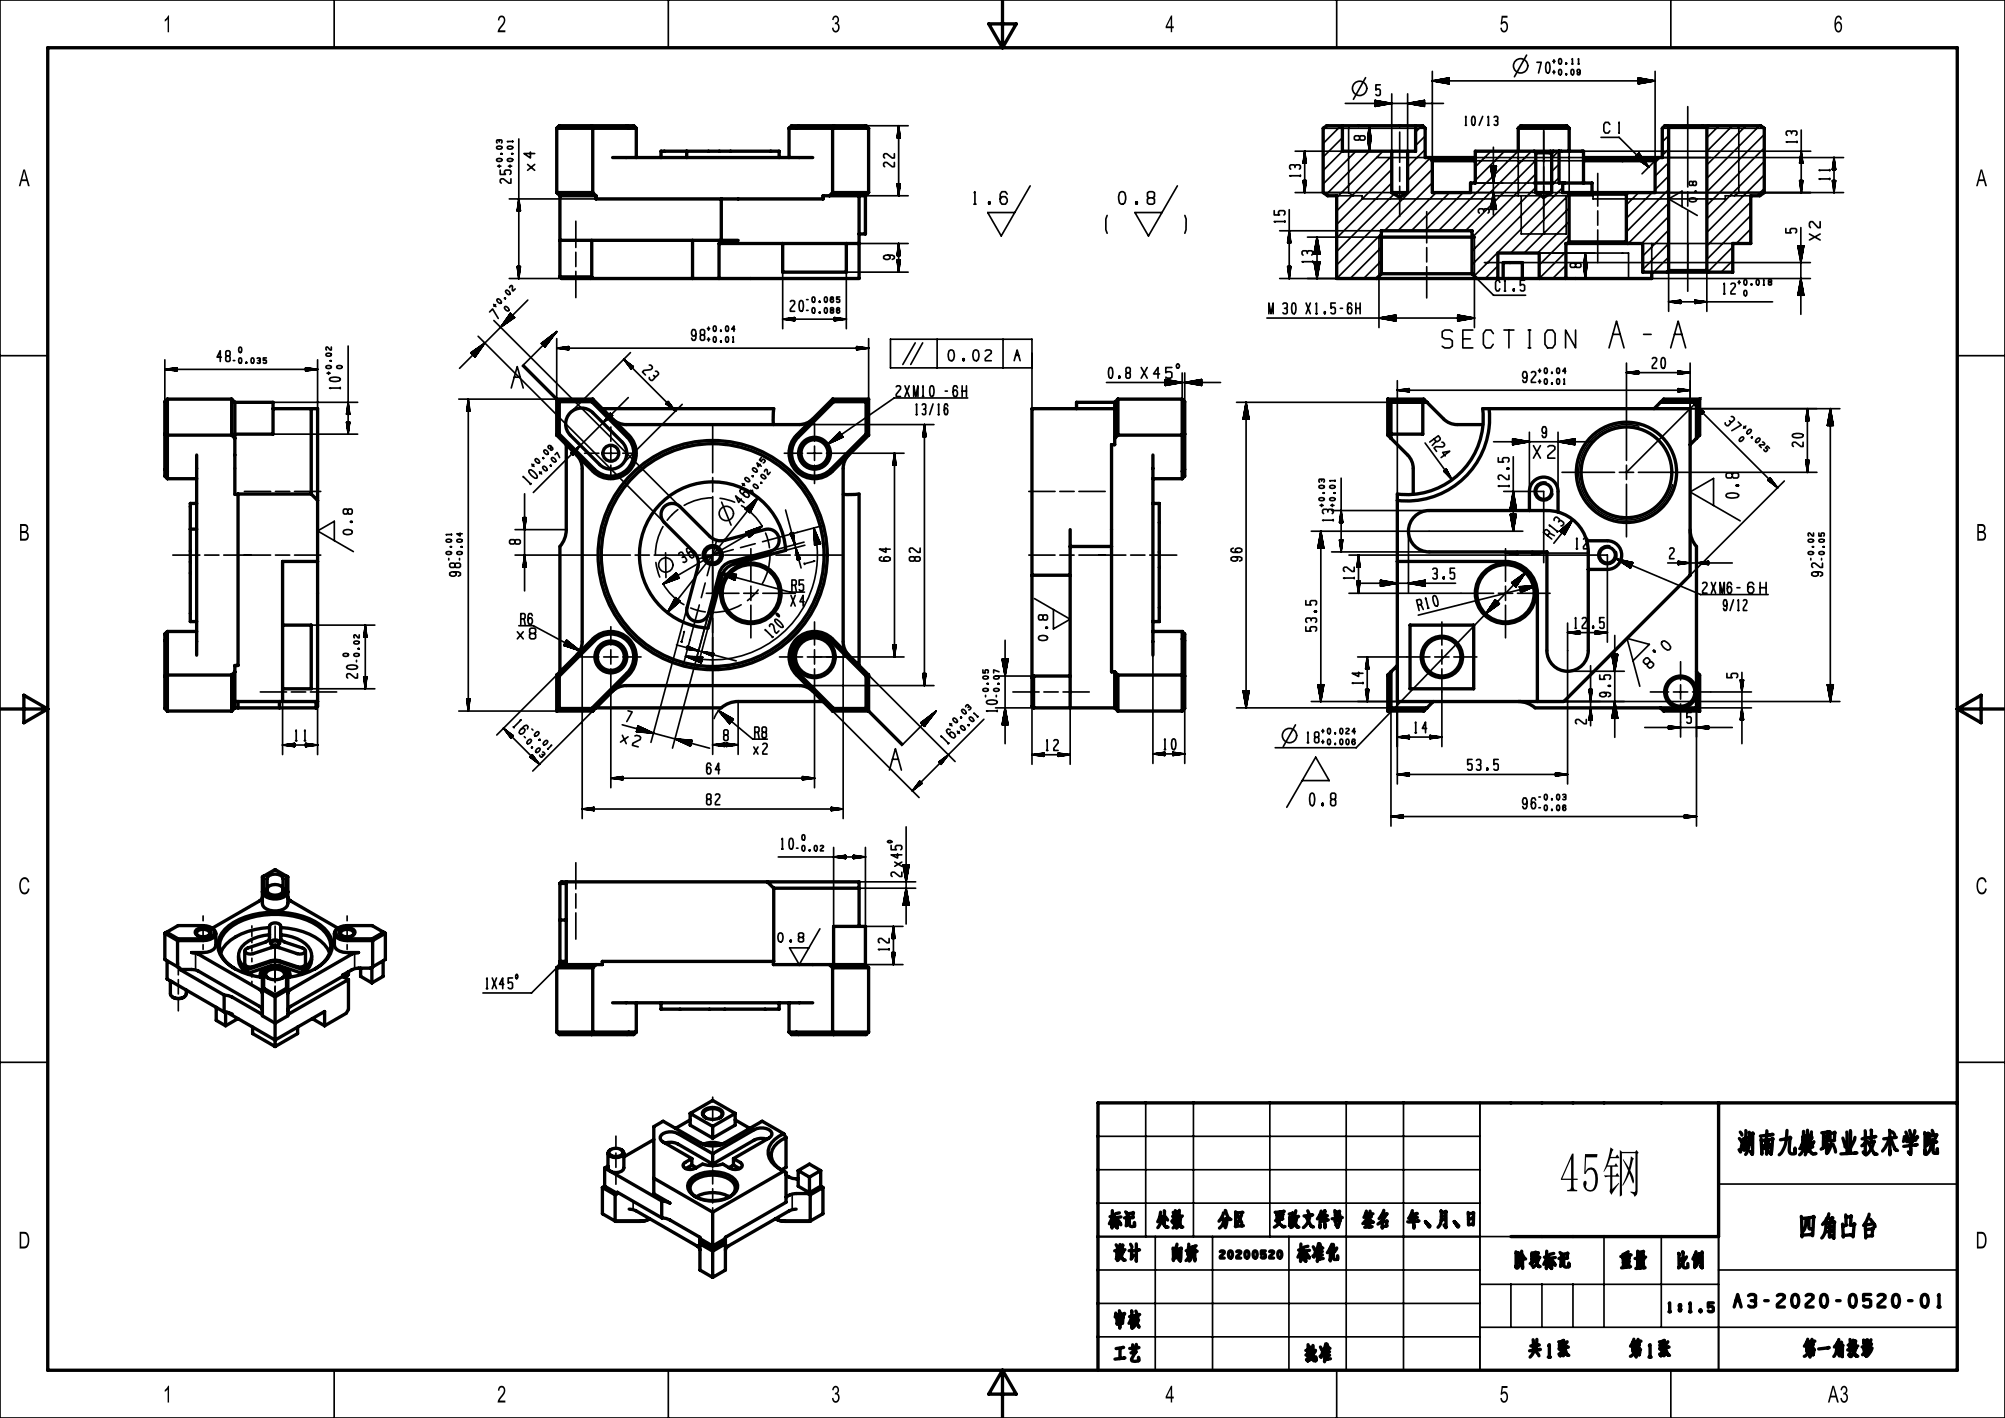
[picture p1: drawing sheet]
<svg xmlns="http://www.w3.org/2000/svg" width="420mm" height="297mm" viewBox="0 0 420 297" stroke-linecap="round" stroke-linejoin="round" font-family="sans-serif">
<defs><g id="words">
<text font-size="13.1" x="326.7" y="249.7">45</text>
<g font-size="4.9">
<text x="34.1" y="6.8">1</text>
<text x="104.1" y="6.8">2</text>
<text x="174.1" y="6.8">3</text>
<text x="244.1" y="6.8">4</text>
<text x="314.1" y="6.8">5</text>
<text x="384.1" y="6.8">6</text>
<text x="3.9" y="39">A</text>
<text x="413.9" y="39">A</text>
<text x="3.9" y="113.3">B</text>
<text x="413.9" y="113.3">B</text>
<text x="3.9" y="187.3">C</text>
<text x="413.9" y="187.3">C</text>
<text x="3.9" y="261.5">D</text>
<text x="413.9" y="261.5">D</text>
<text x="34.1" y="293.8">1</text>
<text x="104.1" y="293.8">2</text>
<text x="174.1" y="293.8">3</text>
<text x="244.1" y="293.8">4</text>
<text x="314.1" y="293.8">5</text>
<text x="382.9" y="293.8">A3</text>
</g>
</g></defs>
<g fill="#000">
<path d="M109.7 76.2l7.2 7.2-.5 .4-7.2-7.1z" fill-rule="evenodd"/>
<path d="M182.2 148.7l7.2 7.2-.5 .5-7.2-7.2z" fill-rule="evenodd"/>
</g>
<g fill="none" stroke="#000" stroke-width=".35">
<path d="M0 0h420v297h-420zM70 0v10M140 0v10M210 0v10M280 0v10M286.1 16.3l-2.6 4.5M289.1 17.8h-.9v1.1l.2-.2h.5l.2 .2v.9l-.2 .2h-.5l-.2-.2M291.5 19.7v12M294.9 19.7v12M300 14.9v18.8M300 16.9h46.7M300 16.9l3.5 .7"/>
<path d="M300.3 17h3.2M300.3 16.9h3.2M300.6 17h2.9M300.6 16.8h2.9M300.9 17.1h2.6M301.2 17.1h2.3M301.2 16.7h2.3M301.5 17.2h2M301.5 16.7h2M301.8 17.2h1.7M301.8 16.6h1.7M302.1 17.3h1.4"/>
<path d="M302.1 16.6h1.4M302.3 17.3h1.2M302.3 16.5h1.2M302.6 17.4h.9M302.6 16.5h.9M302.9 17.4h.6M302.9 16.4h.6M303.2 17.5h.3M303.2 16.4h.3M303.5 17.5h.1M303.5 16.3h.1M303.5 16.3v1.3"/>
<path d="M303.5 16.3l-3.5 .6M319.8 11.5l-2.6 4.6M322 13h.9l-.6 2.3M323.9 13.3l.4-.3a1.95 1.95 0 0 1 0 2.3h-.2a2.37 2.37 0 0 1-.2-2zM325.3 12.8h.4M325.3 15.1h.4M325.5 12.5v.7M325.5 14.8v.6M326.6 12.4l.3-.1a.65 .65 0 0 1-.2 1.1 .9 .9 0 0 1-.1-1zM326.6 14.6l.3-.1a.65 .65 0 0 1-.2 1.2 .9 .9 0 0 1-.1-1.1zM328.1 13.2v.2M328.1 15.5v.2"/>
<path d="M329.2 14.6l.3-.1a.65 .65 0 0 1-.2 1.2 .9 .9 0 0 1-.1-1.1zM329.3 13.4h.2M329.3 12.4l.1-.1v1.1M330.6 13.4h.2M330.6 12.4l.1-.1v1.1M331 15l-.2 .2h-.3l-.1-.2 .1-.5h.3l.2 .3v.6l-.2 .3h-.3l-.1-.3M343.2 17.5h.1M343.2 17.5h.3M343.2 17.4h.6M343.2 17.4h.9M343.2 17.3h1.2M343.2 17.3h1.5"/>
<path d="M343.2 17.2h1.8M343.2 17.2h2.1M343.2 17.1h2.4M343.2 17.1h2.6M343.2 17h2.9M343.2 17h3.2M343.2 16.3h.1M343.2 16.4h.3M343.2 16.4h.6M343.2 16.5h.9M343.2 16.5h1.2M343.2 16.6h1.5"/>
<path d="M343.2 16.6h1.8M343.2 16.7h2.1M343.2 16.7h2.4M343.2 16.8h2.9M343.2 16.9h3.2M343.2 16.3l3.5 .6M343.2 16.3v1.3M346.7 14.9v18.8l-2.7 2.7M346.7 16.9l-3.5 .7M350 0v10M104.1 33.3a.7 .7 0 0 1 1.1 .3 .65 .65 0 0 1-1.2-.2zM104.1 30.7a.7 .7 0 0 1 1.1 .3 .65 .65 0 0 1-1.2-.2z"/>
<path d="M104.3 34.8h.6M104.6 29.7l.1-.4h.3l.2 .2-.2 .4M104.6 29.5l-.1-.2h-.4l-.1 .2 .1 .5M104.6 34.6v.4M104.8 35.6v.9h1.1l-.2-.2v-.4l.2-.3h.9l.2 .3v.4l-.2 .2M104.9 32.2l.2 .1M105.1 32.2l-.2 .1M106.4 33.3a.7 .7 0 0 1 1 .3 .65 .65 0 0 1-1.1-.2zM106.4 30.7a.7 .7 0 0 1 1 .3 .65 .65 0 0 1-1.1-.2zM106.5 34.8h.7M106.8 34.6v.4M107 37.5v.9h-.4l-1.2-.9h-.4l-.2 .2v.4l.2 .3"/>
<path d="M107.2 32.2l.2 .1M107.4 32.2l-.2 .1M107.4 29.6h-1.1l.1 .1M107.4 29.5v.2M108.7 29.1v29.2M110.5 34.4l1.5 1.3M111.1 31.8v1.3l-1.3-.9h2.2M112 34.4l-1.5 1.3M181.4 26.3h8.8M187.3 34v.9h-.4l-1.1-.9h-.5l-.2 .2v.5l.2 .2M187.3 32.2v.9h-.4l-1.1-.9h-.5l-.2 .2v.5l.2 .2M187.9 38.5h.7l-.4 2.5z"/>
<path d="M187.9 28.6v.2M187.9 38.5v.2M188 28.3v.5M188 38.5v.6M188 27.9v.9M188 38.5v1M188.1 27.5v1.3M188.1 38.5v1.3M188.1 27.1v1.7M188.1 38.5v1.7M188.2 26.7v2.1M188.2 38.5v2.1"/>
<path d="M188.2 26.3l.4 2.5h-.7zM188.2 26.3v14.7M188.3 26.7v2.1M188.3 38.5v2.1M188.3 27.1v1.7M188.3 38.5v1.7M188.4 27.5v1.3M188.4 38.5v1.3M188.5 27.9v.9M188.5 38.5v1M188.6 28.6v.2M188.6 38.5v.2"/>
<path d="M215.8 38.9l-6.1 10.5-2.8-4.9h5.7M246.6 38.9l-6 10.5-2.9-4.9h5.7M271.3 35.1v-.3l.2-.3h.7l.2 .3v.4l-.2 .2M271.3 34.8l-.2-.3h-.7l-.2 .3v.4l.2 .2M271.3 31.7h9.9l-4 4M272.4 36.8h-2.2l.1 .1M272.4 36.7v.3M273 37.8h.6M273 37.8l.3 2.5M273 34.2h.6M273 34v.2M273 37.8v.2"/>
<path d="M273 33.6v.6M273 37.8v.6M273.1 33.2v1M273.1 37.8v1M273.2 32.8v1.4M273.2 37.8v1.4M273.2 32.4v1.8M273.2 37.8v1.8M273.3 32.1v2.1M273.3 37.8v2.1M273.3 31.7v8.6M273.3 31.7l-.3 2.5"/>
<path d="M273.3 31.7l.3 2.5M273.4 32.1v2.1M273.4 37.8v2.1M273.4 32.4v1.8M273.4 37.8v1.8M273.5 32.8v1.4M273.5 37.8v1.4M273.5 33.2v1M273.5 37.8v1M273.6 33.6v.6M273.6 37.8v.6M273.6 34v.2"/>
<path d="M273.6 37.8v.2M273.6 37.8l-.3 2.5M277.2 26.9h21.3M278.1 26.3l-.9 .9M280.9 26.3l-3.7 3.8M281.2 28.9l-4 4M281.8 21.7h20.6M282.7 26.3l-.2 .6v13.4l1 .7M284 31.7l-6.8 6.8M284.8 28.7l.2-.3h.7l.2 .3v.4l-.2 .3h-.7l-.2-.3v-.4l-.2-.3h-.7l-.2 .3v.4l.2 .2h.7l.2-.2M286.5 29.2h.7l-.4 2.5M286.5 29.2l.3 2.5"/>
<path d="M286.5 28.6v.2M286.5 29.2v.2M286.6 28.3v.5M286.6 29.2v.5M286.6 27.9v.9M286.6 29.2v.9M286.7 27.5v1.3M286.7 29.2v1.3M286.7 27.1v1.7M286.7 29.2v1.7M286.8 26.7v2.1M286.8 29.2v2.1"/>
<path d="M286.8 26.3v5.4M286.8 26.3l-.3 2.5M286.8 26.3l.4 2.5h-.7M286.9 31.7l-9.1 9.1M286.9 26.7v2.1M286.9 29.2v2.1M286.9 27.1v1.7M286.9 29.2v1.7M287 27.5v1.3M287 29.2v1.3M287 27.9v.9M287 29.2v.9"/>
<path d="M287.1 28.3v.5M287.1 29.2v.5M287.1 28.6v.2M287.1 29.2v.2M288 22.3h.1M288 22.2h.4M288 22.2h.7M288 22.1h.9M288 22.1h1.2M288 22h1.5M288 22h1.8M288 21.9h2.1"/>
<path d="M288 21.9h2.4M288 21.7h3.2M288 21h.1M288 21.1h.4M288 21.2h.7M288 21.2h.9M288 21.3h1.2M288 21.3h1.5M288 21.4h1.8M288 21.4h2.1M288 21.5h2.4M288 21.5h2.7"/>
<path d="M288 21.6h3M288 21.6h3.2M288 21l3.5 .7-3.5 .6M288 21v1.3M288.4 33h10.1M289.7 31.7l-9.7 9.7M291 21.8h-3M291.5 38.3l-11.5 11.5M291.5 35.5l-11.5 11.5M291.5 32.7l-11.5 11.5M293.2 27.7v6.3M293.2 39v6.3"/>
<path d="M293.2 35v3M295.2 21.7h3.2M295.2 21.6h3.2M295.4 31.7l-.5 .5M295.4 21.8h3M295.4 21.6h3M295.7 21.5h2.7M296 21.9h2.4M296 21.5h2.4M296.3 21.9h2.1M296.3 21.4h2.1M296.6 22h1.8"/>
<path d="M296.6 21.4h1.8M296.9 22h1.5M296.9 21.3h1.5M297.2 22.1h1.2M297.2 21.3h1.2M297.5 22.1h.9M297.5 21.2h.9M297.8 22.2h.6M297.8 21.2h.6M297.9 26.3l-1.4 1.4M298 22.2h.4M298 21.1h.4"/>
<path d="M298.3 22.3h.1M298.3 21h.1M298.4 21l-3.5 .7 3.5 .6M298.4 21v1.3M298.5 31.3l-3.6 3.7M298.5 28.5l-2 2M299.5 33.2l-4.6 4.6M300 38.3l-10 10M300 35.5l-20 20M306.9 26.2h.3M307 24.5l.1-.1v1.8M308.4 24.6l.3-.2a1.62 1.62 0 0 1 0 1.8h-.2a1.97 1.97 0 0 1-.1-1.6z"/>
<path d="M308.5 38.3l-.5 .5M309 33h22.7M309 33.7h22.7M309.5 31.7l-.5 .4M310.6 24.4l-.8 1.8M311.4 38.3h-2.4h17.6M311.7 26.2h.2M311.7 24.5l.1-.1v1.8M312.2 34.8l.6 3.5 .6-3.5M312.2 34.8h1.2M312.2 34.8v.1M312.3 34.8v.4"/>
<path d="M312.3 34.8v.7M312.3 31.7l-3.3 3.3M312.4 34.8v.9M312.4 34.8v1.2M312.5 34.8v1.5M312.5 34.8v1.8M312.6 34.8v2.1M312.6 34.8v2.4M312.7 34.8v2.7M312.7 34.8v3M312.8 34.8v3.2M312.8 30.8v14.3"/>
<path d="M312.9 34.8v3.2M313 24.6l.2-.2h.4l.1 .2v.5l-.1 .2M313 34.8v2.7M313 34.8v2.4M313.1 34.8v2.1M313.1 34.8v1.8M313.2 34.8v1.5M313.2 34.8v1.2M313.3 25.3h.3l.1 .2v.6l-.1 .1h-.4l-.2-.1M313.3 34.8v.9M313.3 34.8v.7M313.4 34.8v.4"/>
<path d="M313.4 34.8v.1M315.2 31.7l-6.2 6.1M318 31.7l-16.7 16.6M318 31.7v9.3M320.8 31.7l-16.7 16.6M321.7 39.3l-13.3 13.3M321.7 36.4l-13.3 13.4M321.7 33.6l-14.7 14.7M323.4 27.6v6.3M323.4 38.9v6.4M323.4 26.3v22.7M326.5 31.7l-1.5 1.4"/>
<path d="M326.6 37.2l-1.6 1.6M326.6 34.4l-1.6 1.5M327.4 39.3l-18.6 18.5M328.7 31.7v9.3M331.4 31.7h47.9M334.7 36.3v6.9M335.4 28.8h3.8l6.2 6.2M337.2 26.1l-.3-.5h-.6l-.3 .5v1.3l.3 .5h.6l.3-.5M339.2 25.8v-.2v2.3M339.2 27.9h.1M342.5 33l2.9 2M342.5 32.9v.1"/>
<path d="M342.5 32.9l.2 .2M342.5 32.9l.5 .4M342.6 32.8l.6 .7M342.6 32.8l.9 .8M342.7 32.8l1 1M342.7 32.7l1.2 1.3M342.7 32.7l1.5 1.5M342.8 32.7l1.6 1.6M342.8 32.6l1.9 1.9M343 32.4l1.9 1.9M343.1 32.4l1.6 1.6M343.1 32.3l1.4 1.5"/>
<path d="M343.1 32.3l1.3 1.3M343.2 32.3l1 1M343.2 32.2l.8 .9M343.2 32.2l.7 .6M343.3 32.2l.4 .4M343.3 32.1l.2 .3M343.3 32.1h.1M343.3 32.1l2.1 2.9M343.3 32.1l-.8 .9M344.9 34.7l-2.1-2.1 2.3 2.2M345 34.5l-2-2.1 2.2 2.4M347.4 33h38.8"/>
<path d="M347.8 33l-1.1 1.1M348.2 26.9h21.4M348.2 33h5.3M348.8 26.3l-.6 .6M349.5 39.7l-8.8 8.9M349.5 36.9l-2.8 2.8M349.5 34.1l-2.8 2.8M349.5 31.2l-1.3 1.4M349.5 28.4l-1.3 1.3M353.5 22.3v16.9M354.6 38.2l.1-.2h.5l.1 .2-.1 .6h-.5l-.3-.8h-.4l-.2 .2 .2 .6h.4l.2-.2M360.1 26.3l-2.6 2.6"/>
<path d="M362.9 26.3l-5.4 5.4M364 26.3l.2 .6v13.4l-.9 .7M365.7 26.3l-8.2 8.2M368.6 26.3l-11.1 11.1M369.6 39.5l-1.6 1.5M369.6 36.7l-12.1 12M369.6 33.8l-12.1 12M369.6 31l-12.1 12M369.6 28.2l-12.1 12M375.3 28v-.3l.2-.3h.7l.2 .3v.4l-.2 .2M375.3 27.7l-.2-.3h-.7l-.2 .3v.4l.2 .2M376.4 29.7h-2.2l.2 .1"/>
<path d="M376.4 29.6v.3M377 37.8h.6M377 34.2h.6M377 34.2l.3-2.5 .3 2.5M377 37.8l.3 2.5M377 34v.2M377 37.8v.2M377.1 33.6v.6M377.1 37.8v.6M377.1 33.2v1M377.1 37.8v1M377.2 32.8v1.4"/>
<path d="M377.2 37.8v1.4M377.2 32.4v1.8M377.2 37.8v1.8M377.3 32.1v2.1M377.3 37.8v2.1M377.3 27.2v13.1M377.4 32.1v2.1M377.4 37.8v2.1M377.4 32.4v1.8M377.4 37.8v1.8M377.5 32.8v1.4M377.5 37.8v1.4"/>
<path d="M377.5 33.2v1M377.5 37.8v1M377.6 33.6v.6M377.6 37.8v.6M377.6 34v.2M377.6 37.8v.2M377.6 37.8l-.3 2.5M383.3 37.5h-2.3l.2 .1M383.3 35.6h-2.3l.2 .1M383.3 35.5v.3M383.3 37.3v.3M383.9 37.8h.6"/>
<path d="M383.9 35.5h.6M383.9 37.8l.3 2.5M383.9 35.3v.2M383.9 37.8v.2M383.9 34.9v.6M383.9 37.8v.6M384 34.5v1M384 37.8v1M384 34.2v1.3M384 37.8v1.4M384.1 33.8v1.7M384.1 37.8v1.8"/>
<path d="M384.1 33.4v2.1M384.1 37.8v2.1M384.2 33v7.3M384.2 33l-.3 2.5M384.2 33l.3 2.5M384.2 33.4v2.1M384.2 37.8v2.1M384.3 33.8v1.7M384.3 37.8v1.8M384.3 34.2v1.3M384.3 37.8v1.4M384.4 34.5v1"/>
<path d="M384.4 37.8v1M384.4 34.9v.6M384.4 37.8v.6M384.5 35.3v.2M384.5 37.8v.2M384.5 37.8l-.3 2.5M106.7 41.7h18.1M106.7 58.3h16.9M108.3 55.8h.7l-.3 2.5M108.3 55.8l.4 2.5M108.4 44v.2M108.4 55.8v.2"/>
<path d="M108.4 43.6v.6M108.4 55.8v.6M108.5 43.2v1M108.5 55.8v1M108.5 42.8v1.4M108.5 55.8v1.4M108.6 42.4v1.8M108.6 55.8v1.8M108.6 42.1v2.1M108.6 55.8v2.1M108.7 41.7l.3 2.5h-.7zM108.7 42.1v2.1"/>
<path d="M108.7 55.8v2.1M108.8 42.4v1.8M108.8 55.8v1.8M108.8 42.8v1.4M108.8 55.8v1.4M108.9 43.2v1M108.9 55.8v1M108.9 43.6v.6M108.9 55.8v.6M109 44v.2M109 55.8v.2M120.6 56.8v5.5"/>
<path d="M120.6 46.3v5.5M120.6 52.8v3M164 57v11.8M180 41h10.2M180 51h10.2M186 53.4l.4 .3v.4l-.4 .3-.9-.3v-.4l.5-.3h1.3l.4 .3v.4l-.4 .2M187.9 54.5h.7l-.4 2.5zM187.9 53.3v.2M187.9 54.5v.2M188 52.9v.6M188 54.5v.6M188 52.5v1"/>
<path d="M188 54.5v1M188.1 52.2v1.3M188.1 54.5v1.3M188.1 51.8v1.7M188.1 54.5v1.7M188.2 51.4v2.1M188.2 54.5v2.1M188.2 51v6M188.2 51l.4 2.5h-.7zM188.3 51.4v2.1M188.3 54.5v2.1M188.3 51.8v1.7"/>
<path d="M188.3 54.5v1.7M188.4 52.2v1.3M188.4 54.5v1.3M188.5 52.5v1M188.5 54.5v1M188.6 53.3v.2M188.6 54.5v.2M190.2 57h-12.9v11.8M204 42.8h.5M204.1 40.4l.1-.3v2.7M207.2 42.3l.1 .4M207.3 42.3l-.1 .4-.1-.2 .1-.2h.1l.1 .2-.1 .2h-.1"/>
<path d="M211 40.7l-.4-.6h-.7l-.4 .6v1.5l.4 .6h.7l.4-.6v-.5l-.4-.5h-.7l-.4 .5M231.9 45.1l-.3 .8v2.2l.3 .8M234.5 40.4l.4-.3h.3l.4 .3 .2 1.3-.2 .8-.4 .3h-.3l-.4-.3-.2-1.3zM238 42.3l.2 .4M238.2 42.3l-.2 .4-.1-.2 .1-.2h.2l.1 .2-.1 .2h-.2M240.7 41.4l-.3-.2v-.8l.3-.3h.8l.3 .3v.8l-.3 .2h-.8l-.4 .3v.8l.4 .3h.8l.3-.3v-.8l-.3-.3M248.2 45.1l.3 .8-.1 2.2-.2 .8M266.9 44.1v.9h1.1l-.2-.2v-.5l.3-.2h.9l.2 .2v.5l-.2 .2M268.1 58.3h20.3M268.1 48.3h21.3M269.2 46.4h-2.3l.2 .1M269.2 46.3v.2"/>
<path d="M269.7 50.8l.4-2.5 .3 2.5M269.7 50.8h.7M269.7 55.8h.7M269.7 55.8l.4 2.5M269.8 50.6v.2M269.8 55.8v.2M269.8 50.3v.5M269.8 55.8v.6M269.9 49.9v.9M269.9 55.8v1M269.9 49.5v1.3M269.9 55.8v1.4"/>
<path d="M270 49.1v1.7M270 55.8v1.8M270 48.7v2.1M270 55.8v2.1M270.1 43.9v14.4M270.1 48.7v2.1M270.1 55.8v2.1M270.2 49.1v1.7M270.2 55.8v1.8M270.2 49.5v1.3M270.2 55.8v1.4M270.3 49.9v.9"/>
<path d="M270.3 55.8v1M270.3 50.3v.5M270.3 55.8v.6M270.4 50.6v.2M270.4 55.8v.2M270.4 55.8l-.3 2.5M271.3 40.3h21.9M273.9 53.1v-.3l.2-.3h.7l.2 .3v.4l-.2 .2M273.9 52.8l-.3-.3h-.6l-.3 .3v.4l.3 .2M273.9 49.7h15.5M275 54.8h-2.3l.2 .1M275 54.7v.3"/>
<path d="M275.3 53.2h1.2M275.3 54.8h1.2M275.3 54.8l.6 3.5M275.3 53.1v.1M275.3 54.8v.1M275.3 52.8v.4M275.3 54.8v.4M275.4 52.5v.7M275.4 54.8v.7M275.4 52.3v.9M275.4 54.8v.9M275.5 52v1.2"/>
<path d="M275.5 54.8v1.2M275.5 51.7v1.5M275.5 54.8v1.5M275.6 51.4v1.8M275.6 54.8v1.8M275.6 51.1v2.1M275.6 54.8v2.1M275.7 50.8v2.4M275.7 54.8v2.4M275.7 50.5v2.7M275.7 54.8v2.7M275.8 50.2v3"/>
<path d="M275.8 54.8v3M275.8 50v3.2M275.8 54.8v3.2M275.9 49.7v8.6M275.9 49.7l-.6 3.5M275.9 49.7l.6 3.5M275.9 50v3.2M275.9 54.8v3.2M276 50.2v3M276 54.8v3M276 50.5v2.7M276 54.8v2.7"/>
<path d="M276.1 50.8v2.4M276.1 54.8v2.4M276.1 51.1v2.1M276.1 54.8v2.1M276.2 51.4v1.8M276.2 54.8v1.8M276.2 51.7v1.5M276.2 54.8v1.5M276.3 52v1.2M276.3 54.8v1.2M276.3 52.3v.9M276.3 54.8v.9"/>
<path d="M276.4 52.5v.7M276.4 54.8v.7M276.4 52.8v.4M276.4 54.8v.4M276.5 53.1v.1M276.5 54.8v.1M276.5 54.8l-.6 3.5M280 41h5.3v.7h27.7v-.7h20.7v.7h27.7v-.7h5.3M289.4 54.6l-3.7 3.7M289.4 51.8l-6.6 6.5M289.4 49l-9.4 9.3M289.4 48.8l-.5 .9v18.9"/>
<path d="M292 40.6l-12 12.1M298.9 55.9v6.5M298.9 44.3v6.6M298.9 51.9v3M300.8 40.3l-8 8M303.7 40.3l-8 8M306.5 40.3l-8 8M308.4 48.8l.5 .9v18.9M309.4 58.3l3.5 3.5h6.7M310.8 44.3v-.3l.2-.3h.7l.2 .3v.4l-.2 .2M310.8 44l-.2-.3h-.7l-.2 .3v.4l.2 .2M310.9 55h4"/>
<path d="M312.2 43.8l.6-3.5 .6 3.5M312.2 43.8h1.2M312.2 43.8h.1M312.3 43.5v.3M312.3 43.2v.6M312.4 42.9v.9M312.4 42.6v1.2M312.5 42.4v1.4M312.5 42.1v1.7M312.6 41.8v2M312.6 41.5v2.3M312.7 41.2v2.6"/>
<path d="M312.7 40.9v2.9M312.8 40.6v3.2M312.9 40.6v3.2M313 41.2v2.6M313 41.5v2.3M313.1 41.8v2M313.1 42.1v1.7M313.2 42.4v1.4M313.2 42.6v1.2M313.3 42.9v.9M313.3 43.2v.6M313.4 43.5v.3"/>
<path d="M313.4 43.8h.1M313.8 55.7l-2.7 2.6M314.2 59.1l-.2-.4h-.5l-.2 .4v1.4l.2 .4h.4l.3-.4M314.8 40.3h-6.8h13.7M315.2 58.9l.1-.2v2.2M318.7 41v8h9.4v-8M318.9 55h60.3M319.4 58.7h-.9v1.1l.2-.2h.4l.3 .2v.9l-.3 .2h-.4l-.2-.2M322.4 53h18.7v5.3M322.8 41l-14.4 14.4M325 40.3h2.4M328 55.6l-2.7 2.7"/>
<path d="M328 52.7l-5.6 5.6h56.8M328.7 49.2l-6.3 6.3M328.7 46.4l-6.6 6.6M328.7 43.6l-9.4 9.4M328.7 40.8l-12.3 12.2M330 55.3l.3-.2h.7l.2 .2v.5l-.3 .2h-.6l-.3-.2v-.5l-.2-.2h-.7l-.2 .2v.5l.2 .2h.7l.2-.2M331.7 55.8h.7M331.7 55.5h.7M331.7 55.8l.4 2.5M331.8 55.3v.2M331.8 55.8v.2M331.8 54.9v.6"/>
<path d="M331.8 55.8v.6M331.9 54.5v1M331.9 55.8v1M331.9 54.2v1.3M331.9 55.8v1.4M332 53.8v1.7M332 55.8v1.8M332 53.4v2.1M332 55.8v2.1M332.1 53v5.3M332.1 53l-.4 2.5M332.1 53l.3 2.5"/>
<path d="M332.1 53.4v2.1M332.1 55.8v2.1M332.2 53.8v1.7M332.2 55.8v1.8M332.2 54.2v1.3M332.2 55.8v1.4M332.3 54.5v1M332.3 55.8v1M332.3 54.9v.6M332.3 55.8v.6M332.4 55.3v.2M332.4 55.8v.2"/>
<path d="M332.4 55.8l-.3 2.5M334.7 48.2v6.8M334.7 44.2v3M343.3 40.3l-2.6 2.6M344.1 51h18.9M346 51v6M346.1 40.3l-5.4 5.4M346.7 40.3h39.5M349.5 53.8l-3.1 3.2M349.5 51l-5.4 5.4M349.5 48.2l-5.4 5.4M349.5 45.4l-5.6 5.6"/>
<path d="M349.5 42.5l-8.4 8.5M349.5 56.7v8.5M352.3 43.3v-3.3l-2.8 1.7 6 3.4M353.5 44.2v16.8M353.5 40.2v3M353.5 51v6M354 41.5a1.15 1.15 0 0 1 1.3 .3v.2a1.04 1.04 0 0 1-1.5 0zM355.1 40.1l.2 .1M355.3 40.1l-.2 .1M357.5 56.7v8.5M361.1 59.5l.1-.2v2.3M362.6 59.5l.2-.2h.5l.2 .2v.5l-.9 1.1v.5h.9"/>
<path d="M363 54.6l-2.5 2.4M363 51.7l-5.2 5.2M364.1 59.1h.5M364.3 58.8v.7M365.4 58.7l.3-.1a.65 .65 0 0 1-.2 1.1 .9 .9 0 0 1-.1-1zM366.7 50.8l-.2 .2M366.7 48l-3 3M366.7 45.1l-9.2 9.2M366.7 42.3l-9.2 9.2M366.9 59.5v.2M368 58.7l.3-.1a.65 .65 0 0 1-.2 1.1 .9 .9 0 0 1-.1-1zM369.4 59.7h.2"/>
<path d="M369.4 58.7l.1-.1v1.1M370.6 59.1l-.1-.1v-.3l.1-.1 .5 .1v.3l-.6 .2v.4l.1 .1 .5-.1v-.4l-.2-.1M374.1 47.9v.9h1.1l-.2-.2v-.5l.2-.2h.9l.2 .2v.5l-.2 .2M376.6 51.5l.6 3.5 .7-3.5M376.6 51.5h1.3M376.6 51.5h.1M376.7 51.5v.3M376.7 51.5v.6M376.8 51.5v.9M376.8 51.5v1.2M376.9 51.5v1.5M376.9 51.5v1.8"/>
<path d="M377 51.5v2.1M377 59.8v2M377 51.5l.1 2.6M377.1 59.2v2.6M377.1 51.5v2.9M377.1 58.9v2.9M377.2 51.5v3.2M377.2 58.6v3.2M377.2 47.7v18.1M377.3 51.5v3.2M377.3 58.6v3.2M377.3 51.5v2.9"/>
<path d="M377.3 58.9v2.9M377.4 51.5v2.6M377.4 59.2v2.6M377.4 51.5v2.3M377.4 59.5v2.3M377.5 51.5v2.1M377.5 59.8v2M377.5 51.5v1.8M377.6 51.5v1.5M377.6 51.5v1.2M377.7 51.5v.9M377.7 51.5v.6"/>
<path d="M377.8 51.5v.3M377.8 51.5h.1M379 49l2.3 1.3M381.3 46.4v1.3h-.5l-1.1-1.3h-.5l-.2 .3v.7l.2 .3M381.3 49l-2.3 1.3M0 74.5h10M34.5 75.4v15.5M34.5 77.4h32M34.9 77.4h2.1M34.9 77.3h2.1M35.3 77.5h1.7M35.3 77.3h1.7"/>
<path d="M35.7 77.5h1.3M35.7 77.2h1.3M36.1 77.6h.9M36.1 77.2h.9M36.5 77.6h.5M36.5 77.1h.5M36.8 77.7h.2M36.8 77.1h.2M37 77v.7l-2.5-.3M37 77l-2.5 .4M46.4 74.8h-.9l.6-1.3v2.2M47.5 74.6l-.2-.2v-.7l.2-.2h.5l.2 .2v.7l-.2 .2h-.5l-.2 .2v.7l.2 .2h.5l.2-.2v-.7l-.2-.2"/>
<path d="M48.9 75.5h.3M50.1 72.8l.3-.1a.65 .65 0 0 1-.2 1.1 .9 .9 0 0 1-.1-1zM50.1 75.1l.3-.1a.65 .65 0 0 1-.2 1.1 .9 .9 0 0 1-.1-1zM51.6 75.9v.2M52.7 75.1l.3-.1a.65 .65 0 0 1-.2 1.1 .9 .9 0 0 1-.1-1zM53.9 75.1l.1-.1 .5 .1v.3l-.1 .1M54.1 75.5l.4 .1v.4l-.1 .1-.5-.1M55.8 75h-.6v.5l.4-.1 .2 .1v.5l-.2 .1-.4-.1M64 77.7h.2M64 77.1h.2M64 77.6h.6M64 77.6h1"/>
<path d="M64 77.5h1.4M64 77.5h1.8M64 77.4h2.1M64 77.1h.6M64 77.2h1M64 77.2h1.4M64 77.3h1.8M64 77.3h2.1M64 77l2.5 .4M64 77v.7l2.5-.3M66.5 75.4v10.2M68.4 76.6a.7 .7 0 0 1 1 .4 .65 .65 0 0 1-1.1-.2z"/>
<path d="M68.4 74.1a.7 .7 0 0 1 1 .3 .65 .65 0 0 1-1.1-.2zM68.5 78.2h.7M68.8 77.9v.5M69.2 75.5l.2 .1M69.2 79.1a2.26 2.26 0 0 1 2.1 .2v.3a2.01 2.01 0 0 1-2.3 0zM69.4 75.5l-.2 .1M69.4 72.7v.6h-.2l-.6-.6-.3 .1 .1 .5M70.6 76.6a.7 .7 0 0 1 1.1 .4 .65 .65 0 0 1-1.2-.2zM72.9 72.5v18.4M98.7 73.9l2.9-2.1-2.1 3M98.7 73.9l.8 .9M98.7 73.9h.1"/>
<path d="M99.2 73.5l-.5 .4 .2-.2M99.4 73.4l-.6 .6M99.7 74.5l-.1 .2M99.9 74.2l-.4 .5M99.9 73l-1.1 1 .8-.8M100.1 72.8l-1.2 1.3M100.2 70.4l39 39M100.2 73.8l-.8 .8 .7-.6M100.4 73.5l-1.1 1.1M100.6 72.5l-1.7 1.6 1.5-1.4M100.7 73l-1.4 1.5 1.3-1.2M100.8 72.3l-1.8 1.9"/>
<path d="M100.9 72.8l-1.7 1.7M101.1 72.6l-1.9 1.8M101.2 72.3l-2 2.1M101.3 72l-2.3 2.2 2.1-2M102.6 65.3l.6-.6 1.2 2M103.4 63.8l.5 .4M103.5 67.1l39 39M103.8 63.8l-.3 .3M104.2 62.6a.65 .65 0 0 1 .7 .9 .65 .65 0 0 1-.7-.9zM105.4 67.8l1.8-1.8-2 2.1M105.7 62.4l.2 .1M105.7 64.3l.1-.1a.65 .65 0 0 1 .7 .9 .78 .78 0 0 1-.8-.8z"/>
<path d="M105.7 62.4l.1 .2M105.8 67.9l1.7-1.7-1.9 1.8M105.9 60.9l.1-.1a.65 .65 0 0 1 .7 .9 .78 .78 0 0 1-.8-.8zM106.8 60.2l.2-.4 .4 .1-.1 .9 .2 .2 .4-.5M106.9 65.6l-2 2.9 2.9-2M106.9 65.6l.9 .9M106.9 65.6v.1M106.9 65.7l-.2 .2M107 65.7l-.5 .4M107 65.7l-.6 .7M107.1 65.8l-.9 .8M107.1 65.8l-1.1 1.1"/>
<path d="M107.1 65.9l-1.2 1.2M107.2 65.9l-1.5 1.4M107.2 65.9l-1.7 1.7M107.3 66l-2.3 2.3M107.4 66.1l-2.3 2.3M107.5 66.2l-1.4 1.5M107.6 66.3l-1.3 1.2M107.6 66.3l-1.1 1.1M107.6 66.4l-.8 .8M107.7 66.4l-.7 .6M107.7 66.4l-.4 .5M107.7 79h1.3"/>
<path d="M107.7 66.5l-.2 .2M107.8 66.5h-.1M110.6 62.8l-14.3 14.3M113.4 71.9l.8 .8M113.5 71.8l-.1 .1M113.8 71.6l-.3 .4M114.2 71.4l-.7 .6M114.3 72.5l-.1 .1M114.5 71.1l-1 .9M114.5 72.2l-.4 .4M114.7 71.9l-.6 .7M114.8 70.9l-1.2 1.2"/>
<path d="M115 71.6l-1 .9M115.1 70.6l-1.5 1.5M115.2 71.3l-1.2 1.2M115.4 70.4l-1.8 1.7M115.4 71l-1.4 1.5M115.7 70.2l-2 2M115.9 70.4l-2 2M116 69.9l-2.3 2.3M116.1 70.1l-2.2 2.3M116.3 69.7l-2.5 2.5M116.4 69.8l-2.6 2.5M116.6 70.9v12.7h-20.5"/>
<path d="M116.6 72.9h65.4M116.6 72.9l2.5-.3v.7zM116.6 69.5l-7 7M116.6 69.5l-3.2 2.4M116.6 69.5l-2.4 3.2M117 72.9h2.1M117 73h2.1M117.4 72.8h1.7M117.4 73h1.7M117.8 72.8h1.3M118.2 72.7h.9M118.2 73.1h.9"/>
<path d="M118.6 72.7h.5M118.6 73.2h.5M118.9 72.6h.2M118.9 73.2h.2M130.7 75.3l10.8 10.8M130.7 75.3l2 1.5-.5 .5zM130.9 75.6l1.5 1.5M131 75.5l1.5 1.5M131.1 75.9l1.3 1.2M131.3 75.7l1.2 1.3M131.4 76.2l.9 .9M131.6 76l.9 .9"/>
<path d="M131.6 76.5l.7 .7M131.8 76.8l.4 .4M131.9 76.2l.7 .7M132.1 73.8l-12.6 12.6M132.1 77.1l.1 .1M132.2 76.4l.4 .4M132.5 76.7l.1 .1M136 76.5h.3l.3 .3v.3l-.3 .3-1.4 .2-.3 .3 .6 .6M136.9 78.6l.2 .3v.3l-.4 .5h-.4l-.3-.3v-.3M137.3 77.8h.3l.3 .3v.3l-.4 .5h-.4M145.8 69.9l-.3 .5h-.4l-.2-.5 .2-.9h.4l.3 .5v1.3l-.3 .5h-.4l-.2-.5M146.9 70.1l-.2-.2v-.7l.2-.2h.5l.2 .2v.7l-.2 .2h-.5l-.2 .3v.6l.2 .3h.5l.2-.2v-.7l-.2-.3"/>
<path d="M148.2 68.8h.5M148.2 71.1h.5M148.4 68.5v.7M148.4 70.8v.6M149.5 68.4l.3-.1a.65 .65 0 0 1-.2 1.1 .9 .9 0 0 1-.1-1zM149.5 70.6l.3-.1a.65 .65 0 0 1-.2 1.2 .9 .9 0 0 1-.1-1.1zM151 69.2v.2M151 71.4v.2M152.1 68.4l.3-.1a.65 .65 0 0 1-.2 1.1 .9 .9 0 0 1-.1-1zM152.1 70.6l.3-.1a.65 .65 0 0 1-.2 1.2 .9 .9 0 0 1-.1-1.1zM153.5 71.7h.2M153.5 70.6l.1-.1v1.2"/>
<path d="M153.9 69h-.6l.5-.7v1.1M164 66.8h13.3M164 66.8l2.5-.3v.7zM164.3 66.9h2.2M164.7 66.9h1.8M164.7 66.7h1.8M165.1 67h1.4M165.1 66.7h1.4M165.5 67.1h1M165.5 66.6h1M165.6 63.2l.2-.2h.4l.3 .2v.4l-.9 1.1v.5h.9M165.9 66.6h.6"/>
<path d="M165.9 67.1h.6M166.3 67.2h.2M166.3 66.5h.2M167.5 63.2l.4-.2a1.95 1.95 0 0 1 0 2.2h-.2a2.37 2.37 0 0 1-.2-2zM169 62.8h.3M169 65h.3M170.2 62.3l.3-.1a.65 .65 0 0 1-.2 1.1 .9 .9 0 0 1-.1-1zM170.2 64.6l.3-.1a.65 .65 0 0 1-.2 1.1 .9 .9 0 0 1-.1-1zM171.7 63.1v.2M171.7 65.4v.2M172.8 62.3l.3-.1a.65 .65 0 0 1-.2 1.1 .9 .9 0 0 1-.1-1zM172.8 64.6l.3-.1a.65 .65 0 0 1-.2 1.1 .9 .9 0 0 1-.1-1z"/>
<path d="M174.1 65l-.1-.1v-.3l.1-.1 .5 .1v.3l-.6 .2v.4l.1 .1 .5-.1v-.4l-.2-.1M174.6 62.4l-.2-.2h-.3l-.1 .2v.7l.1 .2h.3l.2-.2-.2-.5h-.3l-.1 .3M174.8 66.6h.6M174.8 67.2h.2M174.8 67.1h.6M174.8 67.1h.9M174.8 67h1.3M174.8 66.9h1.7M174.8 66.9h2.1M174.8 66.7h1.7M174.8 66.7h1.3M174.8 66.6h.9"/>
<path d="M174.8 66.5h.2M174.8 66.5l2.5 .3-2.5 .4zM175.9 64.7l-.2-.2h-.3l-.1 .2v.6l.1 .3h.3l.2-.3-.2-.4h-.3l-.1 .2M175.9 62.2h-.6v.6l.4-.2 .2 .2v.4l-.2 .1-.4-.1M179.5 72.6l2.5 .3-2.5 .4zM179.5 72.6h.1M179.5 72.7h.5M179.5 72.7h.9M179.5 72.8h1.3M179.5 72.8h1.7M179.5 72.9h2.1M179.5 73.2h.1"/>
<path d="M179.5 73.2h.5M179.5 73.1h.9M179.5 73h2.1M181.2 73l-1.7 .1M182 70.9v12.7M191.7 71.8l-2.6 4.5M193.3 71.8l-2.5 4.5M196.3 71.1v6M198.8 73.5l.3-.2 .6 .2a1.73 1.73 0 0 1-.3 2.1h-.3l-.3-.3-.2-1.1zM201.8 75.1l.1 .4M201.9 75.1l-.1 .4-.1-.2 .2-.2 .1 .2-.2 .2M204 73.5l.3-.2 .6 .2a1.73 1.73 0 0 1-.3 2.1h-.3l-.3-.3-.2-1.1z"/>
<path d="M206.4 73.5l.3-.2h.6l.3 .2v.5l-1.2 1.1v.5h1.2M210.1 71.1v6M212.4 75.6l.7-2.3 .6 2.3M212.8 74.4h.6M216.2 77.1h-29.7v-6h29.7v15M232.3 77.2l.5-.2a1.95 1.95 0 0 1 0 2.2h-.3a2.37 2.37 0 0 1-.2-2zM234.4 78.8l.1 .4M234.5 78.8l-.1 .4v-.2l.1-.2 .1 .2-.2 .2M236.1 78.1l-.2-.2v-.7l.2-.2h.4l.3 .2v.7l-.3 .2h-.4l-.3 .2v.7l.3 .2h.4l.3-.2v-.7l-.3-.2M239.1 77l1.2 2.2M240.3 77l-1.2 2.2M242.9 78.3h-1.3l1-1.3v2.2"/>
<path d="M244.1 79.5l3.5 .6-3.5 .6zM244.1 79.5h.1M244.1 79.6h.4M244.1 79.6h.7M244.1 79.7h.9M244.1 79.7h1.2M244.1 79.8h1.5M244.1 79.8h1.8M244.1 79.9h2.1M244.1 79.9h2.4M244.1 80h2.7M245.5 77h-1.3v1.1l.3-.2h.7l.3 .2v.9l-.3 .2h-.7l-.3-.2"/>
<path d="M246.6 76.2h.2l.3 .3-.3 .6h-.2l-.2-.3zM247.6 78.1v5.5M248.2 78.1v6M249 80h2.7M249.3 79.9h2.4M249.6 79.9h2.1M249.9 79.8h1.8M250.2 79.8h1.5M250.5 79.7h1.2M250.8 79.7h.9M251.1 79.6h.6M251.3 79.6h.4"/>
<path d="M251.6 79.5h.1M265.4 66.6h43.5M265.8 65.7v-2.2l.4 2.2 .5-2.2v2.2M268.7 63.7l.3-.2h.4l.2 .2v.7l-.2 .2M269.1 64.6h.3l.2 .2v.7l-.2 .2h-.4l-.3-.2M270.7 63.7l.4-.2a1.95 1.95 0 0 1 0 2.2h-.2a2.37 2.37 0 0 1-.2-2zM273.6 63.5l.9 2.2M274.5 63.5l-.9 2.2M275.6 65.7h.3M275.7 63.7l.1-.2v2.2M277.5 65.3l.1 .4M277.6 65.3l-.1 .4-.1-.2 .2-.2v.2l-.1 .2"/>
<path d="M279.7 63.5h-.9v1.1l.2-.2h.5l.2 .2v.9l-.2 .2h-.5l-.2-.2M280.8 64.6h.4M283.2 63.9l-.2-.4h-.5l-.2 .4v1.4l.2 .4h.5l.2-.4v-.5l-.2-.4h-.5l-.2 .4M284 64.6h.9M284 63.5v2.2M284.9 63.5v2.2M289.1 66.7h3.3M289.1 66.6h3.3M289.4 66.7h3M289.4 66.5h3M289.7 66.8h2.7M289.7 66.5h2.7"/>
<path d="M290 66.8h2.4M290 66.4h2.4M290.3 66.9h2.1M290.3 66.4h2.1M290.6 66.9h1.8M290.6 66.3h1.8M290.9 67h1.5M290.9 66.3h1.5M291.2 67h1.2M291.2 66.2h1.2M291.5 67.1h.9M291.5 66.2h.9"/>
<path d="M291.7 67.1h.7M291.7 66.1h.7M292 67.2h.4M292 66.1h.4M292.3 67.2h.1M292.3 66h.1M292.4 66l-3.5 .6 3.5 .6M292.4 66v1.2M292.7 79.7v25.1M304.2 69.5l-.5-.4h-1l-.6 .4v1.1l.6 .4h1l.5 .4v1.1l-.5 .4h-1.1l-.5-.4M305.4 67.2h.1M305.4 67.2h.3"/>
<path d="M305.4 67.1h.6M305.4 67.1h.9M305.4 67h1.2M305.4 67h1.4M305.4 66.9h1.7M305.4 66.9h2M305.4 66.8h2.3M305.4 66.8h2.6M305.4 66.7h2.9M305.4 66.7h3.2M305.4 66h.1M305.4 66.1h.3"/>
<path d="M305.4 66.1h.6M305.4 66.2h.9M305.4 66.2h1.2M305.4 66.3h1.4M305.4 66.3h1.7M305.4 66.4h2M305.4 66.4h2.3M305.4 66.5h2.6M305.4 66.5h2.9M305.4 66.6h3.2M305.4 66l3.5 .6M305.4 66v1.2"/>
<path d="M306.4 71h1.6M308.5 69.1h-2.1v3.8h2.1M308.9 66.6l-3.5 .6M312.8 69.9l-.5-.8h-1l-.6 .8v2.2l.6 .8h1l.5-.8M315 69.1h2.1M315.1 60.9h.3M316.1 69.1v3.8M317 60.5l.1 .4M317.1 60.5l-.1 .4v-.2l.1-.2 .1 .2-.2 .2M319.9 78.7l-.3 .5h-.4l-.3-.5 .3-.9h.4l.3 .5v1.3l-.3 .5h-.4l-.2-.5M320.1 72.9h.6M320.1 69.1h.6"/>
<path d="M320.4 69.1v3.8M320.8 78.1l.2-.3h.5l.2 .3v.4l-.9 1.1v.5h.9M322.3 79.9h.4M322.3 77.6h.4M322.5 77.3v.7M322.5 79.6v.6M323.6 77.2l.3-.1a.65 .65 0 0 1-.2 1.1 .9 .9 0 0 1-.1-1zM323.6 79.4l.3-.1a.65 .65 0 0 1-.2 1.2 .9 .9 0 0 1-.1-1.1zM324.2 69.1h1l.6 .8v2.2l-.6 .8h-1l-.6-.8v-2.2zM325.1 78v.2M326.2 77.2l.3-.1a.65 .65 0 0 1-.2 1.1 .9 .9 0 0 1-.1-1zM326.2 79.4l.3-.1a.65 .65 0 0 1-.2 1.2 .9 .9 0 0 1-.1-1.1z"/>
<path d="M327.6 79.4l.1-.1v1.2M328 77.8h-.6l.4-.7v1.1M330 69.1v3.8l-2-3.8v3.8M337.1 72.9l1.5-5.6 1.6 5.6M337.8 70h1.6M340.7 78l2.5-.3v.7zM340.7 76v20.4M340.7 78h13.3M341.1 78.1h2.1M341.1 78h2.1M341.5 78.2h1.7M341.5 77.9h1.7"/>
<path d="M341.9 78.2h1.3M341.9 77.9h1.3M342.2 78.3h1M342.2 77.8h1M342.6 78.3h.6M343 78.4h.2M343 77.7h.2M344.3 70h1.6M346.1 75.1l.2-.2h.5l.2 .2v.5l-.9 1.1v.4h.9M348.1 75.1l.4-.2a1.95 1.95 0 0 1 0 2.2h-.2a2.37 2.37 0 0 1-.2-2zM349.5 63.2h21.8M349.5 63.2l2.5 .3"/>
<path d="M349.9 63.3h2.1M349.9 63.2h2.1M350 72.9l1.5-5.6 1.6 5.6M350.3 63.3h1.7M350.3 63.1h1.7M350.7 63.4h1.3M350.7 63.1h1.3M350.8 70h1.5M351.1 63.4h.9M351.1 63h.9M351.5 63.5h.5M351.5 63h.5"/>
<path d="M351.5 77.7l2.5 .3-2.5 .4zM351.5 78.4h.2M351.5 78.3h.6M351.5 78.3h1M351.5 78.2h1.4M351.5 78.2h1.8M351.5 78.1h2.2M351.5 77.7h.2M351.5 77.8h1M351.5 77.9h1.4M351.5 77.9h1.8M351.5 78h2.2"/>
<path d="M351.9 63.5h.1M351.9 62.9h.1M352 62.9v.6M352 62.9l-2.5 .3M354 76v9.6h31.4M355 63.5h.2M355 63.5h.6M355 63.4h1M355 63.4h1.4M355 63.3h1.8M355 63.3h2.2M355 62.9h.2"/>
<path d="M355 63h.6M355 63h1M355 63.1h1.4M355 63.1h1.8M355 63.2h2.2M355 62.9l2.5 .3-2.5 .3M355 62.9v.6M361.1 61.6h.2M365.4 60.9l.3-.1a.65 .65 0 0 1-.2 1.1 .9 .9 0 0 1-.1-1zM376.6 61.8l.6-3.5 .7 3.5M376.6 61.8h1.3M376.6 61.8h.1"/>
<path d="M376.7 61.5v.3M376.7 61.2v.6M376.8 60.9v.9M376.8 60.6v1.2M376.9 60.4v1.4M376.9 60.1v1.7M377.5 60.1v1.7M377.6 60.4v1.4M377.6 60.6v1.2M377.7 60.9v.9M377.7 61.2v.6M377.8 61.5v.3"/>
<path d="M377.8 61.8h.1M410 74.5h10M57.2 84.3h17.7M57.2 90.9h17.7M71.3 81.3h-2.3l.2 .1M71.3 81.1v.3M72.6 88.4h.7l-.4 2.5zM72.6 86.6v.2M72.6 88.4v.2M72.7 86.2v.6M72.7 88.4v.6M72.7 85.8v1"/>
<path d="M72.7 88.4v1M72.8 85.4v1.4M72.8 88.4v1.4M72.8 85v1.8M72.8 88.4v1.8M72.9 84.7v2.1M72.9 88.4v2.1M72.9 84.3l.4 2.5h-.7zM73 84.7v2.1M73 88.4v2.1M73 85v1.8M73 88.4v1.8"/>
<path d="M73.1 85.4v1.4M73.1 88.4v1.4M73.2 86.2v.6M73.2 88.4v.6M73.2 86.6v.2M73.2 88.4v.2M97.8 85.9v.2M97.8 85.5v.6M97.9 85.1v1M97.9 84.8v1.3M98 84.4v1.7M98 84v2.1"/>
<path d="M98.1 83.6v65.3M98.1 83.6l-.3 2.5M98.1 83.6l.3 2.5h-.6M98.1 84v2.1M98.2 84.4v1.7M98.3 84.8v1.3M98.3 85.1v1M98.4 85.5v.6M98.4 85.9v.2M107.1 81.3l1.2-4.5 1.3 4.5M109.6 100v-.2l1.6 1.6M110.8 98.6l.2-.2a1.95 1.95 0 0 1 1.5 1.6l-.1 .2a2.01 2.01 0 0 1-1.6-1.6z"/>
<path d="M111.4 97.2l.5 .5M111.8 97.3l-.3 .3M112.2 96.1a.65 .65 0 0 1 .7 .9 .65 .65 0 0 1-.7-.9zM113 98.8l.5 .5M113.4 98.9l-.3 .3M113.7 95.9l.2 .1M113.7 95.8l.1 .2M113.8 97.7a.65 .65 0 0 1 .7 .9 .65 .65 0 0 1-.7-.9zM113.9 94.4l.1-.1a.65 .65 0 0 1 .7 .9 .78 .78 0 0 1-.8-.8zM115.3 97.5l.2 .1M115.3 97.4l.1 .2M115.4 93.5l.1 .3-.2 .2-.3-.1-.2-.4 .2-.2h.3l.5 .5v.3l-.2 .2h-.3"/>
<path d="M115.6 95.9a.65 .65 0 0 1 .7 .9 .65 .65 0 0 1-.7-.9zM116.3 95.2l.4-.4 .5 1M119.6 94.8l2-1.5-1.5 2zM119.7 94.7l-.1 .1M120.2 95.1l-.2 .2M120.4 94.2l-.8 .7 .4-.4M120.4 94.8l-.4 .4M120.6 94.5l-.6 .7M120.9 94.2l-1 1M121.3 93.5l-1.5 1.5 1.2-1.2M121.4 93.6l-1.5 1.5 1.2-1.2M122.5 94.9h3"/>
<path d="M126.5 94.9h3M127.5 87.6l.7-.7-1 1M127.8 86.6l.5 .4-2 1.6zM127.9 86.6l-.2 .1M127.9 86.6l-.4 .4M127.9 86.7l-.6 .6M128 89.4v3M128 93.4v3M128 97.4v3M128 86.7l-1 .9M128 86.7l-1.5 1.6M128.1 86.8l-1.5 1.5"/>
<path d="M128.1 86.9l-1.2 1.2M128.3 87l-.4 .4M128.3 87l-.1 .1M130.5 94.9h3M131.6 83.3l-19.9 19.9M139.5 84.6l.5-.5 1.5 2M139.5 84.6l2 1.5M139.5 84.6l.1 .1M139.5 84.5l.5 .4M139.6 84.5l.7 .7M139.6 84.4l1 1M139.7 84.4l1.2 1.2"/>
<path d="M139.7 84.4l1.5 1.5M139.8 84.3l1.5 1.5M139.8 84.3l1.2 1.2M139.8 84.2l1 1M139.9 84.2l.6 .7M139.9 84.2l.4 .4M139.9 84.1l.2 .2M142.9 84.7l-12.6 12.6M149.3 89.3v9.7M157.6 99.7l.2 .1M157.6 99.6l.1 .2M157.7 98a.65 .65 0 0 1 .8 .9 .65 .65 0 0 1-.8-.9z"/>
<path d="M159.2 97.3l-.4 .4-.2-.7 .9 .7M159.5 95.8l-.4 .5 .4 .4 .2-.5h.2l.4 .2-.2 .5h-.2M159.5 99.4a.65 .65 0 0 1 .8 .8 .65 .65 0 0 1-.8-.8zM160.1 98.8l.1-.2 .3-.3 .2 .1 .1 .9 .1 .1 .4-.5M164.3 94.9h3.8M167.4 88.9h28.2M169.1 94.9h3M170.6 88.6v3.8M170.6 93.4v3M170.6 97.4v3.9M171.5 91.7a3.3 3.3 0 0 0-4.1 2.4 3.3 3.3 0 0 0 2.4 4.1 3.3 3.3 0 0 0 4-2.4M173.1 94.9h16.3"/>
<path d="M175.9 90.5l.7 1M175.9 90.5l-2.5 2.5M175.9 90.5v.1M175.9 90.6l-.3 .2M175.9 90.6l-.5 .4M176 90.7l-.8 .5M176 90.7l-1 .7M176 90.7l-1.2 .9M176.1 90.8l-1.5 1M176.1 90.8l-1.7 1.2M176.1 90.9l-1.9 1.3M176.1 90.9l-2.1 1.5"/>
<path d="M176.2 91l-2.4 1.6M176.2 91l-2.6 1.8M176.3 91.1l-2.7 1.8M176.3 91.1l-2.4 1.7M176.3 91.2l-2.1 1.5M176.4 91.2l-2 1.3M176.4 91.2l-1.7 1.2M176.4 91.3l-1.4 1M176.4 91.3l-1.2 .9M176.5 91.4l-1 .7M176.5 91.4l-.7 .5M176.5 91.5l-.5 .3"/>
<path d="M176.6 91.5l-.3 .2M176.6 91.5l-.1 .1M176.6 91.5l-3.2 1.5M187 97.4h.7M187.1 97.2v.2M187.1 96.9v.5M187.2 96.5v.9M187.2 96.1v1.3M187.3 95.7v1.7M187.3 95.3v2.1M187.4 94.9v42.7M187.4 94.9l-.4 2.5"/>
<path d="M187.4 94.9l.3 2.5M187.4 95.3v2.1M187.5 95.7v1.7M187.5 96.1v1.3M187.6 96.5v.9M187.6 96.9v.5M187.7 97.2v.2M187.7 81l.3-.2h.4l.2 .2v.5l-.9 1.1v.5h.9M189.6 80.8l.9 2.3M190.5 80.8l-.9 2.3M191.4 83.1v-2.3l.4 2.3 .5-2.3v2.3M191.9 86.8h.2"/>
<path d="M191.9 84.8l.1-.2v2.2M193.2 84.8l.2-.2h.3l.2 .2v.7l-.2 .2M193.2 83.1h.3M193.3 81l.1-.2v2.3M193.3 91.2v.2M193.4 90.9v.5M193.4 90.5v.9M193.5 85.7h.2l.2 .2v.7l-.2 .2h-.3l-.2-.2M193.5 90.1v1.3M193.5 89.7v1.7M193.6 89.3v2.1M193.6 88.9v54.7"/>
<path d="M193.6 88.9l.4 2.5h-.7zM193.7 89.3v2.1M193.7 89.7v1.7M193.8 90.1v1.3M193.8 90.5v.9M193.9 91.2v.2M194.9 81l.4-.2a1.95 1.95 0 0 1 0 2.3h-.2a2.37 2.37 0 0 1-.2-2.1zM195.5 84.6l-.8 2.2M196.5 86.8h.2M196.6 84.8v-.2v2.2M198 81.9h.4M198.5 85l-.1-.4h-.4l-.2 .4v1.4l.2 .4h.4l.1-.4-.1-.9h-.4l-.2 .4"/>
<path d="M200.6 81.3l-.3-.5h-.4l-.2 .5v1.3l.2 .5h.4l.3-.5v-.4l-.3-.5h-.4l-.2 .5M201.6 81.9h.8M201.6 80.8v2.3M202.4 80.8v2.3M202.7 83.4h-15.4l-13.9 9.6M231.8 80.1h23.9M244.1 80h3M244.1 80.1h3.3M244.1 80.7h.1M244.1 80.7h.4M244.1 80.6h.7M244.1 80.5h1.5"/>
<path d="M244.1 80.4h1.8M244.1 80.4h2.1M244.1 80.3h2.4M244.1 80.3h2.7M244.1 80.2h3M244.1 80.2h3.3M245.3 80.5l-1.2 .1M248.2 80.1l3.5-.6v1.2zM248.5 80.1h3.2M248.5 80.2h3.2M248.7 80h3M248.7 80.2h3"/>
<path d="M249 80.3h2.7M249.3 80.3h2.4M249.6 80.4h2.1M249.9 80.4h1.8M250.2 80.5h1.5M250.5 80.5h1.2M251.1 80.6h.6M251.3 80.7h.4M251.6 80.7h.1M259 84.3h39M260.4 87.8h1.2M260.4 87.7v.1"/>
<path d="M260.5 87.4v.4M260.5 87.1v.7M260.6 86.9v.9M260.6 86.6v1.2M260.7 86.3v1.5M260.7 86v1.8M260.8 85.4v2.4M260.9 85.1v2.7M260.9 84.8v3M261 84.6v3.2M261 84.3v64M261 84.3l-.6 3.5"/>
<path d="M261 84.3l.6 3.5M261.1 84.6v3.2M261.1 84.8v3M261.2 85.1v2.7M261.2 85.4v2.4M261.3 85.7v2.1M261.3 86v1.8M261.4 86.3v1.5M261.4 86.6v1.2M261.5 86.9v.9M261.5 87.1v.7M261.6 87.4v.4"/>
<path d="M261.6 87.7v.1M292.7 81.7h61.3M292.7 81.7l2.5 .4M292.7 81.7l2.5-.3v.7M293.1 81.7h2.1M293.1 81.8h2.1M293.5 81.6h1.7M293.5 81.8h1.7M293.9 81.9h1.3M293.9 81.6h1.3M294.2 81.5h1M294.2 81.9h1"/>
<path d="M294.6 81.5h.6M294.6 82h.6M295 81.4h.2M295 82h.2M298.5 92.8l5.7 7.7M300.4 91.9l.4 .6h.3l.6-.4v-.3l-.4-.5-1.8 1.3M300.8 92.5l-.8 .8M302 92.6l.3 .1 .3 .3v.3l-.4 .3h-1.4l-.4 .2 .5 .8M302.4 98.7l1.8 1.8M302.5 98.7l.1 .1M302.5 98.6l.3 .5M302.5 98.6l.6 .8"/>
<path d="M302.6 98.6l.8 1M302.6 98.5l1 1.4M302.7 98.5l1.2 1.7M302.7 95.5l-.5-.7 1.5-.3-1.8 1.3M302.7 98.4l1.3 1.7M302.9 98.4l.5 .7M302.9 98.3l.3 .5M302.9 98.3l.2 .1M303 98.3l1.2 2.2M303 98.3l-.6 .4M303.6 99.5l-.8-1.1 1 1.4M312.9 92.5h21"/>
<path d="M313.8 95.9v.9h1.2l-.3-.2v-.5l.3-.2h.9l.2 .2v.5l-.2 .2M315.7 98.1l.4 .1-.2 .1-.2-.2 .2-.1 .2 .2M316.1 98.1l-.4 .1M316.1 99.5v.9h-.5l-1.1-.9h-.4l-.3 .2v.5l.3 .2M316.9 92h.6M316.9 92.1h.9M316.9 92.1h1.2M316.9 92.2h1.5M316.9 92.2h1.7M316.9 92.3h2M316.9 92.3h2.3M316.9 92.4h2.6"/>
<path d="M316.9 92.4h2.9M316.9 92.5h3.2M316.9 91.9l3.5 .6-3.5 .6zM316.9 91.9h.1M316.9 92h.3M316.9 93.1h.1M316.9 93h.9M316.9 92.9h1.2M316.9 92.9h1.5M316.9 92.8h1.7M316.9 92.8h2M316.9 92.7h2.3"/>
<path d="M316.9 92.7h2.6M316.9 92.6h2.9M316.9 92.6h3.2M317 95.7v15.6M317.5 93l-.6 .1M320.4 90.5v12.4M321.2 93.3l1.5 2.7M322.7 93.3l-1.5 2.7M323.9 90.3l-.2 .4h-.5l-.2-.4 .2-.9h.5l.2 .4v1.4l-.2 .4h-.5l-.2-.4M324.2 93.6l.4-.3h.7l.4 .3v.5l-1.5 1.3v.6h1.5M325.1 80.2v.3M326.4 90.5v12.4"/>
<path d="M326.4 92.5l3.5-.6v1.2zM326.7 92.5h3.2M326.7 92.6h3.2M326.9 92.4h3M326.9 92.6h3M327.2 98.9h11M327.2 92.4h2.7M327.2 92.7h2.7M327.5 92.3h2.4M327.5 92.7h2.4M327.6 80.5h.2M327.8 92.3h2.1"/>
<path d="M327.8 92.8h2.1M328.1 92.2h1.8M328.1 92.8h1.8M328.4 92.2h1.5M328.4 92.9h1.5M328.7 92.1h1.2M328.7 92.9h1.2M329 92.1h.9M329 93h.9M329.3 92h.6M329.3 93h.6M329.5 92h.4"/>
<path d="M329.8 91.9h.1M329.8 93.1h.1M339.2 98.9h3M340.7 97.4v3M343.2 98.9h37.4M343.3 89.3a10 10 0 0 0-12.3 7 10 10 0 0 0 7.1 12.3 10 10 0 0 0 12.3-7.1M351.5 81.9h1.4M351.5 81.4h.2M351.5 81.5h.6M351.5 81.5h1M351.5 81.6h1.4M351.5 81.6h1.8"/>
<path d="M351.5 81.7h2.2M351.5 82h.2M351.5 82h.6M351.5 81.9h1M351.5 81.8h1.8M351.5 81.8h2.2M354 81.7l-2.5-.3v.7M354 81.7l-2.5 .4M354.9 84.7l17.5 17.5M354.9 84.7l2 1.5-.4 .5zM355.2 85l1.5 1.5M355.2 84.9l1.5 1.5"/>
<path d="M355.4 85.3l1.2 1.3M355.5 85.2l1.3 1.2M355.6 85.6l1 1M355.9 85.4l.9 1M355.9 85.9l.6 .7M356.1 86.3l.4 .4M356.2 85.7l.6 .6M356.3 83.3l-15.6 15.6M356.3 86.6l.2 .1M356.5 85.9l.4 .4M356.8 86.1l.1 .2M362.3 88.1l.2 .3v.3l-.5 .5h-.3l-.3-.4v-.3"/>
<path d="M362.7 87.2l.3 .1 .3 .3v.3l-.5 .5h-.3M362.9 99.3l.2-.2h.8l.3 .2v.6l-.3 .2h-.8l-.2-.2v-.6l-.3-.2h-.8l-.2 .2v.6l.2 .2h.8l.3-.2M364.1 88.4l.6 .6-1.9 1.2M364.6 91.7l.3-.2 .3 .1a.65 .65 0 0 1-.9 .7v-.2zM365.3 89.3l.3 .3M365.7 89.2l-.5 .5M366.2 90.1l.3-.2 .3 .2a.65 .65 0 0 1-.9 .6v-.2zM367 91.5l-.1 .2M367.1 91.6l-.2 .1M368.1 91.9l.3-.2 .3 .2a.65 .65 0 0 1-.9 .7l-.1-.2zM369.2 92.6h.2l.3 .4-.2 .2-.8-.1-.2 .2 .5 .5M370.7 93.9l-.5-.5-.4 .4 .4 .3 .1 .2-.4 .3h-.1l-.3-.5"/>
<path d="M375.7 90.9a2.26 2.26 0 0 1 2 .2v.3a2.01 2.01 0 0 1-2.2 0zM377.7 92.6v.9h-.4l-1.2-.9h-.4l-.2 .2v.5l.2 .2M378.3 96.4h.6l-.3 2.5zM378.3 87.9v.2M378.3 96.4v.2M378.4 87.5v.6M378.4 96.4v.6M378.4 87.1v1M378.4 96.4v1M378.5 86.8v1.3M378.5 96.4v1.4M378.5 86.4v1.7"/>
<path d="M378.5 96.4v1.8M378.6 86v2.1M378.6 96.4v2.1M378.6 85.6v13.3M378.6 85.6l.3 2.5h-.6zM378.7 86v2.1M378.7 96.4v2.1M378.8 86.8v1.3M378.8 96.4v1.4M378.8 87.1v1M378.8 96.4v1M378.9 87.5v.6"/>
<path d="M378.9 96.4v.6M378.9 87.9v.2M378.9 96.4v.2M382.8 89.1h1.2M382.8 89.1h.1M382.9 88.8v.3M382.9 88.5v.6M383 88.2v.9M383 87.9v1.2M383.1 87.6v1.5M383.1 87.3v1.8M383.2 86.8v2.3"/>
<path d="M383.3 86.5v2.6M383.3 86.2v2.9M383.4 85.9v3.2M383.4 85.6v61.3M383.4 85.6l-.6 3.5M383.4 85.6l.6 3.5M383.5 85.9v3.2M383.5 86.2v2.9M383.6 86.5v2.6M383.6 86.8v2.3M383.7 87v2.1M383.7 87.3v1.8"/>
<path d="M383.8 87.6v1.5M383.8 87.9v1.2M383.9 88.2v.9M383.9 88.5v.6M384 88.8v.3M384 89.1h.1M36.2 116.3h5.7M42.9 116.3h3M46.9 116.3h5.6M51.2 116.3h5.5M51.2 102.9h5.5M57.7 102.9h3"/>
<path d="M57.7 116.3h3M61.7 116.3h5.5M61.7 102.9h5.5M70 113.2v-4l-3.5 2 7.5 4.3M72.1 111.1a1.44 1.44 0 0 1 1.7 .2v.3a1.29 1.29 0 0 1-1.9 0zM72.8 106.9l.2-.3h.6l.2 .3v.5l-.2 .3h-.6l-.3-1.1h-.6l-.2 .3v.5l.2 .3h.6l.1-.3M73.4 109.2l.4 .2h-.2l-.2-.2h.2l.2 .2M73.8 109.2l-.4 .2M93.6 115.6a.7 .7 0 0 1 1 .3 .65 .65 0 0 1-1.1-.1zM93.6 113a.7 .7 0 0 1 1 .3 .65 .65 0 0 1-1.1-.1zM94 117v.3M94.4 114.5l.2 .1"/>
<path d="M94.6 114.5l-.2 .1M94.6 112h-1.1M94.6 111.9v.2M95.1 119.8l.5 .2v.5l-.5 .2-.9-.2v-.5l.5-.2h1.3l.4 .2v.5l-.4 .2M95.3 118.2l.3-.2h.6l.2 .2v.4l-.2 .3h-.6l-.3-.3v-.4l-.2-.2h-.7l-.2 .2v.4l.2 .2h.7l.2-.2M95.8 115.6a.7 .7 0 0 1 1 .3 .65 .65 0 0 1-1.1-.1zM95.8 113a.7 .7 0 0 1 1 .3 .65 .65 0 0 1-1.1-.1zM96.3 117v.3M96.4 111.6v.7l-.7-.5h1.1M96.6 114.5l.2 .1M96.8 114.5l-.2 .1M107.9 113.3l.2-.3h.7l.2 .3v.4l-.2 .2h-.7l-.2-.2v-.4l-.3-.3h-.6l-.3 .3v.4l.3 .2h.6l.3-.2"/>
<path d="M107.9 116.3h24.1M107.9 110.9h10.7M109.6 108.4h.6l-.3 2.5zM109.6 108.4v.2M109.6 118.6v.2M109.6 108.4v.6M109.6 118.2v.6M109.7 108.4v1.4M109.7 117.4v1.4M109.8 108.4v1.8M109.8 117v1.8M109.8 108.4v2.1"/>
<path d="M109.8 116.7v2.1M109.9 116.3l.3 2.5h-.6zM109.9 103.4v20.4M109.9 108.4v2.1M109.9 116.7v2.1M110 108.4v1.8M110 117v1.8M110 108.4v1.4M110 117.4v1.4M110.1 108.4v1M110.1 117.8v1M110.1 108.4v.6"/>
<path d="M110.1 118.2v.6M110.2 108.4v.2M110.2 118.6v.2M111.3 101.3l-.2 .2M133 116.3h3M137 116.3h9.8M137.4 117.8l.3 1.6 .5 1.5M138.9 110.3a12 12 0 0 0-1.6 5.9M139.4 115.8l.1 5.2M142 106.7l-1.2 1.1-1 1.2M142.2 116.2v-.3l.4-.3 .3 .1 .4 .6-.1 .3M142.9 116.8l.3-.2 .3 .1 .4 .6-.1 .3-.4 .2-.3-.1"/>
<path d="M144.6 115l-.4-.3-.4 .2 .1 .5 .6 1.2 .4 .3 .4-.2v-.5l-.2-.4-.4-.3-.4 .2v.5M147.8 116.3h3M149.3 104.3a12 12 0 0 0-6 1.6M149.3 100v3M149.3 104v9.8M149.3 114.8v43.2M149.8 114.3a2 2 0 0 0-2.4 1.4 2 2 0 0 0 1.4 2.5 2 2 0 0 0 2.4-1.4M150.1 113.3l-2 7.3M150.8 104.4l1.6 .3 1.5 .5M151.2 105.2l1.9 4.8M151.8 116.3h9.7M153.6 115.1l-7.3 2"/>
<path d="M155.3 104.5l-.6 .7-.6-1.3 1.8 1.4M155.3 105.9a12 12 0 0 1 4.4 4.3M155.5 101.3l.5 .4M155.7 102.5l-.5-.1-.3 .4 .3 .4 1 .9 .5 .1 .3-.4-.2-.4-.4-.3-.5-.1-.3 .4 .3 .4M155.9 101.3l-.3 .4M156.1 106.6l1 .8M156.1 100.1a.65 .65 0 0 1 .8 .8 .65 .65 0 0 1-.8-.8zM156.2 106.6h-.1M156.4 111.4l-.1 .1M156.4 106.4l-.2 .2M156.6 106.2l-.4 .5M156.6 111.3l-.2 .2"/>
<path d="M156.8 106l-.5 .7M156.9 111.2l-.5 .3M157 112.5h-.1M157 105.8l-.7 .9M157.1 107.3h.1M157.2 111.1l-.8 .5M157.2 112.3l-.3 .2M157.2 102.7l.6 .4M157.3 105.6l-1 1.2M157.3 107.1l-.2 .2M157.3 114.9v6.9M157.4 106.8l-.4 .5"/>
<path d="M157.4 112.1l-.5 .3M157.5 111l-1.1 .6M157.5 105.4l-1.1 1.4M157.5 106.5l-.5 .8M157.6 102.7l-.3 .4M157.6 111.9l-.7 .5M157.7 106.3l-.8 .9M157.7 105.2l-1.3 1.6M157.9 111.7l-1.1 .6M157.9 105l-1.4 1.8M157.9 101.5a.65 .65 0 0 1 .8 .8 .65 .65 0 0 1-.8-.8zM157.9 105.8l-1 1.4"/>
<path d="M158 110.8l-1.5 .9 1.2-.8M158.1 105.5l-1.3 1.6M158.1 111.5l-1.3 .8M158.1 104.8l-1.6 2.1M158.2 113.9l-3.1 .8M158.2 105.3l-1.4 1.8M158.3 111.4l-1.5 .8M158.3 104.6l-1.8 2.3M158.4 105l-1.7 2.1M158.5 104.7l-1.8 2.3M158.5 111.2l-1.7 1M158.6 110.6l-2.1 1.2"/>
<path d="M158.6 104.4l-2 2.5M158.6 104.5l-1.9 2.5M158.8 111l-2.1 1.2M158.8 104.2l-19 24.1M158.8 104.2l-2.7 2.4M158.8 104.2l-1.7 3.2M158.8 110.5l-2.2 1.4M159 110.8l-2.3 1.3M159.1 110.4l-2.5 1.5M159.2 110.6l-2.5 1.5M159.3 101.1l.3 .1M159.4 110.3l-2.8 1.6"/>
<path d="M159.4 101l.1 .2M159.7 110.2l-20.8 12.1M159.7 110.2l-3.4 1.3M159.7 110.2l-2.8 2.3-.6-1M159.7 110.2l-3.1 1.8M160.4 111.7l.5 1.5 .3 1.5M161.3 116.3a12 12 0 0 1-1.6 5.9M162.5 116.3h3M164.6 106.8l3.2 12.2M165.5 111.7l.7-.1 .3 2.5zM165.6 111.7v.2M165.6 111.7l.3 .9"/>
<path d="M165.7 111.7l.4 1.3M165.8 111.7l.4 1.6M165.8 111.7l.5 2M165.9 111.6l.5 2.1M166 111.6l.4 1.7M166 111.6l.3 1.3M166 111.6l.3 .9M166.1 111.6l.1 .5M166.1 111.6l.1 .2M166.5 116.3h9.8M166.7 115.1l.6 2M166.8 115.5l.4 1.7"/>
<path d="M166.8 115.1l.6 2M166.8 115.9l.4 1.3M166.9 116.3l.2 .9M166.9 116.6l.2 .6M167 115.4l.4 1.7M167 117v.2M167.1 115.8l.4 1.3M167.3 116.2l.2 .9M167.4 116.5l.2 .6M167.6 116.9v.1M167.6 117l-.9-2.3 .3 2.5M167.6 117l-.6 .2"/>
<path d="M168.4 113.6l-6.9 1.8M168.5 118v.2M168.6 114.2l-4 1.1M170.5 117.5h.2l-2.2 .6M170.5 110.6a21.9 21.9 0 0 1-26.9 26.9M170.5 110.6l.2 3.5M170.5 110.6l1.4 3.3-1.2 .2M170.5 110.9l.7 3.1M170.5 111.2l.7 2.8M170.5 111.5l.6 2.5M170.5 111.8l.6 2.2M170.6 112l.4 2.1"/>
<path d="M170.6 112.3l.4 1.8M170.6 112.9l.3 1.2M170.6 110.9l.7 3.1M170.6 113.2l.2 .9M170.6 113.5l.2 .6M170.6 113.8l.1 .3M170.6 114.1h.1M170.7 111.1l.7 2.9M170.8 111.4l.6 2.6M170.9 111.7l.6 2.3M171 111.9l.5 2M171.2 112.2l.4 1.7"/>
<path d="M171.3 112.5l.3 1.4M171.4 112.7l.2 1.2M171.5 113l.2 .9M171.6 113.3l.1 .6M171.7 113.6l.1 .3M171.8 113.8v.1M172.4 110.1l-12.7 3.4M184.7 116.6l-.5 .2v.5l.5 .2h1.3l.5-.2v-.5l-.5-.2h-.4l-.5 .2v.5l.5 .2M185.6 114.8v.9l-1.4-.7h2.3M191.6 116.8l.2-.2h.7l.2 .2v.5l-.2 .2h-.7l-.2-.2v-.5l-.2-.2h-.7l-.2 .2v.5l.2 .2h.7l.2-.2M192.7 114.8v.9h-.4l-1.1-.9h-.5l-.2 .2v.5l.2 .2M215.5 116.3h5.5"/>
<path d="M215.5 102.9h5.5M222 102.9h3M222 116.3h3M226 116.3h5.5M226 102.9h5.5M230.2 116.3h5.6M236.8 116.3h3M240.8 116.3h5.7M258.3 114.8l-.4 .2v.5l.4 .2h1.4l.4-.2v-.5l-.4-.2h-.5l-.4 .2v.5l.4 .2M258.8 116.6l.4 .2v.5l-.4 .2-.9-.2v-.5l.4-.2h1.4l.4 .2v.5l-.4 .2M274.7 111.3h44.3M276.1 114.8h1.2"/>
<path d="M276.1 114.7v.1M276.1 114.4v.4M276.2 114.1v.7M276.2 113.9v.9M276.3 113.6v1.2M276.4 113v1.8M276.4 104.3a.7 .7 0 0 1 1 .3 .65 .65 0 0 1-1.1-.1zM276.4 101.7a.7 .7 0 0 1 1 .4 .65 .65 0 0 1-1.1-.2zM276.4 112.7v2.1M276.5 112.4v2.4M276.5 105.9h.7M276.5 112.1v2.7"/>
<path d="M276.6 111.8v3M276.6 111.6v3.2M276.7 111.3v35.6M276.7 111.3l-.6 3.5M276.7 111.3l.6 3.5M276.7 111.6v3.2M276.8 111.8v3M276.8 112.1v2.7M276.8 100.8l.2-.4h.3l.1 .1-.1 .5M276.8 100.5l-.1-.1h-.3l-.1 .1 .1 .5M276.8 105.6v.5M276.9 112.4v2.4"/>
<path d="M276.9 112.7v2.1M277 113v1.8M277 113.3v1.5M277.1 113.6v1.2M277.1 113.9v.9M277.2 114.1v.7M277.2 103.2l.2 .1M277.2 114.4v.4M277.3 114.7v.1M277.4 103.2l-.2 .1M278.2 107.2v-.3l.2-.2h.7l.2 .2v.5l-.2 .2M278.2 106.9l-.3-.2h-.6l-.3 .2v.5l.3 .2"/>
<path d="M278.6 104.3a.7 .7 0 0 1 1.1 .3 .65 .65 0 0 1-1.2-.1zM278.6 101.7a.7 .7 0 0 1 1.1 .4 .65 .65 0 0 1-1.2-.2zM278.8 105.9h.6M278.9 106.9h20.5M278.9 115.6h20.5M279.1 105.6v.5M279.3 109h-2.3l.2 .1M279.3 108.8v.3M279.4 103.2l.3 .1M279.7 103.2l-.3 .1M279.7 100.7h-1.2h.1M279.7 100.6v.2"/>
<path d="M280.6 113.1h.7l-.4 2.5zM280.6 109.2v.2M280.6 113.1v.2M280.7 108.9v.5M280.7 113.1v.6M280.7 108.5v.9M280.7 113.1v1M280.8 108.1v1.3M280.8 113.1v1.3M280.8 107.7v1.7M280.8 113.1v1.7M280.9 107.3v2.1"/>
<path d="M280.9 113.1v2.1M280.9 100.1v15.5M280.9 106.9l.4 2.5h-.7zM281 107.3v2.1M281 113.1v2.1M281 107.7v1.7M281.1 113.1l-.1 1.7M281.1 108.5v.9M281.1 113.1v1M281.2 108.9v.5M281.2 113.1v.6M281.2 109.2v.2"/>
<path d="M281.2 113.1v.2M282.6 116.3h54.1v18.2M283.7 118.8v.9h-.5l-1.1-.9h-.5l-.2 .2v.5l.2 .2M284.2 118.8h.7M284.3 118.6v.2M284.3 118.2v.6M284.4 117.8v1M284.4 117.4v1.4M284.5 117v1.8M284.5 116.7v2.1M284.6 116.3v8M284.6 116.3l-.4 2.5"/>
<path d="M284.6 116.3l.3 2.5M284.6 116.7v2.1M284.7 117v1.8M284.7 117.4v1.4M284.8 117.8v1M284.8 118.2v.6M284.9 118.6v.2M292.7 117.6v6.6M295 111.3v12.9M300.1 119.2l.3-.2h.4l.2 .2v.7l-.2 .2M304.7 119h-.9v1.1l.2-.2h.5l.2 .3v.8l-.2 .3h-.5l-.2-.3M315 102.9h8.4v14.9"/>
<path d="M315.4 115.8h17.4M315.4 115.8l2.5 .4M315.4 114.9v6.9M315.8 115.9h2.1M315.8 115.8h2.1M316.1 101.8h-2.3l.2 .1M316.1 101.7v.2M316.1 115.9h1.8M316.1 115.7h1.8M316.4 106.4l.6-3.5 .6 3.5M316.4 106.4h1.2M316.4 107.8h1.2"/>
<path d="M316.4 107.8l.6 3.5M316.4 106.4h.1M316.4 107.8h.1M316.4 106.1v.3M316.4 107.8v.3M316.5 105.8v.6M316.5 107.8v.6M316.5 116h1.4M316.5 115.7h1.4M316.5 105.5v.9M316.5 107.8v.9M316.6 105.2v1.2"/>
<path d="M316.6 107.8v1.2M316.6 104.9v1.5M316.6 107.8v1.4M316.7 104.7v1.7M316.7 107.8v1.7M316.7 104.4v2M316.7 107.8v2M316.8 104.1v2.3M316.8 107.8v2.3M316.8 103.8v2.6M316.8 107.8v2.6M316.9 103.5v2.9"/>
<path d="M316.9 107.8v2.9M316.9 116.1h1M316.9 115.6h1M316.9 103.2v3.2M316.9 107.8v3.2M317 103.2v3.2M317 107.8v3.2M317.1 103.5v2.9M317.1 107.8v2.9M317.1 103.8v2.6M317.1 107.8v2.6M317.2 104.1v2.3"/>
<path d="M317.2 107.8v2.3M317.2 104.4v2M317.2 107.8v2M317.3 104.7v1.7M317.3 107.8v1.7M317.3 115.6h.6M317.3 116.1h.6M317.3 104.9v1.5M317.3 107.8v1.4M317.4 105.2v1.2M317.4 107.8v1.2M317.4 105.5v.9"/>
<path d="M317.4 107.8v.9M317.5 105.8v.6M317.5 107.8v.6M317.6 106.1v.3M317.6 107.8v.3M317.6 106.4h.1M317.6 107.8h.1M317.6 107.8l-.6 3.5M317.7 116.2h.2M317.7 115.5h.2M317.9 115.5v.7M317.9 115.5l-2.5 .3"/>
<path d="M319.5 120l-35.4 36.6h-17M319.5 120l-2.8 2M319.5 120l-1.9 2.9M320.9 115.6h.5M320.9 116.2h.2M320.9 116.1h.5M320.9 116.1h.9M320.9 116h1.3M320.9 115.9h1.7M320.9 115.9h2.1M320.9 115.5h.2M320.9 115.6h.9"/>
<path d="M320.9 115.7h1.3M320.9 115.7h1.7M320.9 115.8h2.1M320.9 115.5l2.5 .3-2.5 .4M320.9 115.5v.7M323.9 101a2 2 0 0 0-2.5 1.4 2 2 0 0 0 1.5 2.5 2 2 0 0 0 2.4-1.5M324.2 112.2l.4-.5v-.3l-.6-.5-.3 .1-.4 .5 1.7 1.4M324.6 111.7l1 .5M324.6 110.1l-.1-.1 1.8 1.4M325.6 109l-.1-.3 .3-.4h.3l.6 .4v.3M326.4 111.2l-.2 .3M326.5 109.3l.2-.3h.3l.5 .4 .1 .4-.3 .3h-.3"/>
<path d="M326.8 111.2h.1M327 111l-.2 .2M327.5 110.6l-.6 .6M327.7 110.4l-.7 .9M327.8 111.9h-.1M327.9 111.7l-.2 .2M327.9 110.2l-.9 1.1M328.1 111.4l-.4 .5M328.1 110l-1.1 1.4M328.2 111.1l-.6 .8M328.4 109.8l-1.3 1.6M328.5 110.6l-.9 1.2 .7-.9"/>
<path d="M328.6 109.6l-1.5 1.8M328.6 110.4l-1.1 1.4M328.8 110.1l-1.3 1.6M328.8 109.4l-1.6 2.1M328.9 109.9l-1.5 1.8M329 109.2l-1.8 2.3M329 109.6l-1.6 2.1M329.2 109.3l-1.8 2.3M329.2 109l-2 2.5M329.3 109.1l-2 2.5M329.5 108.8l-4 5M329.5 108.8l-2.7 2.4"/>
<path d="M329.5 108.8l-1.7 3.2-1-.8M330.2 114.9h.3M330.2 112.9l.1-.2v2.2M331.7 112.9l.2-.2h.5l.2 .2v.5l-.9 1.1v.4h.9M337.2 114.3a2 2 0 0 0-2.5 1.9 2 2 0 0 0 2.3 2 2 2 0 0 0 1.6-2.7M338.5 117l17.7 7.5h14.2M338.5 117l3 2M338.5 117l3.5 .8M338.8 117.2l3 1.3M338.8 117.1l3 1.3M339 117.4l2.7 1.1M339.1 117.2l2.7 1.1"/>
<path d="M339.3 117.5l2.4 1M339.4 117.2l2.4 1.1M339.5 117.7l2.2 .9M339.7 117.3l2.2 .9-1.9-.8M339.8 117.8l1.9 .9-1.7-.7M340.3 117.4l1.6 .7M340.3 118.2l1.3 .5M340.5 118.3l1.1 .5M340.5 117.5l1.4 .6M340.7 101.4v11M340.8 118.5l.8 .3M340.8 117.6l1.1 .4"/>
<path d="M341 118.6l.6 .3M341.1 117.6l.8 .4M341.2 118.8l.4 .1M341.4 117.7l.6 .2M341.5 119h.1M341.7 117.8l.3 .1M342 117.8h.1M342 117.8l-.5 1.2M349.3 117.9h13.6M349.8 115l.2-.2h.4l.3 .2v.4l-.9 1.2v.4h.9M351.5 117.6l2.5 .3-2.5 .3zM351.5 118.2h.2"/>
<path d="M351.5 118.2h.6M351.5 118h1.8M351.5 118h2.2M351.5 117.6h.2M351.5 117.7h.6M351.5 117.7h1M351.5 117.8h1.4M351.5 117.8h1.8M351.5 117.9h2.2M352.9 118.1h-1.4M355.4 117.9l2.5-.3v.6zM355.8 118h2.1"/>
<path d="M355.8 117.9h2.1M356.1 118h1.8M356.1 117.8h1.8M356.5 118.1h1.4M356.5 117.8h1.4M356.9 117.7h1M357.3 118.2h.6M357.3 117.7h.6M357.7 118.2h.2M357.7 117.6h.2M358.9 105.9v-5.7l-4.9 2.8 10.5 6.1M361.8 103.4a2.64 2.64 0 0 1 2.4 .3v.2a2.34 2.34 0 0 1-2.6 0v-.2z"/>
<path d="M363.7 101.6l.5 .2h-.3l-.2-.2h.2l.3 .2M364.2 101.6l-.5 .2M370.4 100.6l.4-.4 1.6 2zM370.4 100.6l.1 .1M370.4 100.6l.4 .4M370.5 100.5l.6 .7M370.5 100.5l.9 .9M370.5 100.5l1.3 1.2M370.6 100.4l1.5 1.5M370.6 100.3l1.5 1.5M370.7 100.3l1.2 1.2M370.7 100.3l1 .9"/>
<path d="M370.7 100.2l.7 .7M370.8 100.2l.1 .1M373.8 100.7l-19.8 19.8M378.9 115.6a.7 .7 0 0 1 1 .3 .65 .65 0 0 1-1.1-.1zM378.9 113a.7 .7 0 0 1 1 .3 .65 .65 0 0 1-1.1-.1zM379.3 117v.3M379.7 114.5l.2 .1M379.9 114.5l-.2 .1M379.9 111.6v.7h-.2l-.6-.7-.3 .2 .1 .5M380.4 119.8l.5 .2v.5l-.5 .2-.9-.2v-.5l.5-.2h1.3l.5 .2v.5l-.5 .2M381 111.6v.7h.6l-.1-.5 .1-.2h.4l.1 .2-.1 .5M381.1 115.6a.7 .7 0 0 1 1 .3 .65 .65 0 0 1-1.1-.1z"/>
<path d="M381.1 113a.7 .7 0 0 1 1 .3 .65 .65 0 0 1-1.1-.1zM381.6 117v.3M381.8 118v.8l-.5 .1-1.1-.9h-.5l-.2 .2v.4l.2 .2M381.9 114.5l.2 .1M382.1 114.5l-.2 .1M65.2 130.9h13.3M72 136.9a.7 .7 0 0 1 1 .3 .65 .65 0 0 1-1.1-.1zM72.8 139.4a2.26 2.26 0 0 1 2.1 .2v.3a2.01 2.01 0 0 1-2.3 0zM74.2 136.9a.7 .7 0 0 1 1 .3 .65 .65 0 0 1-1.1-.1zM74.2 134.3a.7 .7 0 0 1 1 .4 .65 .65 0 0 1-1.1-.2zM74.7 138.3v.3M75 135.8l.2 .1"/>
<path d="M75.2 135.8l-.2 .1M75.2 133v.6h-.2l-.5-.6-.4 .1 .1 .5M76.2 133.4h.6M76.2 133.2v.2M76.3 132.9v.5M76.3 132.5v.9M76.4 132.1v1.3M76.4 131.7v1.7M76.5 131.3v2.1M76.5 130.9v13.4M76.5 130.9l-.3 2.5M76.5 130.9l.3 2.5"/>
<path d="M76.6 131.3v2.1M76.6 131.7v1.7M76.7 132.1v1.3M76.7 132.5v.9M76.8 132.9v.5M76.8 133.2v.2M108.4 132.3l1.2 1.5M108.7 131.1h3l9.8 5.2M109.1 129.6h.7l.2-.2v-.7l-.2-.2h-.7v2.3M109.6 132.3l-1.2 1.5M109.8 129.6l.2 1.2M111.2 132.7l-.3-.2v-.7l.3-.2h.7l.3 .2v.7l-.3 .2h-.7l-.3 .2v.7l.3 .2h.7l.3-.2v-.7l-.3-.2"/>
<path d="M111.5 129l-.2-.5h-.5l-.2 .5v1.3l.2 .5h.5l.2-.5v-.4l-.2-.5h-.5l-.2 .5M118.1 135.2l3.4 1.1M118.1 135.2h.1M118.1 135.1l.3 .2M118.2 135.1l.5 .3M118.2 135l.8 .5M118.2 135l1.1 .6M118.2 134.9l1.3 .8M118.3 134.9l1.5 .8M118.3 134.9l1.8 .9M118.3 134.8l2.1 1.1M118.3 134.8l2.3 1.2"/>
<path d="M118.3 134.7l2.6 1.4M118.4 134.7l2.8 1.5M118.4 134.6l2.8 1.5M118.4 134.5l2.6 1.4M118.5 134.5l2.3 1.2M118.5 134.4l1.6 .8M118.6 134.3l1.3 .7M118.6 134.3l1 .5M118.6 134.2l.8 .5M118.6 134.2l.6 .3M118.7 134.1l.3 .2M118.7 134.1h.1"/>
<path d="M118.7 134.1l2.8 2.2M118.7 134.1l-.6 1.1M120.3 135.4l-1.8-1 2.1 1.2M120.8 137.2l-.5 .5M121.6 137.6h3.9M122 134.4v37M126.5 137.6h3M128 131.3v3.8M128 136.1v3M128.8 134.4a3.3 3.3 0 0 0-4.1 2.3 3.3 3.3 0 0 0 2.4 4.1 3.3 3.3 0 0 0 4.1-2.3M130.5 137.6h3.8M138.9 122.3a12 12 0 0 0 4.4 4.3"/>
<path d="M139.5 122.1l2.5-1.5-2.8 1.6M140 121.4l1.8-1.1-2 1.2M140.2 127.5l1.6-2-1.7 2.3M140.9 126.2l.7-.9-.8 1.2M141.1 127.1l1.1-1.4-1.3 1.6M141.5 125.2l.9 .7M141.5 125.2l-1.7 3.1M141.5 125.2h.1M141.5 125.2l-.2 .3M141.6 125.2l-.4 .5M141.6 125.3l-.6 .7M141.6 120l.7 1.1"/>
<path d="M141.6 120l-2.7 2.3M141.6 120h.1M141.7 120.1l-.3 .1M141.7 120.1l-.5 .3M141.7 135.1l12.5 3.3M141.7 120.1l-.8 .5M141.7 125.4l-1.1 1.4M141.7 120.2l-1 .6M141.8 125.4l-1.3 1.6M141.8 120.2l-1.3 .8M141.8 120.3l-1.5 .9M141.8 125.4l-1.4 1.9"/>
<path d="M141.9 120.4l-2.3 1.3M141.9 120.5l-2.5 1.4M141.9 120.5l-2.8 1.6M142 120.7l-2.3 1.3M142 125.6l-2 2.5M142 120.7l-2 1.2M142.1 120.8l-1.8 1M142.1 125.7l-1.6 2M142.1 120.8l-1.5 .9M142.1 120.9l-1.3 .7M142.1 125.7l-1.4 1.8M142.1 120.9l-1 .6"/>
<path d="M142.2 120.9l-.8 .5M142.2 121l-.5 .3M142.2 121l-.3 .2M142.2 125.8l-.9 1.1M142.3 121.1h-.1M142.3 121.1l-3.4 1.2M142.3 125.8l-.8 .9M142.3 125.8l-.5 .8M142.4 125.9l-.4 .5M142.4 125.9l-.2 .3M142.4 125.9v.1M142.4 125.9l-2.6 2.4"/>
<path d="M142.6 134.4l.3 .1M143.2 132.4l.2-.1-.6 2.1M143.6 137.5l3.3 1.3M143.6 137.5l3.6 .1M143.8 136h.2M143.8 135.9l.6 .2M143.9 135.9l.9 .2M143.9 135.8l1.3 .4M143.9 137.6l3.1 .7M143.9 135.8l1.7 .4M143.9 137.5l3.1 .7M143.9 135.7l2 .6"/>
<path d="M143.9 127.3l-7.5 28.2M143.9 135.6l2.1 .6M143.9 135.6l1.7 .4M144 135.5l1.3 .4M144 135.5l.9 .2M144 135.4l.5 .2M144 135.4h.2M144 135.4l2.3 .9-2.5-.3zM144.1 137.7l2.9 .6M144.2 137.5l2.8 .6M144.4 137.8l2.6 .6M144.5 137.5l2.6 .6"/>
<path d="M144.7 127.3l1.5 .6 1.5 .3M144.7 137.9l2.3 .5M144.8 137.5l2.3 .5M145 138l2 .5M145.1 137.5l2 .5M145.2 138.1l1.8 .4M145.4 137.5l1.7 .4M145.5 138.2l1.4 .4M145.7 137.6l1.4 .3M145.8 138.4l1.1 .2M145.9 137.6l1.2 .2M146 138.5l.9 .2"/>
<path d="M146.2 137.6l.9 .2M146.3 138.6l.6 .1M146.5 126.7l-3.4 12.7M146.5 137.6l.6 .1M146.6 138.7l.3 .1M146.8 137.6l.3 .1M146.8 138.8h.1M147 136.5l2.5 .3-.2 .7zM147.1 137.6h.1M147.2 137.6l-.3 1.2M147.3 136.6l2.1 .6M147.4 136.5l2 .6"/>
<path d="M147.7 136.8l1.6 .5-1.2-.4M147.7 122.1l-.8 3.1M147.7 136.6l1.7 .4M148 124.3h6.8M148.1 136.6l1.3 .4M148.3 131.6l-1.8 6.8M148.4 137.1l.9 .2M148.5 136.7l.9 .2M148.8 137.2l.5 .2M148.9 136.7l.6 .2M149.1 137.4h.2M149.3 125.3l-8.4 31.4"/>
<path d="M149.3 136.8h.2M150.7 120l-.1 1.1 .1 .7M150.7 120l14.8 4h3M150.7 120l3.2 1.5M150.7 120l3.5 .3M151 120.1l3.1 .9M151 120l3.1 .9M151.3 120.1l2.8 .7M151.5 120.4l2.5 .7M151.6 120.1l2.5 .6-2.2-.6M151.8 120.5l2.2 .6M152 120.6l2 .6"/>
<path d="M152.2 120.2l1.9 .5M152.3 120.8l1.7 .4M152.4 120.2l1.8 .4M152.6 120.9l1.4 .4M152.7 120.2l1.5 .4M152.8 121l1.2 .3M153 120.2l1.2 .3M153.1 121.1l.9 .3M153.3 120.3l.9 .2M153.3 121.3l.6 .1M153.6 121.4l.3 .1M153.6 120.3l.6 .1"/>
<path d="M153.9 121.5h.1M153.9 120.3l.3 .1M154.2 120.3h.1M154.2 120.3l-.3 1.2M155.3 126.7a12 12 0 0 1-6 1.6M155.8 124.3h3M157.3 122.8v3M157.3 126.8v6.8M158.8 123.6l-1 1.1-1.2 1.1M159.8 124.3h6.8M160.4 132.1l-.1-.2 1.6 1.6M161.2 131.2v-.3l.2-.2h.3l.3 .3 .3 1.3 .4 .4 .5-.6"/>
<path d="M161.9 133.4l-.1 .1M162.4 129.7a2.35 2.35 0 0 1 1.6 1.6l-.1 .1a2.43 2.43 0 0 1-1.6-1.6zM162.6 128.4a.59 .59 0 0 1 .6 .7 .59 .59 0 0 1-.6-.7zM163.3 137.6h4.8M165.7 124.7l.9 2.2M165.9 122.6h.7l.2-.2v-.7l-.2-.2h-.7v2.2M166.6 122.6l.2 1.1M166.6 124.7l-.9 2.2M168.3 121.5h-.9v1.1l.2-.2h.5l.2 .2v.9l-.2 .2h-.5l-.2-.2M168.5 126h-.9l.6-1.3v2.2M169.1 137.6h20.3M170.6 130.3v4.8"/>
<path d="M170.6 136.1v3M176.6 134.4v37M187 135.1h.7M187 135.1l.4 2.5M187.1 135.1v.2M187.1 135.1v.6M187.2 135.1v1M187.2 135.1v1.3M187.3 135.1v1.7M187.3 135.1v2.1M187.4 135.1v2.1M187.5 135.1v1.7"/>
<path d="M187.5 135.1v1.3M187.6 135.1v1M187.6 135.1v.6M187.7 135.1v.2M187.7 135.1l-.3 2.5M209.9 138.1l.6 3.5 .7-3.5M209.9 138.1h1.3M209.9 138.1h.1M210 138.1v.3M210 138.1v.6M210.1 138.1v.9M210.1 138.1v1.2"/>
<path d="M210.2 138.1v1.5M210.2 138.1v1.8M210.3 138.1v2.1M210.3 138.1l.1 2.6M210.4 138.1v2.9M210.5 138.1v3.2M210.5 134.1v21.7M210.6 138.1v3.2M210.6 138.1v2.9M210.7 138.1v2.6M210.7 138.1v2.3M210.8 138.1v2.1"/>
<path d="M210.8 138.1v1.8M210.9 138.1v1.5M211 138.1v1.2M211 138.1v.9M211.1 138.1v.6M211.1 138.1v.3M211.2 138.1h.1M216.7 125.4l7.5 4.3-3.5 2v-4M217.7 133.2a1.44 1.44 0 0 1 1.7 .3v.3a1.29 1.29 0 0 1-1.9 0zM218.5 129.1l.2-.3h.5l.2 .3v.5l-.2 .3h-.5l-.4-1.1h-.6l-.2 .3v.5l.2 .2h.6l.2-.2M219.1 131.4l.3 .1-.2 .1-.1-.2 .1-.1 .2 .2M219.4 131.4l-.3 .1"/>
<path d="M241.5 137.2v22.7M273.5 131.3v.9h1.1l-.2-.2v-.5l.3-.2h.9l.2 .2v.5l-.2 .2M273.5 125.8v.9h1.1l-.2-.2v-.5l.3-.2h.9l.2 .2v.5l-.2 .2M274.6 130v-.3l.3-.2h.7l.2 .2v.4l-.2 .2M274.6 129.7l-.2-.2h-.6l-.3 .2v.4l.3 .3M275.4 128l.4 .1-.3 .1-.1-.2h.1l.3 .1M275.8 128l-.4 .1M282.6 124.3h30.3M283.7 121.1h-2.3l.2 .1M283.7 120.9v.3M284.2 121.8h.7M284.2 121.8l.4 2.5"/>
<path d="M284.3 121.8v.1M284.3 121.8v.5M284.4 121.8v.9M284.4 137.6h15.1M284.4 121.8v1.3M284.5 121.8v1.7M284.5 121.8v2.1M284.6 121.8v2.1M284.7 121.8v1.7M284.7 121.8v1.3M284.8 121.8v.9M284.8 121.8v.5"/>
<path d="M284.9 121.8v.1M284.9 121.8l-.3 2.5M285.2 122.2h19.7M286.1 139.9v.2M286.1 139.5v.6M286.2 139.1v1M286.2 138.8v1.3M286.3 138.4v1.7M286.3 138v2.1M286.4 137.6v9.3M286.4 137.6l-.3 2.5M286.4 137.6l.3 2.5"/>
<path d="M286.5 138v2.1M286.5 138.4v1.7M286.6 138.8v1.3M286.6 139.1v1M286.7 139.5v.6M286.7 139.9v.2M289.2 122.8h.1M289.2 122.7h.3M289.2 122.7h.6M289.2 122.6h.9M289.2 122.5h1.8M289.2 122.4h2.1"/>
<path d="M289.2 122.4h2.4M289.2 122.3h2.6M289.2 122.3h2.9M289.2 122.2h3.2M289.2 121.6h.1M289.2 121.6h.3M289.2 121.7h.6M289.2 121.7h.9M289.2 121.8h1.2M289.2 121.8h1.5M289.2 121.9h1.8M289.2 121.9h2.1"/>
<path d="M289.2 122h2.4M289.2 122h2.6M289.2 122.1h2.9M289.2 122.1h3.2M289.2 121.5l3.5 .7-3.5 .6M289.2 121.5v1.3M290.7 122.5l-1.5 .1M295.3 122.2h3.2M295.3 122.1h3.2M295.6 122.3h2.9M295.6 122.1h2.9M295.9 122.3h2.6"/>
<path d="M295.9 122h2.6M296.2 122.4h2.3M296.2 122h2.3M296.5 122.4h2M296.5 121.9h2M296.8 122.5h1.7M296.8 121.9h1.7M297 126.8l.7-.2 .1-.3-.1-.6-.3-.2-.7 .2 .6 2.2M297.1 122.5h1.4M297.1 121.8h1.4M297.3 121.8h1.2M297.6 122.6h.9"/>
<path d="M297.6 121.7h.9M297.7 126.6l.4 1.1M297.9 122.7h.6M297.9 121.7h.6M298.2 122.7h.3M298.2 121.6h.3M298.5 122.8h.1M298.5 121.6h.1M298.5 121.5l-3.5 .7 3.5 .6M298.5 121.5v1.3M298.6 125.4v-.2l.6 2.2M299.3 127.4h-.2"/>
<path d="M300.3 124.8l.2-.1a1.95 1.95 0 0 1 .6 2.2l-.2 .1a2.01 2.01 0 0 1-.6-2.2zM300.5 120.1h.3l.2 .3v.6l-.2 .3h-.4l-.3-.3M300.5 137.6h3M302 130.3v4.8M302 136.1v3M302.4 120.8l.1 .4M302.5 120.8l-.1 .4-.1-.2 .2-.2v.2l-.1 .2M304.5 137.6h4.9M313.2 125.6l.9 .9-2.9 2.1zM313.2 125.6v.1M313.3 125.7l-.5 .5M313.3 125.7l-.6 .7"/>
<path d="M313.3 127l.7-.6-.9 .8M313.3 125.8l-.8 .8M313.4 125.8l-1.1 1.1M313.4 125.8l-1.2 1.3M313.5 125.9l-1.5 1.5M313.5 125.9l-1.6 1.7M313.5 126l-1.8 1.9M313.6 126l-2.1 2.1M313.6 126l-2.2 2.3M313.7 126.1l-2.3 2.3M313.7 126.1l-2 2.1M313.7 126.2l-1.8 1.9"/>
<path d="M313.8 126.2l-1.7 1.7M313.8 126.2l-1.4 1.5M313.9 126.3l-1.3 1.2M313.9 124.3h3M313.9 126.3l-1 1.1M314 126.4l-.4 .5M314 126.5l-.2 .2M314.1 126.5h-.1M315.4 122.8v3M315.4 126.8v6.8M316.7 122l.9 .9M316.7 122h.1"/>
<path d="M316.9 121.8l-.2 .3M317.2 121.7l-.5 .4M317.4 121.5l-.6 .6M317.6 122.9h-.1M317.6 121.3l-.8 .9M317.7 122.6l-.2 .3M317.9 124.3h6.8M317.9 121.2l-1 1M318.1 122.1l-.6 .7 .4-.4M318.1 121l-1.2 1.3M318.2 121.9l-.8 .8M318.3 122.9h.1"/>
<path d="M318.4 120.8l-1.5 1.5M318.4 121.6l-1 1.1M318.6 121.4l-1.3 1.3M318.6 120.6l-1.6 1.7M318.6 122.9l-.3 .1M318.6 124.1h.1M318.7 121.2l-1.4 1.4M318.8 120.5l-1.8 1.9M318.9 120.9l-1.6 1.7M318.9 122.9l-.6 .1M319.1 120.7l-1.9 1.9M319.1 120.3l-2.1 2.1"/>
<path d="M319.2 123.8l-.6 .2M319.2 122.8l-.9 .3M319.2 120.4l-2 2.1M319.3 120.1l-2.2 2.3M319.4 120.2l-2.3 2.3M319.4 123.7l-.8 .2M319.5 122.8l-1.2 .3M319.7 123.6l-1.2 .3M319.8 122.8l-1.4 .3M320 123.5l-1.5 .3M320.1 122.8l-1.7 .4M320.2 123.4l-1.7 .4"/>
<path d="M320.4 122.7l-2 .5M320.5 123.2l-2 .5M320.7 122.7l-2.3 .6M320.8 123.1l-2.3 .6M321 122.7l-2.6 .6M321 123l-2.5 .6M321.3 122.7l-2.9 .7M321.3 122.9l-2.8 .7M321.5 122.7l-3.1 .7M321.6 122.8l-3.1 .7M321.8 122.6l-24.7 6.2M321.8 122.6l-3.5 .3"/>
<path d="M321.8 122.6l-3.2 1.5-.3-1.2M322 124.3v.3M328.4 132.5h8.3M328.4 132.5l2.5 .3M328.4 130.5v33.7M328.8 132.5h2.1M328.8 132.6h2.1M329.1 132.4h1.8M329.1 132.6h1.8M329.5 132.3h1.4M329.5 132.7h1.4M329.9 132.3h1"/>
<path d="M329.9 132.7h1M329.9 131.6h.3M330 129.5l.1-.1v2.2M330.3 132.2h.6M330.3 132.8h.6M330.7 132.2h.2M330.7 132.8h.2M330.9 132.2v.6M330.9 132.2l-2.5 .3M331.5 129.6l.2-.2h.4l.3 .2v.4l-1 1.2 .1 .4h.9M333.2 139.4v12.6M333.7 131.2l.1 .4"/>
<path d="M333.8 131.2l-.1 .4-.1-.2 .2-.2v.2l-.1 .2M334.2 132.2l2.5 .3M334.2 132.2v.6M334.2 132.2h.2M334.2 132.2h.6M334.2 132.3h1M334.2 132.3h1.3M334.2 132.4h1.7M334.2 132.5h2.1M334.2 132.8h.2M334.2 132.8h.6M334.2 132.7h1"/>
<path d="M334.2 132.7h1.3M334.2 132.6h1.7M334.2 132.6h2.1M336 129.4h-.9v1.1l.2-.2h.5l.2 .2v.9l-.2 .2h-.5l-.2-.2M336.7 132.5l-2.5 .3M337.6 137.1l.7 3.5 .6-3.5M337.6 137.1h1.3M337.6 137.1h.1M337.7 137.1v.3M337.7 137.1v.6M337.8 137.1v.9M337.8 137.1v1.2"/>
<path d="M337.9 137.1v1.5M338 137.1v1.8M338 137.1v2.1M338.1 137.1v2.3M338.1 137.1v2.6M338.2 137.1v2.9M338.2 137.1v3.2M338.3 133.1v21.3M338.3 137.1v3.2M338.4 137.1v2.9M338.4 137.1v2.6M338.5 137.1v2.3"/>
<path d="M338.5 137.1v2.1M338.6 137.1v1.8M338.6 137.1v1.5M338.7 137.1v1.2M338.7 137.1v.9M338.8 137.1v.6M338.8 137.1v.3M338.9 137.1h.1M342.1 138.4l3.4-3.4-4.7-1.3 2.7 10M345.6 138.6h.3l.5 .5v.3l-.5 .5h-.4l-.5-.4 .1-.4 .5-.5v-.4l-.4-.4h-.4l-.5 .5-.1 .4 .5 .4h.4M346.3 136.3l.4 .2M346.4 136.2v.3l.2 .1v-.3l-.2-.1 .2 .4"/>
<path d="M348.1 134.5l.2-.2 .4-.1 .9 .7 .4 .6-.1 .4-.6 .3a1.73 1.73 0 0 1-1.2-1.7zM352 138.6v3.8M356.7 122.2l.2-.2h.4l.3 .2v.4l-1 1.2 .1 .4h.9M358.5 122l.9 2.2M359.4 122l-.9 2.2M360.3 124.2v-2.2l.5 2.2 .4-2.2v2.2M361.7 126.5l-.1 .5h-.4l-.2-.5 .2-.9h.4l.1 .5v1.3l-.1 .5h-.4l-.2-.5M362.7 122.4l-.2-.4h-.5l-.2 .4v1.4l.2 .4h.5l.2-.4v-.5l-.2-.4h-.5l-.2 .4M363.1 125.6l-.7 2.3M363.8 123.1h.7M364 127.9h.3M364.1 125.8l.1-.2v2.3"/>
<path d="M365.2 125.8l.2-.2h.3l.2 .2v.5l-.7 1.1v.5h.7M367.4 122.4l-.3-.4h-.7l-.3 .4v1.4l.3 .4h.7l.3-.4v-.5l-.3-.4h-.7l-.3 .4M368.7 123.1h1.3M368.7 122v2.2M370 122v2.2M0 148.5h10M54.5 144.9h5.5M59.2 156h7.3M59.2 146.9v11.1M59.2 156l2.5 .4M59.2 156l2.5-.3v.7M59.6 156h2.1"/>
<path d="M59.6 156.1h2.1M60 156.1h1.7M60 155.9h1.7M60.4 156.2h1.3M60.4 155.9h1.3M60.7 156.2h1M60.7 155.8h1M61 144.9h3M61.1 156.3h.6M61.1 155.8h.6M61.5 155.7h.2M61.5 156.4h.2"/>
<path d="M61.9 155.1h.3M62 153.1l.1-.2v2.2M63.7 155.1h.3M63.8 153.1l.1-.2v2.2M64 156h2.1M64 156.3h.6M64 156.2h1M64 156.2h1.4M64 156.1h1.8M64 156.1h2.1M64 155.7h.2M64 155.8h.6"/>
<path d="M64 155.8h1M64 155.9h1.4M64 155.9h1.8M64 156.4h.2M65 144.9h5.5M65.2 144.3h13.3M66.5 146.9v11.1M66.5 156l-2.5-.3v.7M66.5 156l-2.5 .4M74.9 141.1v.9h-.5l-1.1-.9h-.5l-.2 .2v.5l.2 .2M76.2 141.8h.6M76.2 141.8l.3 2.5"/>
<path d="M76.2 141.8v.1M76.3 141.8v.5M76.3 141.8v.9M76.4 141.8v1.3M76.4 141.8v1.7M76.5 141.8v2.1M76.6 141.8v2.1M76.6 141.8v1.7M76.7 141.8v1.3M76.7 141.8v.9M76.8 141.8v.5M76.8 141.8v.1"/>
<path d="M76.8 141.8l-.3 2.5M96.1 148.9h20.5M97.8 146.4h.6l-.3 2.5M97.8 146.4l.3 2.5M97.8 146.4v.2M97.8 146.4v.6M97.9 146.4v1M97.9 146.4v1.4M98 146.4v1.8M98 146.4v2.1M98.1 146.4v2.1M98.2 146.4v1.8"/>
<path d="M98.3 146.4v1.4M98.3 146.4v1M98.4 146.4v.6M98.4 146.4v.2M105.5 152.5l7.5 7.6M105.5 152.5l1.8 1.8M105.5 152.5l1.5 2 .5-.4M105.5 152.5l2 1.6M105.9 153.2l1.3 1.2M106.1 153l1.2 1.2M106.2 153.5l.9 .9M106.4 153.3l.9 .9"/>
<path d="M106.4 153.8l.7 .7M106.7 154.1l.4 .4M106.7 153.5l.7 .7M106.9 154.4l.1 .1M107 153.7l.4 .4M107.3 154l.2 .1M107.5 152.2l.2 .2M109 150.8h.2l-1.6 1.5M109.2 152.7l.5-.2 .3 .3-.2 .5-.3 .3-.4 .2-.4-.3 .2-.5 .9-1 .5-.1 .3 .3-.1 .5M109.8 154.3l.2 .2M110.7 155l.3-.2 .3 .2a.65 .65 0 0 1-.9 .7v-.2zM111 158.5l.2 .2"/>
<path d="M111.1 158.5l.4 .4M111.1 158.5l.7 .6M111.1 158.4l1 1M111.2 158.4l1.2 1.2M111.2 158.4l1.5 1.4M111.3 158.3l1.5 1.5M111.3 158.2l1.2 1.3M111.4 158.2l.9 1M111.4 158.2l.7 .6M111.4 152.7l.2 .2M111.4 158.1l.4 .4M111.5 158.1l.1 .1"/>
<path d="M111.5 158.1l1.5 2-2-1.6zM111.5 156.5l-.1 .1M111.5 156.5l-.2 .1M112.3 153.4l.3-.2 .3 .2a.65 .65 0 0 1-.9 .7v-.2zM112.5 156.8l.3-.1 .3 .1a.65 .65 0 0 1-.9 .7v-.2zM113.1 154.9l-.1 .2M113.1 154.9l-.2 .1M113.5 158l.2 .4-.2 .2-.4-.3-.1-.1M113.7 157.5l.4 .3v.2l-.2 .2h-.2M114.1 155.3l.3-.2 .3 .1a.65 .65 0 0 1-.9 .7v-.2zM114.7 156.8l.1 .1M115.5 156.1h.1l-.8 .8"/>
<path d="M116.6 141.4l-12.5 12.6M124.2 148.9l-12.6 12.6M128 140.1v24.9M130.3 151.8l18.3 4.9M130.4 154l.8 1.8M131.6 148.9l.8 .2-1.1 2M131.6 154.3l-1.6 1.1M133 154.1l.3-.1 .7 .2 .2 .3-.1 .4-1.5 .8-.1 .4 1.2 .3M133.3 153.2l.1 .1M133.4 153.2l.3 .1M133.4 153.1l.6 .2M133.4 153.1l.9 .2"/>
<path d="M133.4 152.9l2 .5M133.4 152.9l2.3 .6M133.5 152.8l2.5 .7M133.5 152.8l2.8 .7M133.5 152.7l3.1 .8M133.5 152.6l3.1 .8M133.5 152.6l2.8 .7M133.5 152.5l2.6 .7M133.6 152.5l2.2 .6M133.6 152.4l2 .5M133.6 152.4l1.7 .4M133.6 152.3l1.4 .4"/>
<path d="M133.6 152.2l.6 .1M133.6 152.1l.4 .1M133.7 152.1h.1M133.7 152.1l3.2 1.5-3.6-.4M133.7 152.1l-.4 1.1M134.5 152.4l-.9-.2 1.2 .4M134.5 153.4l-1.1-.4 1.4 .4M141.7 154.9l3 .9-2.8-.8M141.7 154.8l3.1 .8M142 154.8l2.8 .8M142.2 155.1l2.5 .7M142.3 154.8l2.5 .7"/>
<path d="M142.4 155.3l2.3 .6M142.6 154.9l2.2 .6M142.7 155.4l2 .5M142.8 154.9l2 .5M143 155.5l1.7 .5M143.1 154.9l1.7 .5M143.2 155.6l1.5 .4M143.4 154.9l1.5 .4M143.5 155.8l1.2 .3M143.7 155l1.2 .3M143.8 155.9l.8 .2M144 155l.9 .2"/>
<path d="M144 156l.6 .2M144.3 155l.6 .2M144.3 156.1l.3 .1M144.6 156.3h.1M144.6 155l.3 .1M144.9 155.1h.1M144.9 155.1l-3.5-.3 3.2 1.5M144.9 155.1l-.3 1.2M149.3 156h5.3M149.3 156l2.5 .3M149.7 156.1h2.1M149.7 156h2.1"/>
<path d="M150.1 156.1h1.7M150.1 155.9h1.7M150.4 156.2h1.4M150.4 155.9h1.4M150.5 148.9l7.2 5.9h3M150.5 148.9l2.3 2.7M150.5 148.9l3.1 1.7M150.7 149.1l2.5 2M150.8 149l2.4 2.1M150.8 156.2h1M150.8 155.8h1M150.9 149.3l2.2 1.9-2-1.7"/>
<path d="M151 149.1l2.3 1.9M151.1 148.3l-.7 .8-.8 1.4M151.2 156.3h.6M151.2 155.8h.6M151.3 149.7l1.8 1.5M151.3 149.3l2 1.7M151.5 150l1.5 1.3M151.5 149.4l1.8 1.5M151.6 156.3h.2M151.6 155.7h.2M151.7 150.2l1.3 1.1M151.8 155.7v.6"/>
<path d="M151.8 155.7l-2.5 .3M151.8 149.6l1.6 1.3M151.8 154l-.2-.2v-.7l.2-.2h.5l.2 .2v.7l-.2 .2h-.5l-.2 .2v.7l.2 .2h.5l.2-.2v-.7l-.2-.2M151.8 150.4l1.2 1M152 150.6l1 .8M152.1 156.3h.2M152.1 156.3h.6M152.1 156.2h1M152.1 156.2h1.4M152.1 156.1h1.7M152.1 156.1h2.1M152.1 155.7h.2"/>
<path d="M152.1 155.8h.6M152.1 155.8h1M152.1 155.9h1.4M152.1 155.9h1.7M152.1 156h2.1M152.1 155.7l2.5 .3M152.1 155.7v.6M152.2 150.9l.7 .5M152.3 149.9l1.1 .9M152.4 151.1l.5 .4-.3-.2M152.6 150l.9 .8M152.8 151.5v.1"/>
<path d="M152.8 150.2l.7 .5M153.1 150.3l.4 .4M153.3 150.5l.3 .2M153.6 150.6h.1M153.6 150.6l-.8 1M154.6 146.9v11.1M154.6 156l-2.5 .3M157.9 156.5l.9 1.4M158.1 153.4h.7l.2-.2v-.7l-.2-.2h-.7v2.2M158.8 153.4l.2 1.1M158.8 156.5l-.9 1.4M159.8 155.9l.2-.2h.5l.2 .2v.5l-.9 1.1v.4h.9"/>
<path d="M159.9 153.4l-.3-.2v-.7l.3-.2h.4l.2 .2v.7l-.2 .2h-.4l-.3 .2v.7l.3 .2h.4l.2-.2v-.7l-.2-.2M167.4 143.6h28.2M170.6 140.1v24.9M174.4 148.9l18.1 18.1M182 141.4l18.1 18.1M186.9 159h1.3M192.9 151.4l3.2-2.5-2.5 3.2zM193 151.3l-.1 .1M193.3 141.1h.7l-.4 2.5zM193.3 151.1l-.4 .3M193.3 141.1v.2M193.4 141.1v.6"/>
<path d="M193.4 141.1v1M193.5 141.1v1.3M193.5 141.1v1.7M193.6 141.1v2.1M193.6 150.8l-.6 .7M193.7 141.1v2.1M193.7 152l-.1 .1M193.7 141.1v1.7M193.8 141.1v1.3M193.9 141.1l-.1 1M193.9 150.6l-.9 .9M193.9 141.1v.2"/>
<path d="M194 151.7l-.4 .4M194.2 151.4l-.6 .6M194.2 150.4l-1.1 1.1M194.4 151.1l-.9 .9M194.6 150.1l-1.5 1.5M194.7 150.8l-1.2 1.2M194.9 149.9l-1.8 1.7M194.9 150.5l-1.5 1.4M195.1 150.2l-1.7 1.7M195.2 149.6l-2 2.1M195.4 149.9l-2 2M195.5 149.4l-2.3 2.3"/>
<path d="M195.6 149.5l-2.3 2.3M195.8 149.2l-2.6 2.5M195.9 149.2l-2.6 2.6M196.1 148.9l-7.1 7.1M196.7 159.6l2-1.5-1.6 2zM196.8 159.5l-.1 .1M197.1 159.3l-.4 .4M197.2 154.3l-.1-.2 1.6 1.6M197.2 159.9l-.1 .2M197.4 159l-.7 .7M197.5 159.6l-.4 .4M197.7 158.8l-.9 1"/>
<path d="M197.9 159l-.9 1 .7-.7M198 158.6l-1.2 1.2M198.2 158.7l-1.2 1.2M198.3 158.3l-1.4 1.5M198.4 158.4l-1.5 1.5M198.8 155.6l-.2 .2M198.9 151.6l.5 .4M199 152.8l-.4-.1-.4 .3 .2 .5 1 .9 .4 .2 .4-.3-.2-.5-.3-.3-.5-.2-.3 .3 .1 .5M199.3 151.6l-.3 .4M199.6 150.5l.1-.1a.65 .65 0 0 1 .7 .9 .78 .78 0 0 1-.8-.8zM200.5 153.1l.5 .5M200.9 153.2l-.3 .3"/>
<path d="M201.2 150.2l.2 .1M201.2 152.1l.1-.1a.65 .65 0 0 1 .7 .9 .78 .78 0 0 1-.8-.8zM201.3 150.2l.1 .2M201.6 148.6a.65 .65 0 0 1 .7 .9 .65 .65 0 0 1-.7-.9zM202.8 148.2l.3-.2 .3 .2-.1 .2-.4 .3M202.8 151.8l.2 .1M202.9 151.8l.1 .2M202.9 148l.1-.2-.3-.2-.4 .3v.1M203.2 150.2a.65 .65 0 0 1 .6 .9 .65 .65 0 0 1-.6-.9zM204 149.4v-.1l.8 .8M204.9 150.1l-.2 .1M205.9 140.3v.6h.6l-.2-.4 .2-.2h.4l.1 .2-.1 .4"/>
<path d="M206 144.3a.7 .7 0 0 1 1 .3 .65 .65 0 0 1-1.1-.2zM206 141.7a.7 .7 0 0 1 1 .3 .65 .65 0 0 1-1.1-.2zM206.1 150.7l-15 14.9M206.5 145.6v.3M206.8 143.2h.2M206.9 146.7a2.26 2.26 0 0 1 2 .3v.2a2.01 2.01 0 0 1-2.2 0zM207 143.2h-.2M208.3 144.3a.7 .7 0 0 1 1 .3 .65 .65 0 0 1-1.2-.2zM208.3 141.7a.7 .7 0 0 1 1 .3 .65 .65 0 0 1-1.2-.2zM208.5 141.6h8M208.5 148.3h8M208.7 145.6v.3"/>
<path d="M208.9 148.9h-2.2l.1 .1M208.9 148.8v.2M209.1 143.2h.2M209.3 143.2h-.2M209.3 140.7l-1.2-.4v.6M209.9 151.8l.6-3.5 .7 3.5M209.9 151.8h1.3M209.9 151.7v.1M210 151.4v.4M210 151.1v.7M210.1 150.9v.9M210.1 150.6v1.2"/>
<path d="M210.2 150.3v1.5M210.2 150v1.8M210.3 149.7v2.1M210.4 149.1v2.7M210.4 148.8v3M210.5 148.6v3.2M210.6 148.6v3.2M210.6 148.8v3M210.7 149.1v2.7M210.7 149.4v2.4M210.8 149.7v2.1M210.8 150v1.8"/>
<path d="M210.9 150.3v1.5M211 150.6v1.2M211 150.9v.9M211.1 151.1v.7M211.1 151.4v.4M211.2 151.7v.1M212.2 144.9h5.5M216.2 147.9v12.2M216.2 158.1h8M216.2 158.1l2.5-.3v.6zM216.6 158h2.1M216.6 158.1h2.1"/>
<path d="M216.9 158h1.8M216.9 158.2h1.8M217.3 157.9h1.4M217.3 158.2h1.4M217.7 157.9h1M218.1 157.8h.6M218.1 158.3h.6M218.5 157.8h.2M218.5 158.4h.2M218.7 144.9h3M219.2 157.2h.3M219.3 155.1l.1-.2v2.3"/>
<path d="M220.7 155.2l.3-.3h.4l.2 .3v.4l-.9 1.1v.5h.9M221.7 157.8l2.5 .3-2.5 .3zM221.7 157.8h.2M221.7 157.8h.5M221.7 157.9h.9M221.7 157.9h1.3M221.7 158h1.7M221.7 158h2.1M221.7 158.4h.2M221.7 158.3h.5M221.7 158.2h1.7M221.7 158.1h2.1"/>
<path d="M222.7 144.9h5.5M223 158.2l-1.3 .1M224.2 148.3v11.8M241.5 157.9h6.7M241.9 157.9h2.1M241.9 158h2.1M242.3 157.8h1.7M242.3 158h1.7M242.7 158.1h1.3M242.7 157.8h1.3M243.1 158.1h.9M243.1 157.7h.9"/>
<path d="M243.4 158.2h.6M243.4 157.7h.6M243.8 158.2h.2M243.8 157.6h.2M243.9 157h.3M243.9 154.9l.1-.1v2.2M244 157.6v.6l-2.5-.3M244 157.6l-2.5 .3M245.5 155l.5-.2a1.95 1.95 0 0 1 0 2.2h-.3a2.37 2.37 0 0 1-.2-2zM245.7 158.1h.9M245.7 157.8h1.7M245.7 157.9h2.1"/>
<path d="M245.7 158h2.1M245.7 158h1.7M245.7 158.1h1.3M245.7 158.2h.2M245.7 158.2h.5M245.7 157.6l2.5 .3M245.7 157.6v.6l2.5-.3M245.7 157.6h.2M245.7 157.7h.5M245.7 157.7h.9M245.7 157.8h1.3M248.2 148.4v11.5"/>
<path d="M259 148.3h32.4v24.7M260.4 144.8h1.2M260.4 144.8l.6 3.5M260.4 144.8h.1M260.5 144.8v.3M260.5 144.8v.6M260.6 144.8v.9M260.6 144.8v1.2M260.7 144.8v1.4M260.7 144.8v1.7M260.8 144.8v2.3M260.9 144.8v2.6"/>
<path d="M260.9 144.8v2.9M261 144.8v3.2M261.1 144.8v3.2M261.1 144.8v2.9M261.2 144.8v2.6M261.2 144.8v2.3M261.3 144.8v2M261.3 144.8v1.7M261.4 144.8v1.4M261.4 144.8v1.2M261.5 144.8v.9M261.5 144.8v.6"/>
<path d="M261.6 144.8v.3M261.6 144.8h.1M261.6 144.8l-.6 3.5M271.4 151.8l-2.6 4.6M273.8 155.6h.3M273.9 153.5l.1-.2v2.3M274.7 146.9h18v17.3M275.6 154.4l-.2-.2v-.7l.2-.2h.4l.3 .2v.7l-.3 .2h-.4l-.2 .3v.6l.2 .3h.4l.3-.3v-.6l-.3-.3M276.1 143.4h1.2M276.1 143.4l.6 3.5M276.1 143.4v.1M276.1 143.4v.4"/>
<path d="M276.2 143.4v.7M276.2 143.4v.9M276.3 143.4v1.2M276.3 143.4l.1 1.8M276.4 143.4v2.1M276.5 143.4v2.4M276.5 143.4v2.7M276.6 143.4v3M276.6 143.4v3.2M276.7 143.4v3.2M276.8 143.4v3M276.8 143.4v2.7"/>
<path d="M276.9 153.1h.4M276.9 155.4h.4M276.9 143.4v2.4M276.9 143.4v2.1M277 143.4v1.8M277 143.4v1.5M277.1 143.4v1.2M277.1 152.8v.7M277.1 155v.7M277.1 143.4v.9M277.2 143.4v.7M277.2 143.4v.4"/>
<path d="M277.3 143.4v.1M277.3 143.4l-.6 3.5M278.2 152.7l.3-.1a.65 .65 0 0 1-.2 1.1 .9 .9 0 0 1-.1-1zM278.2 154.9l.3-.1a.65 .65 0 0 1-.2 1.1 .9 .9 0 0 1-.1-1zM279.6 153.5l.1 .2M279.6 155.7l.1 .2M279.7 153.5l-.1 .2M279.7 155.7l-.1 .2M280.7 152.7l.4-.1a.65 .65 0 0 1-.2 1.1 .9 .9 0 0 1-.2-1zM280.7 154.9l.4-.1a.65 .65 0 0 1-.2 1.1 .9 .9 0 0 1-.2-1zM282 152.7l.1-.1 .5 .1v.2l-.7 .6 .1 .2h.6M282 154.9l.3-.1a.65 .65 0 0 1-.1 1.1 .9 .9 0 0 1-.2-1z"/>
<path d="M283.9 153.2h-.7l.5-.6v1.1M283.9 155l-.2-.2h-.3l-.2 .2v.7l.2 .2h.3l.2-.2-.2-.4h-.3l-.2 .2M284.6 140.8v.9l-1.3-.7h2.2M285.5 143.1h-2.2l.1 .1M285.5 142.9v.3M286.1 140.1h.6M286.1 144.4h.6M286.1 144.4l.3 2.5M286.1 144.4v.2M286.1 144.4v.6M286.2 144.4v1M286.2 144.4v1.4"/>
<path d="M286.3 144.4v1.8M286.3 144.4v2.1M286.5 144.4v2.1M286.5 144.4v1.8M286.6 144.4v1.4M286.6 144.4v1M286.7 144.4v.6M286.7 144.4v.2M286.7 144.4l-.3 2.5M292.7 154.4h9.3M292.7 154.4l2.5 .3M293.1 154.3h2.1"/>
<path d="M293.1 154.4h2.1M293.5 154.3h1.7M293.5 154.5h1.7M293.9 154.2h1.3M293.9 154.5h1.3M294.2 154.2h1M294.2 154.6h1M294.6 154.1h.6M294.6 154.6h.6M295 154.1h.2M295 154.7h.2M295.2 154v.7"/>
<path d="M295.2 154l-2.5 .4M296.4 153.5h.3M296.5 151.4l.1-.2v2.3M298.8 152.6h-.9l.7-1.4v2.3M299.5 154l2.5 .4M299.5 154v.7M299.5 154.1h.2M299.5 154.1h.6M299.5 154.2h1M299.5 154.2h1.4M299.5 154.3h1.8M299.5 154.3h2.2"/>
<path d="M299.5 154.7h.2M299.5 154.6h.6M299.5 154.6h1M299.5 154.5h1.4M299.5 154.5h1.8M299.5 154.4h2.2M302 140.1v16.3M302 154.4l-2.5 .3M308.4 159.1h-1v1.1l.3-.2h.4l.3 .2v.9l-.3 .2h-.4l-.3-.2M309.3 159.3l.2-.2h.5l.2 .2v.7l-.2 .2M313.8 159.1h-.9v1.1l.3-.2h.4l.2 .2v.9l-.2 .2h-.4l-.3-.2M322 146.9h63.4"/>
<path d="M328.4 140.6h11.9M332.3 150.7v.9h-.5l-1.1-.9h-.4l-.3 .2v.5l.3 .2M332.9 144.4h.6l-.3 2.5zM332.9 144.4v.2M332.9 150.6v.2M332.9 144.4l.1 1M333 149.8v1M333 144.4v1.4M333 149.4v1.4M333.1 144.4v1.8M333.1 149v1.8M333.1 144.4v2.1"/>
<path d="M333.1 148.7v2.1M333.2 148.3l.3 2.5h-.6zM333.2 144.4v2.1M333.2 148.7v2.1M333.3 144.4v1.8M333.3 149v1.8M333.3 144.4v1.4M333.3 149.4v1.4M333.4 144.4v1M333.4 149.8v1M333.4 144.4v.6M333.4 150.2v.6"/>
<path d="M333.5 144.4v.2M333.5 150.6v.2M335.1 141.4v.9h1.1l-.2-.2v-.5l.2-.2h.9l.3 .2v.5l-.3 .2M336 145l.5 .3v.4l-.5 .2-.9-.2v-.4l.5-.3h1.3l.5 .3v.4l-.5 .2M336.9 143.6l.4 .1-.2 .1-.2-.2 .2-.1 .2 .2M337.3 143.6l-.4 .1M337.6 150.4l.7-3.5 .6 3.5M337.6 150.4h1.3M337.6 150.4h.1M337.7 150.1v.3M337.7 149.8v.6M337.8 149.5v.9"/>
<path d="M337.8 149.2v1.2M337.9 148.9v1.5M338 148.7v1.7M338 148.4v2M338.1 148.1v2.3M338.1 147.8v2.6M338.2 147.5v2.9M338.2 147.2v3.2M338.3 147.2v3.2M338.4 147.5v2.9M338.4 147.8v2.6M338.5 148.1v2.3"/>
<path d="M338.5 148.4v2M338.6 148.7v1.7M338.6 148.9v1.5M338.7 149.2v1.2M338.7 149.5v.9M338.8 149.8v.6M338.8 150.1v.3M338.9 150.4h.1M344.5 152.4h18.4M345.7 144.9h3.8M349.5 152l2.5 .4-2.5 .3zM349.5 152.1h.2"/>
<path d="M349.5 152.1h.6M349.5 152.2h1M349.5 152.2h1.4M349.5 152.3h1.8M349.5 152.3h2.2M349.5 152.7h.2M349.5 152.6h.6M349.5 152.5h1.8M349.5 152.4h2.2M350.5 144.9h3M350.9 152.5l-1.4 .1M352 143.4v3"/>
<path d="M352 147.4v7M354.3 149.2h-.9v1.1l.2-.2h.4l.3 .3v.9l-.3 .2h-.4l-.2-.2M354.5 144.9h12.4M355.4 152.4l2.5-.4v.7zM355.8 152.3h2.1M355.8 152.4h2.1M356.1 152.3h1.8M356.1 152.5h1.8M356.5 152.2h1.4M356.5 152.5h1.4M356.9 152.2h1M357.3 152.1h.6"/>
<path d="M357.3 152.6h.6M357.7 152.1h.2M357.7 152.7h.2M361.7 141v.9h1.2l-.3-.2v-.4l.3-.3h.9l.2 .3v.4l-.2 .2M364.6 142.4h.6l-.3 2.5zM364.6 142.4v.2M364.6 150.6v.2M364.6 142.4v.6M364.6 150.2v.6M364.7 142.4v1M364.7 149.8v1M364.7 142.4v1.4"/>
<path d="M364.7 149.4v1.4M364.8 142.4v1.8M364.8 149v1.8M364.8 142.4v2.1M364.8 148.7v2.1M364.9 140.8v15M364.9 148.3l.3 2.5h-.6zM364.9 142.4v2.1M364.9 148.7v2.1M365 142.4v1.8M365 149v1.8M365 142.4v1.4"/>
<path d="M365 149.4v1.4M365.1 142.4v1M365.1 149.8v1M365.1 150.2v.6M365.2 142.4l-.1 .6M366.9 148.3h-11.5v24.7M382.8 143.4h1.2M382.8 143.4l.6 3.5M382.8 143.4v.1M382.9 143.4v.4M382.9 143.4v.7M383 143.4v.9"/>
<path d="M383 143.4v1.2M383.1 143.4v1.5M383.1 143.4v1.8M383.2 143.4v2.4M383.3 143.4v2.7M383.3 143.4v3M383.4 143.4v3.2M383.5 143.4v3.2M383.5 143.4v3M383.6 143.4v2.7M383.6 143.4v2.4M383.7 143.4v2.1"/>
<path d="M383.7 143.4v1.8M383.8 143.4v1.5M383.8 143.4v1.2M383.9 143.4v.9M383.9 143.4v.7M384 143.4v.4M384 143.4v.1M384 143.4l-.6 3.5M410 148.5h10M122 169.4h54.6M122 169.4l2.5-.3v.7zM122.3 169.4h2.2"/>
<path d="M122.3 169.5h2.2M122.7 169.3h1.8M122.7 169.5h1.8M123.1 169.3h1.4M123.1 169.6h1.4M123.5 169.2h1M123.5 169.7h1M123.9 169.2h.6M123.9 169.7h.6M124.3 169.1h.2M128 163h42.6M128 163l2.5-.3v.6z"/>
<path d="M128.3 163h2.2M128.3 162.9h2.2M128.7 163.1h1.8M128.7 162.9h1.8M129.1 163.1h1.4M129.1 162.8h1.4M129.5 163.2h1M129.9 163.2h.6M129.9 162.7h.6M130.3 163.3h.2M130.3 162.7h.2M148.2 167.4l-.2-.2v-.7l.2-.2h.5l.2 .2v.7l-.2 .2h-.5l-.2 .3v.6l.2 .2h.5l.2-.2v-.6l-.2-.3"/>
<path d="M148.9 160.3l-.2-.5h-.5l-.2 .5v1.3l.2 .5h.5l.2-.5v-.4l-.2-.5h-.5l-.2 .5M149.9 166.5l.2-.2h.4l.3 .2v.5l-.9 1.1v.4h.9M150.8 161.2h-.9l.6-1.4v2.3M163 179.5h18.3M163.8 177.8h.2M163.8 175.8l.1-.2v2.2M165.4 175.8l.4-.2a1.95 1.95 0 0 1 0 2.2h-.2a2.37 2.37 0 0 1-.2-2zM166.8 177.6h.4M168.1 175l.3-.2a.65 .65 0 0 1-.2 1.2 .9 .9 0 0 1-.1-1zM168.1 177.2l.3-.1a.65 .65 0 0 1-.2 1.1 .9 .9 0 0 1-.1-1zM168.1 163.3h.2M168.1 163.2h.6"/>
<path d="M168.1 163.2h1M168.1 163.1h1.4M168.1 163.1h1.7M168.1 163h2.1M168.1 162.7h.2M168.1 162.7h.6M168.1 162.8h1.4M168.1 162.9h1.7M168.1 162.9h2.1M168.1 162.7l2.5 .3-2.5 .3zM169.6 178v.2M170.6 177.2l.4-.1a.65 .65 0 0 1-.2 1.1 .9 .9 0 0 1-.2-1z"/>
<path d="M171.9 177.2l.1-.1 .5 .1v.2l-.6 .6v.2h.6M174.1 169.2h.6M174.1 169.1l2.5 .3-2.5 .4zM174.1 169.1h.2M174.1 169.2h1M174.1 169.3h1.4M174.1 169.3h1.7M174.1 169.4h2.1M174.1 169.7h1M174.1 169.6h1.4M174.1 169.5h1.7M174.1 169.5h2.1"/>
<path d="M174.6 177.5v16.5M174.6 179.5l2.5-.3v.6zM174.7 169.7l-.6 .1M175 179.5h2.1M175 179.4h2.1M175.4 179.6h1.7M175.4 179.4h1.7M175.8 179.6h1.3M176.2 179.7h.9M176.2 179.3h.9M176.6 179.7h.5M176.6 179.2h.5"/>
<path d="M176.9 179.8h.2M176.9 179.2h.2M178.8 179.8h.2M178.8 179.7h.6M178.8 179.7h.9M178.8 179.6h1.3M178.8 179.6h1.7M178.8 179.5h2.1M178.8 179.2h.2M178.8 179.2h.6M178.8 179.3h.9M178.8 179.3l1.7 .1"/>
<path d="M178.8 179.4h2.1M178.8 179.2l2.5 .3-2.5 .3zM181.3 177.5v16.5h7.8M185.9 176.2l.6-.1 .3 .1v.2l-.6 .1-.3-.1zM186.3 161.3l1.3-4.5 1.2 4.5M186.7 177.1v.9h1.1l-.2-.2v-.5l.2-.2h.9l.2 .2v.5l-.2 .2M188 178.8v.9l-1.3-.7h2.2M189.8 173.2v20.3M191.6 165l1.2-1.2-1.4 1.5M192.3 164.1l.4-.4-.6 .7M192.6 163.6l.5 .5-2 1.5M192.6 163.6l-1.5 2"/>
<path d="M192.7 163.6l-.2 .2M192.8 163.8l-1 .9M192.9 163.9l-1.5 1.5M193 163.9l-1.3 1.3M193 164l-1 .9M193 164l-.7 .7M193.1 164l-.4 .4M193.1 164.1l-.1 .1M272.8 163.5h5.6l-2.8-4.9-6.1 10.5M274.5 166.4l.2-.3h.3l.3 .3a2.64 2.64 0 0 1-.3 2.3h-.3a2.76 2.76 0 0 1-.2-2.3zM277 168.3l.1 .4M277.1 168.3l-.1 .4-.1-.2 .2-.2 .1 .2-.2 .2"/>
<path d="M279 167.4l-.3-.2v-.8l.3-.3h.5l.3 .3v.8l-.3 .2h-.5l-.3 .3v.8l.3 .2h.5l.3-.2v-.8l-.3-.3M291.4 171h64M291.4 171l2.5 .4M291.4 171l2.5-.3v.7M291.8 171.1h2.1M291.8 171h2.1M292.1 171.1h1.8M292.1 170.9h1.8M292.5 171.2h1.4M292.5 170.9h1.4M292.7 162.2l2.5-.3v.6zM292.7 162.2h35.7"/>
<path d="M292.9 171.2h1M292.9 170.8h1M293.1 162.2h2.1M293.1 162.3h2.1M293.3 171.3h.6M293.3 170.8h.6M293.5 162.1h1.7M293.5 162.3h1.7M293.7 171.3h.2M293.7 170.7h.2M293.9 162.1h1.3M293.9 162.4h1.3"/>
<path d="M294.2 162.4h1M294.6 162h.6M294.6 162.5h.6M295 161.9h.2M295 162.5h.2M309.6 160.2h.4l.2 .2v.7l-.2 .2h-.5l-.2-.2M311.5 160.9l.1 .4M311.6 160.9l-.1 .4-.1-.2 .2-.2 .1 .2-.2 .2M319.9 168l-.3 .5h-.4l-.3-.5 .3-.9h.4l.3 .5v1.3l-.3 .5h-.4l-.2-.5M321.7 167.6l-.2-.5h-.5l-.2 .5v1.3l.2 .5h.5l.2-.5v-.4l-.2-.5h-.5l-.2 .5M322.4 166.9h.3M322.4 169.2h.3"/>
<path d="M323.6 166.5l.3-.1a.65 .65 0 0 1-.2 1.1 .9 .9 0 0 1-.1-1zM323.6 168.7l.3-.1a.65 .65 0 0 1-.2 1.2 .9 .9 0 0 1-.1-1.1zM325.1 167.3v.2M325.1 169.5v.2M325.9 161.9l2.5 .3-2.5 .3zM325.9 161.9h.2M325.9 162h.5M325.9 162l1.3 .1M325.9 162.1h1.7M325.9 162.2h2.1M325.9 162.5h.2M325.9 162.5h.5"/>
<path d="M325.9 162.4h.9M325.9 162.4h1.3M325.9 162.3h1.7M325.9 162.3h2.1M326.2 166.5l.3-.1a.65 .65 0 0 1-.2 1.1 .9 .9 0 0 1-.1-1zM326.2 168.7l.3-.1a.65 .65 0 0 1-.2 1.2 .9 .9 0 0 1-.1-1.1zM327.4 166.5l.1-.1 .5 .1v.3l-.2 .1M327.6 166.9l.4 .2v.3l-.2 .1-.4-.1M328 168.9l-.2-.3h-.3l-.1 .3v.6l.1 .3h.3l.2-.3-.2-.4h-.3l-.1 .2M352.9 171.3h.2M352.9 171.3h.5M352.9 171.2h.9"/>
<path d="M352.9 171.2h1.3M352.9 171.1h1.7M352.9 171.1h2.1M352.9 170.7h.2M352.9 170.8h.5M352.9 170.8h.9M352.9 170.9h1.3M352.9 170.9h1.7M352.9 171h2.1M355.4 171l-2.5-.3v.7M355.4 171l-2.5 .4M41 199.6v3.6"/>
<path d="M42.5 193.9v3M42.5 191.8v1.1M42.5 197.9v1M43 194.5a1.81 1.81 0 0 0-2.1 .9 1.94 1.94 0 0 0 3 .6l.3-.3M52.8 195.2v.9M52.8 193.9v.5M52.8 197v.4M52.8 198.4v.8M57.6 187.9v.4M57.6 194v2.7M57.6 197.7v6.7M57.9 197a.98 .98 0 0 0-1.3 .6 1.23 1.23 0 0 0 2 .1"/>
<path d="M72.7 193.9v3M72.7 191.8v1.1M72.7 197.9v1M73.1 194.5a1.81 1.81 0 0 0-2.1 .9 1.94 1.94 0 0 0 3.1 .6l.2-.3M74.3 199.6v3.3M120.6 180.7v5.5M120.6 191.2v5.5M120.6 187.2v3M163.1 195.6l.5-.2a1.26 1.26 0 0 1 0 1.9h-.2a1.5 1.5 0 0 1-.3-1.7zM165.6 196.9l.1 .4M165.7 196.9l-.1 .4-.1-.2 .2-.2 .1 .2-.2 .2M167.5 196.3l-.2-.1v-.6l.2-.2h.6l.2 .2v.6l-1 .3v.6l.2 .2h.6l.2-.2v-.6l-.2-.2"/>
<path d="M171.7 194.5l-4.3 7.5-2-3.5h4M180 186h11.8M180 184.7h11.8M186.2 198.8h-2.2l.2 .1M186.2 196.6v.9h-.4l-1.1-.9h-.5l-.2 .2v.4l.2 .3M186.2 198.7v.3M186.8 199.5h.7l-.4 2.5zM186.8 196.3v.2M186.8 199.5v.2M186.9 196v.5M186.9 199.5v.6M186.9 195.6v.9"/>
<path d="M186.9 199.5v1M187 195.2v1.3M187 199.5v1.4M187 194.8v1.7M187 199.5v1.8M187.1 194.4v2.1M187.1 199.5v2.1M187.1 194v8M187.1 194l.4 2.5h-.7zM187.2 194.4v2.1M187.2 199.5v2.1M187.3 194.8v1.7"/>
<path d="M187.3 199.5v1.8M187.3 195.2v1.3M187.3 199.5v1.4M187.4 195.6v.9M187.4 199.5v1M187.4 196v.5M187.4 180.6l1.5 .8M187.5 199.5l-.1 .6M188.9 182.7v.9h-.4l-1.2-.9h-.4l-.2 .2v.5l.2 .2M188.9 180.6l-1.5 .8M189.2 189.5l.6-3.5 .6 3.5M189.2 189.5h1.2"/>
<path d="M189.2 181.2l.6 3.5 .6-3.5M189.2 181.2h1.2M189.2 181.2h.1M189.2 189.5h.1M189.3 181.2v.3M189.3 189.2v.3M189.3 181.2v.6M189.3 188.9v.6M189.4 181.2v.9M189.4 188.6v.9M189.4 181.2v1.2M189.4 188.3v1.2"/>
<path d="M189.5 181.2v1.5M189.5 188.1v1.4M189.5 181.2v1.8M189.5 187.8v1.7M189.6 181.2v2.1M189.6 187.5v2M189.6 181.2v2.3M189.6 187.2v2.3M189.7 181.2v2.6M189.7 186.9v2.6M189.7 181.2v2.9M189.7 186.6v2.9"/>
<path d="M189.8 181.2v3.2M189.8 186.3v3.2M189.9 181.2v2.9M189.9 186.6v2.9M190 181.2v2.6M190 186.9v2.6M190 181.2v2.3M190 187.2v2.3M190.1 181.2v2.1M190.1 187.5v2M190.1 181.2v1.8M190.1 187.8v1.7"/>
<path d="M190.2 181.2v1.5M190.2 188.1v1.4M190.2 181.2v1.2M190.2 188.3v1.2M190.3 181.2v.9M190.3 188.6v.9M190.3 181.2v.6M190.3 188.9v.6M190.4 181.2v.3M190.4 189.2v.3M190.4 181.2h.1M190.4 189.5h.1"/>
<path d="M37.4 201.6v2.6M37.4 205.2v3M37.4 209.2v2.5M52.8 203.8v.9M52.8 200.7v.7M52.8 202.4v.5M52.8 205.5v.5M57.6 202.8v3M57.6 202.5v3M57.6 206.5v1.3M101.9 207.1h.3M101.9 205l.1-.2v2.3"/>
<path d="M103.1 204.8l.9 2.3M104 204.8l-.9 2.3M105.5 206.2h-.9l.7-1.4v2.3M107.4 204.8h-.9v1.1l.2-.2h.4l.3 .3v.9l-.3 .2h-.4l-.2-.2M108.2 204.1h.1l.2 .3-.2 .6h-.1l-.2-.3zM116.6 202.7l-5.3 5.3h-10.1M174.6 202h14.5M0 222.5h10M129 238v2.5M149.3 239.7v3M149.3 231.8v3M149.3 229.8v1"/>
<path d="M149.3 235.8v1M149.3 237.7v1M230 238h80M240 231v28M250 231v28M266 231v28M282 231v56M294 231v56M310 231v56M360 231v56M410 231v56h-180M410 222.5h10"/>
<path d="M129 241.5v3M129 245.5v2.5M132.6 251.6v1.8M149.3 243.7v.9M149.3 245v3M149.3 249v3M149.3 253v2.9M150.6 246.1a6.7 6.7 0 0 0-5.9 1.6 2.15 2.15 0 0 0 1.2 3.3 7.4 7.4 0 0 0 7.9-.8l.3-.6M165.9 250.1v3.3M230 259h86.5M230 245h80M230 252h80"/>
<path d="M242 259v28M254 259v28M270 259v28M336 259v19M348 259v19M360 248h50M230 266h80M230 273h80M310 269h50M310 278h100M316.5 269v9M323 269v9"/>
<path d="M329.5 269v9M360 266h50M70 287v10M140 287v10M210 287v10M230 280h80M280 287v10M350 287v10"/>
<circle cx="284.8" cy="18.5" r="1.5"/>
<circle cx="318.5" cy="13.8" r="1.5"/>
<circle cx="139.5" cy="118.3" r="1.5"/>
<circle cx="152.1" cy="107.5" r="1.5"/>
<circle cx="270.1" cy="154.1" r="1.5"/>
</g>
<g fill="none" stroke="#000" stroke-width=".7">
<path d="M10 10h400v277h-400zM207.1 5h5.8l-2.9 5zM210 0v10M116.6 26.9h16.7M116.6 26.9l.6-.6h15.6l.5 .6M116.6 26.9v13.4M123.9 26.3l.3 .6v13.4M128.3 33h42M133.3 26.9v6.1M143.8 31.7h19.4v1.3M143.8 31.7h-5.3v1.3M143.8 31.7v1.3"/>
<path d="M165.3 26.9h16.7M165.3 26.9l.5-.6h15.6l.6 .6M165.3 26.9v6.1M174.6 26.3l-.2 .6v13.4M182 26.9v13.4M281.2 26.3h15.3M281.2 26.3h-3.3l-.7 .6v13.4l.9 .7h1.9v17.3h8.4M281.2 26.3v5.4h10.3M291.5 31.7h3.4M291.5 31.7v8.6M294.9 31.7v8.6M296.5 26.3h1.5l.5 .6v6.1h.9"/>
<path d="M296.5 26.3v5.4h-1.6M299.4 33h9.6M299.4 33l.6 .7M300 33.7h9M318 26.9h10.7M318 26.9l.6-.6h9.6l.5 .6M318 26.9v4.8M321.4 31.7h4M321.4 31.7h-12.4v6.6h-1v2h-8v-6.6M321.4 31.7l.3 .3M321.4 38.3h4M321.7 32h3.3"/>
<path d="M321.7 32v8.3M325 32v8.3M325.4 31.7h1.2M325.4 31.7l-.4 .3M326.6 31.7h5.1v6.6M326.6 31.7v6.6h.8M327.4 38.3h6.1v2M327.4 38.3v2h1M328.7 26.9v4.8M331.7 33.7h15M331.7 33h15.7M346.7 33.7v6.6h-5.7"/>
<path d="M347.4 33l-.7 .7M349.2 26.3h8.7M349.2 26.3h-.5l-.5 .6v6.1h-.8M349.2 26.3l.3 .4M349.5 26.7h8M349.5 26.7v30M357.5 26.7v30M357.9 26.3h10.9l.8 .6v13.4l-1 .7h-1.9v10h-3.7v6h-5.1M357.9 26.3l-.4 .4M116.6 40.3h7.6M116.6 40.3l.7 .7M117.3 58h6.7"/>
<path d="M117.3 58a1.03 1.03 0 0 0 1.2 .3h5.1M117.3 41h7.5M117.3 41v17M117.3 50.3h33.8M123.6 58.3h27M124 50.3v7.7M124 58l-.4 .3M124.2 40.3l.6 .7M124.8 41v.7h26.3M145.1 50.3v8M151.1 50.3h3.5M151.1 41.7v8.6"/>
<path d="M164 51v6h13.3v-6M174.4 40.3h7.6M174.4 40.3l-.7 .7M180 41v17.3h-29.4M180 51h-29.4v7.3M181.3 41h-8.9v.7h-21.3M181.3 41v8h-1.3M182 40.3l-.7 .7M288.4 58.3h21M288.9 49.7h20M289.4 57.3h19M289.4 57.3v-9h19v9"/>
<path d="M289.4 57.3l-1 1M291.5 40.3h3.4M291.5 40.3l1.7 1 1.7-1M308.4 57.3l1 1M309.4 58.3h4.4M313.8 58.3h1.1M313.8 58.3v-5.3h8.6v5.3M314.9 58.3h13.1M314.9 58.3v-3.3h4v3.3M321.7 40.3h3.3M321.7 40.3l1.7 1 1.6-1M328.4 40.3h12.6"/>
<path d="M328.4 51h12.6M328.4 51h-.4v7.3M328.4 40.3l.3 .4M328.7 40.7h12M328.7 50.7h12M328.7 50.7l-.3 .3M328.7 40.7v10M340.7 40.7v10M340.7 50.7l.3 .3M341 51h3.1v6h5.1M341 40.3l-.3 .4M346 57v1.3h-18"/>
<path d="M349.2 57h8.7M349.5 56.7h8M349.5 56.7l-.3 .3M357.5 56.7l.4 .3M34.5 90.9l.6 .2h13.4M35.1 83.6v16.7M35.1 83.6l-.6 .5v15.6l.6 .6M35.1 83.6h13.4M41.2 95.3v41.9M48.5 91.1l.7 .7M48.5 83.6v7.5M48.5 83.6l.7 .7"/>
<path d="M49.2 84.3v19.2h.7M49.2 84.3h8v6.6h-8M57.2 85.6h8M65.2 85.6v17.9M65.2 85.6h1.3v19.2M116.6 83.6v7.5M116.6 83.6h7.6M116.6 83.6l.6 .5M117.2 84.1h6.7M117.2 84.1v6.8M117.2 90.9l-.6 .2M118.6 93.1v18.5l-.6 1.8-.7 1.1v26.2"/>
<path d="M119.5 86.4a3.3 3.3 0 0 1 4.7 0l6.1 6.2a3.3 3.3 0 0 1 0 4.7 3.3 3.3 0 0 1-4.7 0l-6.1-6.1a3.3 3.3 0 0 1 0-4.8zM120.8 95.3l.9 1.3 .3 1.5v36.3l-.3 1.5-.9 1.3M123.9 84.1l7.4 7.4a4.8 4.8 0 0 1 0 6.8 4.8 4.8 0 0 1-6.7 0l-7.4-7.4M124.2 83.6l7.5 7.6a5.3 5.3 0 0 1 0 7.5 5.3 5.3 0 0 1-7.5 0l-7.6-7.6M124.2 83.6l-.3 .5M126.2 85.6h35.9l-.1 3.3M128.3 87.8l1.3 .8 1.6 .3h36.2l1.6-.3 1.3-.8M174.4 83.6l-7.6 7.6a5.3 5.3 0 0 0 0 7.5 5.3 5.3 0 0 0 7.6 0l7.6-7.6M174.4 83.6h7.6M174.4 83.6l.2 .5M174.6 84.1l-7.4 7.4a4.8 4.8 0 0 0 0 6.8 4.8 4.8 0 0 0 6.8 0l7.4-7.4M174.6 84.1h6.8"/>
<path d="M177.8 95.3l-.9 1.3-.3 1.5v36.3l.3 1.5 .9 1.3M181.4 84.1v6.8M181.4 90.9l.6 .2M182 83.6v7.5M182 83.6l-.6 .5M233.5 84.3v8.8h-.7v21.4M233.5 85.6h-17.3v56.3M233.5 84.3h-8v1.3M234.2 83.6h13.4M234.2 83.6v7.5M234.2 83.6l-.7 .7M234.2 91.1l-.7 .7"/>
<path d="M241.5 95.3v41.9M247.6 83.6v16.7M247.6 83.6l.6 .5v15.6l-.6 .6M248.2 90.9l-.6 .2h-13.4M290.7 83.6h7.5l4.2 4.2 1.3 .8 1.5 .3h5.5M290.7 83.6v7.5l4.2 4.2 .8 1.3 .3 1.5v5.4M290.7 83.6l.7 .7M291.4 84.3v7.5M291.4 84.3h7.5M298 84.3v6.6h-6.6M311.9 85.6h-1.3a16 16 0 0 1-17.9 17.9v1.3M311.9 85.6h42.1v34.9l-26.4 26.4h-34.9v-42.1"/>
<path d="M311.9 85.6a17.3 17.3 0 0 1-19.2 19.2M347.8 84.3h7.6M355.4 84.3v7.5M356 83.6l-.6 .7M356 83.6h-7.5l-2 2M356 83.6v7.5l-2 2M35.1 100.3h6.1M39.9 110.8v19.4h1.3M39.9 110.8h1.3M41.2 105.4h-1.3v5.4M65.2 103.5l1.3 1.3M65.2 103.5h-15.3v35.9h-.7v8.9"/>
<path d="M66.5 117.6v29.3M66.5 117.6h-7.3v29.3M66.5 104.8v12.8M138.8 105.1a15.3 15.3 0 0 1 16.1-3.1 15.3 15.3 0 0 1 9.7 13.3l-11 2.9a3.3 3.3 0 0 0-2.4 2.4l-2.9 11a15.3 15.3 0 0 1-13.4-10.2 15.3 15.3 0 0 1 3.9-16.3zM139.2 106.1a2.33 2.33 0 0 1 3.3 0l6.1 6.2a3.3 3.3 0 0 0 3.2 .9l8.5-2.3a2.33 2.33 0 0 1 2.8 1.7 2.33 2.33 0 0 1-1.6 2.8l-8.4 2.3a3.3 3.3 0 0 0-2.4 2.3l-2.3 8.5a2.33 2.33 0 0 1-2.8 1.6 2.33 2.33 0 0 1-1.7-2.8l2.3-8.5a3.3 3.3 0 0 0-.9-3.2l-6.1-6.2a2.33 2.33 0 0 1 0-3.3zM176.6 103.5h3.4v35.9M224.2 110.9v3.6M224.2 114.5v33.8M224.2 114.5h8.6M232.8 114.5v26.2h.7M241.5 105.4h1.3v24.8h-1.3M241.5 100.3h6.1"/>
<path d="M292.7 117.6h22.7a6.7 6.7 0 0 1 6.6 6.7v22.6M320.4 106.9v-4a3 3 0 0 1 3-3 3 3 0 0 1 3 3v4.4M326.4 107.3a8.7 8.7 0 0 1 6 6M326.4 107.3l-2.4-.4h-24.6a4.3 4.3 0 0 0-4.4 4.4 4.3 4.3 0 0 0 4.4 4.3h24.6v20.7a4.3 4.3 0 0 0 4.4 4.3 4.3 4.3 0 0 0 4.3-4.3v-20.7l-.3-2.3M332.4 113.3h4.3a3 3 0 0 1 3 3 3 3 0 0 1-3 3h-4M354 110.9l.4 1.9 1 1.7v33.8M35.1 132.3v16.6M35.1 132.3l-.6 .5v15.6l.6 .5M35.1 132.3h6.1M59.2 130.9h6v13.4h-6M216.2 120.5h8M241.5 132.3h6.1"/>
<path d="M247.6 132.3v16.6M247.6 132.3l.6 .5v15.6l-.6 .5M292.7 139.4l-2 2v7.5M295.4 130.9h13.3v13.4h-13.3zM0 148.5h10M5 145.6l5 2.9-5 2.9zM35.1 148.9h13.4M48.5 141.4h-13.4l-.6 .2M48.5 141.4v7.5M49.2 146.9h17.3M49.2 148.3h17M49.2 140.7l-.7 .7"/>
<path d="M49.2 148.3l-.7 .6M49.9 146.9v1.4M58.5 146.9v1.4M66.2 146.9v1.4M66.5 146.9a1.16 1.16 0 0 1-.3 1.4M116.6 141.4l7.6-7.6a5.3 5.3 0 0 1 7.5 0 5.3 5.3 0 0 1 0 7.6l-7.5 7.5M116.6 141.4v7.5M116.6 148.9h7.6M116.6 141.4l.6 .2M117.2 141.6l7.4-7.4a4.8 4.8 0 0 1 6.7 0 4.8 4.8 0 0 1 0 6.8l-7.4 7.4M117.2 148.4h6.7M117.2 148.4l-.6 .5"/>
<path d="M117.2 141.6v6.8M123.9 148.4l.3 .5M128.3 144.8l1.3-.9 1.6-.3h36.2l1.6 .3 1.3 .9M172.4 146.9l-18.4 .1-1.8 .5-1.1 .8h-26.3M174.4 148.9h7.6M174.6 148.4l-.2 .5M174.6 148.4h6.8M181.4 141.6l-7.4-7.4a4.8 4.8 0 0 0-6.8 0 4.8 4.8 0 0 0 0 6.8l7.4 7.4M181.4 148.4l.6 .5M181.4 141.6v6.8M182 141.4l-7.6-7.6a5.3 5.3 0 0 0-7.6 0 5.3 5.3 0 0 0 0 7.6l7.6 7.5M182 141.4v7.5"/>
<path d="M182 141.4l-.6 .2M216.2 141.9v5.2a1.03 1.03 0 0 0 .3 1.2M216.5 141.6v6.7M216.5 148.3h17M216.5 141.6h7.7M216.5 141.6l-.3 .3M233.5 148.3l.7 .6M233.5 140.7l.7 .7M233.5 140.7v7.6M234.2 148.9h13.4M234.2 141.4v7.5M234.2 141.4h13.4l.6 .2"/>
<path d="M291.4 148.3h7.5M291.4 140.7v7.6M291.4 148.3l-.7 .6M300.2 146.9l-2 2h-7.5M318 146.9l1.9 .4 1.7 1h33.8M347.8 148.3l.7 .6h7.5M355.4 140.7l.6 .7v7.5M355.4 148.3l.6 .6M410 148.5h10M410 148.5l5-2.9v5.8zM34.5 195.5v5.5l3.2 1.8v.3M34.5 195.5l2.7 1.5"/>
<path d="M34.9 195.3l2.4-1.4h5.2a2.25 2.25 0 0 1 2.4 1.4 1.73 1.73 0 0 1-1.6 1.3h-6M34.9 195.3l2.4 1.3M34.9 195.3l-.4 .2M37.2 197v5.5M37.3 196.6l-.1 .4M41.2 194.7a2.31 2.31 0 0 1 2.9 .2l.1 .4a2.01 2.01 0 0 1-3.3 .1v-.4zM41.5 196l-.3-.3-.1-.3a1.73 1.73 0 0 1 2.8 0v.3l-.3 .3M44.2 194.3a1.26 1.26 0 0 1 1 1.3 1.26 1.26 0 0 1-1.2 1.2l-1.5 .2h-5.3M45.2 195.5v2.5a1.92 1.92 0 0 1-1.8 1.4l-3.3 .1 1.5 .4 12.8 7.4 .4 .3 .2 .5M51.3 199.2v2.7a1.22 1.22 0 0 0 1.7 .6l3.8-1.3 .8-.1 .9 .1 3.7 1.3a1.38 1.38 0 0 0 1.8-.6v-2.7M55 186.8a2.54 2.54 0 0 0 3 1.5 2.29 2.29 0 0 0 2.3-1.5M55 183.7l2.6-1.6 2.7 1.6v5.6a2.54 2.54 0 0 1-3.1 1.5 2.29 2.29 0 0 1-2.2-1.5z"/>
<path d="M55 187.9l-.2 .4-.4 .4-9.9 5.7M55.2 183.5v3a2.48 2.48 0 0 0 3.2 1.4 1.73 1.73 0 0 0 1.6-1.4v-3M56 186.2a1.99 1.99 0 0 1 3.2-.3l.1 .3M56.1 183.7a2.29 2.29 0 0 1 3.1 0l.1 .3v2.5a1.99 1.99 0 0 1-3.2 .4l-.1-.4v-2.5zM56.5 195.8a8.5 8.5 0 0 0-5.8 2.5 2.89 2.89 0 0 0 .4 4.2l.8 .6M56.5 194.3a14.2 14.2 0 0 0-9.1 3.5l-.7 .9-.5 .9M56.6 193.7a1.43 1.43 0 0 1 2.2 .3v2.5l.2 .5 .6 .3 3.8 1.3 .6 .5a.97 .97 0 0 1-1.3 .7l-4.2-1.3-.9-.1-.8 .1-3.8 1.2a1.27 1.27 0 0 1-1.7-.6l.5-.5 3.8-1.3 .6-.3 .3-.5zM56.8 197.1a1.34 1.34 0 0 1 1.8 .2 1.07 1.07 0 0 1-1 .7 1.07 1.07 0 0 1-1-.6zM57 197.9l-.2-.2a.87 .87 0 0 1 .8-.6 .87 .87 0 0 1 .8 .6l-.1 .2M58.8 195.8a8.5 8.5 0 0 1 5.8 2.5 2.89 2.89 0 0 1-.5 4.2l-.7 .6M58.8 194.3a14.1 14.1 0 0 1 9.1 3.5l1.2 1.8M60.3 187.9l.1 .4 .5 .4 9.9 5.7"/>
<path d="M70 195.5v2.5a1.92 1.92 0 0 0 1.9 1.4l3.2 .1-1.4 .4-12.8 7.4-.5 .3-.1 .5M70.8 194.4a1.13 1.13 0 0 0-.7 1 1.13 1.13 0 0 0 .6 1l1.2 .5 .8 .1h5.4M71 194.3l-.2 .1M71.3 194.7a2.31 2.31 0 0 1 3 .2l.1 .4a2.01 2.01 0 0 1-3.3 .1v-.4zM71.6 196l-.2-.3-.1-.3a1.73 1.73 0 0 1 2.8 0v.3l-.3 .3M77.9 196.6l.2 .4M78.1 197v5.5M80.3 195.3l-2.4 1.3M80.7 195.5v5.5l-3.1 1.8a6.7 6.7 0 0 0-5.8 1.4v.3M80.7 195.5l-2.8-1.6h-5.2a2.25 2.25 0 0 0-2.4 1.4 1.73 1.73 0 0 0 1.7 1.3h5.9M80.7 195.5l-2.6 1.5M117.3 185h1.3"/>
<path d="M117.3 192.7h1.3M117.3 185v17M118.6 184.7v17.3M118.6 184.7h42.1M118.6 184.7a1.16 1.16 0 0 0-1.3 .3M160.7 184.7l1.4 1.3M160.7 184.7h19.3v1.3M162.1 186h17.9M162.1 186v15.4h-35.9v.6h-8.9M180 186v8M35 201.2v3.9l12 6.9M35.7 205.4v2.8a1.99 1.99 0 0 0 3.2 .3l.1-1.1"/>
<path d="M36.2 208.9a2.32 2.32 0 0 0 2.3 0M37.7 203.1h2.4l1.5 .3 12.8 7.4 .4 .4 .2 .4M37.7 203.1l9.3 5.3M45.3 211v2.7l2 1.1M47 208.4l.9 .1 .8 .4 6.3 3.6M47 212l.9 .1 .8 .3M47 208.4v3.6M47.3 212v2.8M47.5 212l10.1 5.8 10.4-5.9v2.9M49.3 202.9a5.4 5.4 0 0 1-3.2-5.8 7.7 7.7 0 0 1 4.9-4.4 18.2 18.2 0 0 1 15.5 1.2 4.9 4.9 0 0 1 2.5 5.9 6.9 6.9 0 0 1-3 3.1M49.8 213.4l-2.5 1.4M50 200.2a3.6 3.6 0 0 0 1.9 3.7"/>
<path d="M51.9 203.9l4.9-1.7 .8-.1 .9 .1 4.9 1.7M51.9 203.1l4.9-1.7 .8-.1 .9 .1 4.9 1.7M51.9 203.1v.8M52.9 215.1v1.4l4.7 2.7M54.6 204.7a1.39 1.39 0 0 1 .8-1.8 4.3 4.3 0 0 1 5.3 .8l.1 .5-.1 .5M54.9 204.7a13 13 0 0 1-8.2-3.9 4.7 4.7 0 0 1 1.2-6.9 18 18 0 0 1 15.6-2 9.2 9.2 0 0 1 5.7 4.2 4.7 4.7 0 0 1-2 6.1 14.3 14.3 0 0 1-6.9 2.5M55.2 207v-3a2.48 2.48 0 0 1 3.2-1.4 1.73 1.73 0 0 1 1.6 1.4v3M55.2 207l-.2 .3 2.6 1.5 2.7-1.5-.3-.3M55.2 207l2.4 1.4M55.7 203.4a2.82 2.82 0 0 1 4.1 .4 1.24 1.24 0 0 1-1.2 1.3 2.62 2.62 0 0 1-3.1-.9zM55.9 203l-.7 .6-.2 .6v8.6l2.6 1.5 2.7-1.5v-8.6l-.2-.6-.8-.6M56.2 204.9l-.6-.7a1.97 1.97 0 0 1 2.7-1.2 1.16 1.16 0 0 1 1.2 1.6l-.4 .3"/>
<path d="M56.2 202.8a2.3 2.3 0 0 0-1.5 1.3v.6M57.6 208.4v10.8M59 202.8a1.67 1.67 0 0 1 1.6 1.9M60 207l-2.4 1.4M62.3 215.1v1.4l-4.7 2.7M63.4 203.1v.8M65.3 200.2a3.6 3.6 0 0 1-1.9 3.7M65.4 213.4l2.6 1.4M71.8 204.5l-10.9 6.3-.5 .4-.1 .4M71.8 204.5l1.2 .7M72 204.6l1-.5zM73 205.2v6.2l-.5 .8-4.5 2.6"/>
<path d="M73 205.2l-12.7 7.3M73 203.5v.6M75.5 202.8v1.7l2.4 1.4M77.9 202.6v3.3M80.3 201.2v3.3l-2.4 1.4M116.6 216.2h16.7M116.6 216.2l.6 .5h15.6l.5-.5M116.6 202.7v13.5M116.6 202.7h7.6M117.3 201.4h1.3M117.3 202l-.7 .7M124.2 202.7v13.5l-.3 .5"/>
<path d="M124.8 202l-.6 .7M128.3 210h42M133.3 210v6.2M138.5 210v1.4h24.7v-1.4M162 201.4v.6h19.3M165.3 216.2h16.7M165.3 216.2l.5 .5h15.6l.6-.5M165.3 210v6.2M173.7 202l.7 .7M174.4 202.7v13.5l.2 .5M174.4 202.7h7.6M174.6 202v-8h6.7v8"/>
<path d="M181.3 202l.7 .7M182 202.7v13.5M137 238.7l-6.3 3.6M139.3 239.4a3.4 3.4 0 0 1 2.7 .2l7.3 4.2M144.6 234.6l-3.1 1.7M144.6 233.2v2.5l4.7 2.7M144.6 233.2l4.7 2.7M144.6 233.2l4.7-2.7 4.7 2.7M147.3 239.7a5.1 5.1 0 0 1 3.9 0M147.4 232.6a2.82 2.82 0 0 1 4 .4 1.24 1.24 0 0 1-1.1 1.3 2.62 2.62 0 0 1-3.2-.9zM147.7 239.8a4.9 4.9 0 0 1 3.2 0M147.8 234.1l-.5-.7a1.97 1.97 0 0 1 2.6-1.1 1.16 1.16 0 0 1 1.2 1.5l-.3 .3"/>
<path d="M149.3 235.9v2.5M154 233.2v2.5l-4.7 2.7M154 233.2l-4.7 2.7M154 234.6l3.1 1.7M160.7 238.6a3.4 3.4 0 0 0-2.7 .2l-8.7 5M162.9 239.4l1.8-1.1v6.2l-1 .5a3.3 3.3 0 0 1-1.5-4.9zM164.2 237.4a4.5 4.5 0 0 0-3.3 4.4 4.8 4.8 0 0 0 3.3 3.5M164.2 237.4l.5 .9M164.2 237.4l-4.5-2.6-8.1 4.7a5.2 5.2 0 0 1-4.7 0l-8-4.7-1.9 1.2v14l3.3 2-.8-.3-.9-.2M360 231v28h-43.5M364.3 238.5l.4 .5M364.5 237.1l.4 .6"/>
<path d="M365.1 238.7l-.5 2.6-.3-.5M365.3 239.2l.1 1.7v-.4l.6-.1h-.1l.1-1.2 .1 .2-.8 .1M365.7 236.8l-.1 2.7M366.2 238.3l-1 .2M366.4 237.2a7.4 7.4 0 0 1-.7 4.6M366.5 237.6l.8-.2-.1-.1-.2 4.5-.3-.6 .4 .5M366.9 238.6l-.4 .1M366.9 239.6l-.5 .1M368.9 238.6l.2 3.2-.1-.6M368.9 238.9l2.5-.3-.1-.2-.3 3.4-.4-.6 .4 .5M369.7 238.9l.2 .7M370.1 239.8v2v-.5"/>
<path d="M370.1 236.8l-.1 1.9M370.4 238.8l-.1 .9M370.8 239.7l-1.3 .3M370.8 237.7l.6-.1-2.7 .3M373 238.7l2.1-.4-.1-.1-.2 2.4a.83 .83 0 0 0 .5 1.1l.8-.1-.1-1.1v1.1M374.3 236.8a8.4 8.4 0 0 1-1.2 4.7l-.4 .4M377.6 238.2l.2 .8 .5 .1 .2-.1v-.2v.3M377.6 239.3l-.4 .9M377.8 237v1.1l-.1-.1 1.7-.2v.1v-.8M377.9 239.8a2.55 2.55 0 0 1-.9 2.1M378.3 238.3l-.6 .5M378.3 239.7l-.8 .2"/>
<path d="M378.5 239.6l1.4-.3 .1-.2-.4 .7M378.6 236.7v1.2M378.7 239.9l-.5 2M378.7 238.6l.9-.4-.6 .9-.1-.1 .3 .3M379.1 239.5v1.7M381.6 237.3l1.5-.2-.2-.1-.2 .2-.1 4.4v-.7M382 237.2v3.2M382.5 238.2l-.5 .1M382.5 239.1l-.5 .1M383 239.8l-1.5 .9M383.3 237l.1 2 .9-.1v-1.8l.1 .2-1 .1M383.5 239.6l-.1 .8-.6 1.1"/>
<path d="M384 239.6l.5 1.7M386 238.4l.5 1.8M386.9 237.1v4.5M387.6 236.8v4.8M388.6 238.2l-.1 .6-.9 1.6M390.7 236.8l-.1 5-.3-.5 .3 .4M391.1 238.3l-1 .2M391.2 239l-1.2 1M391.5 239.4l1.2-.3-.1-.1-.5 1.4-.7 1-.5 .5M391.5 239.7l1.2 2 .5 .1-.5-.1-.2-.3M391.9 236.7l.1 .2v2.3M392.7 238.1h.3l-1.6 .3"/>
<path d="M395.7 238.5l-.8 1.8-.6 .8M395.8 236.7l.1 .2v5v-1M396.1 238.4l.9 2.4 .5 .2-.5-.3-.2-.3M396.4 237.1l.5 .6M396.9 238.3l.3-.1-2.6 .3M398.9 238.1l-.2 1M398.9 238.5l2.8-.3-.1-.2-.3 .9M399.2 237.1l.4 .9M399.4 239.1l1.5-.2-.7 .8-.1-.1 .2 1.2-.1 1-.5-.5 .5 .4M400 236.8l.3 1M401.1 236.8l-.4 1.5M401.2 239.8h.4l-2.8 .3"/>
<path d="M403.2 237.2v4.6v-.9M403.3 237.6l.7-.2-.1-.1a3.1 3.1 0 0 0-.1 2l-.2 .7-.2-.4 .2 .3M404.2 237.5l-.1 1.1M404.2 238l1.5-.4-.2 .7M404.5 239.6l-.3 1.4-.6 .8M404.7 236.8l.2 .8M404.9 239.5l.1 .1v1.7l.2 .3 .7-.1-.1-.9v1M405.3 238.6l-.9 .2M405.4 239.3l.3-.1-1.6 .3M410 231h-180v56M126.2 248.7v5.5l2.8 1.6h5.2l.9-.1 1-.4M126.2 248.7l2.7 1.6"/>
<path d="M126.7 248.4l2.6 1.6M126.7 248.4l-.5 .3M126.7 244.6l11.9 6.9M126.7 244.6v3.8M127.4 241.5v3.1a1.99 1.99 0 0 0 3.2 .4l.1-.4v-3.1M127.4 244.2l-.7 .4M127.9 240.8a2.01 2.01 0 0 1 2.6 .4 .91 .91 0 0 1-1 1 1.7 1.7 0 0 1-2-.8zM128 240.8l-.5 .3-.1 .4a1.99 1.99 0 0 0 3.2 .4l.1-.4-.1-.4-.5-.3M128.9 250.3v5.5h5.3l1.1-.2 .8-.3M129.3 250v-.3l9.3 5.4M129.3 250l-.4 .3M131.8 253.3l1.4 .3 12.8 7.4 .5 .4 .1 .4"/>
<path d="M137 246.8l12.3 7.1M138.6 255.1l.9 .1 .8 .3 6.3 3.7v6.8l2.7 1.6M138.6 251.5v3.6M144.5 247.2a7.4 7.4 0 0 1 8.1-1.1 2.73 2.73 0 0 1 1.9 2.7 4.4 4.4 0 0 1-4 2.6 6.9 6.9 0 0 1-6.1-1.8 1.89 1.89 0 0 1 .1-2.4zM144.9 242.7l-1.4 .8-.4 .6a1.79 1.79 0 0 0 2.5 .6l1.6-.9a7.2 7.2 0 0 0 4.2 0 3.3 3.3 0 0 0 3.7 .9l.4-.6-.1-.3-1.8-1.1M144.9 244l-1.3 .8M144.9 244l1 .6M144.9 242.7v1.3M145.2 247.5a6.9 6.9 0 0 1 8.2 0 1.85 1.85 0 0 1-.7 3.1 7.3 7.3 0 0 0-6.9 .1 1.93 1.93 0 0 1-.6-3.2zM146.6 259.4l2.7 1.6M146.6 260l2.7 1.5M149.3 241.6l8.7-5a2.87 2.87 0 0 1 3.7 .7l-.2 .8-.4 .3-7.5 4.3"/>
<path d="M149.3 241.6l-7.3-4.2a2.87 2.87 0 0 0-3.7 .7l.2 .8 .4 .3 6 3.5M149.3 241.6v2.2M149.3 253.9v7.1M152 260l-2.7 1.5M152 259.4l-2.7 1.6M153.6 244l1.3 .8M153.6 244l-.9 .6M153.6 242.7v1.3M164.2 245.3l.5 .3v6.2l-12.7 7.4v6.8l-2.7 1.6M164.2 245.3l-14.9 8.6M164.7 246.2a3.6 3.6 0 0 0 2.5 .7M166.8 253.3l-1.4 .3-12.9 7.4-.4 .4-.1 .4"/>
<path d="M167.2 245.2v3.2l2.4 1.4v-3.3M167.2 245.2l2.4 1.3M167.2 245.2l2.4-1.4 2.3 1.4M169.2 250a5.6 5.6 0 0 0-4.5 .7M169.2 250l.5 .3M169.7 250.3v5.5h-5.3l-1.1-.2-.9-.3M171.9 248.4l-2.7 1.6M171.9 248.4l.5 .3M171.9 245.2l-2.3 1.3M171.9 245.2v3.2M172.4 248.7v5.5l-2.8 1.6h-5.2l-.9-.1-1-.4M172.4 248.7l-2.7 1.6"/>
<path d="M233 253.6l-.1 3.6 .1-.6M233 254.9l-.6 1.4M233 255.2l.4 .3M233.4 254.7l-.9 .1M233.7 255.6l-.4 1M234 255.1v2.1l-.4-.5 .4 .4M234.3 255.7l.5 .8-.2-.4M234.5 254l-.8 .2M234.8 254.9l-1.3 .2M235.6 255.1l.5-.1-.1-.1-.1 1.9 .5-.9M235.8 253.8l.3 .5v-.2M236.5 254.2l.9-.2-.1 1h.1l-.8 .1"/>
<path d="M236.5 254.8l.1 1.9 .6 .2 .5-.1-.1-.8v.8M242.9 255.4l1.3 1.7 .5-.1h-.4l-.3-.2M242.9 255l.7-.2-.5 1.5-.6 .8M243.1 253.9l-.2 1.2-.4 .8M243.9 253.6v2.7v-.4M244.1 254.9l.5 .6M245.6 256.1l.9-.2v-.3l-.3 1.2-.5 .4M245.7 253.9l.3 .6M246.2 255.6l-.3 .8 .7 .3M246.2 253.6v1.8v-.4M246.2 254.7l-.7 1.1M246.2 254.8l.4 .3"/>
<path d="M246.6 253.8l-.2 .8M246.8 254.5l-1.2 .3M246.9 255.2l.5 1.8h.4h-.4l-.1-.2M247 253.5l-.3 2.1M247.3 254.9l-.2 1.4-.6 1M247.7 254.7l-.8 .2M256 255.5l1.1-.3-.4 1.9-.3-.5M256.3 254l-.2 .6-.8 1.2M256.4 255.4l-.4 1.2-.6 .6M256.7 253.5l.8 1.9h.4l-.5-.2M258.8 253.8v3.1v-.1l1.7-.1-.4 .1M259.2 254.6l.9 1.7"/>
<path d="M260.1 254l.3-.1-1.5 .2M260.1 254.4l-.4 1.1-.7 .9M267.2 255.7l1.5 1.2h.5h-.4l-.2-.1M267.4 254.2l.1 1.4 1.2-.3h-.1l.1-1.1v.1l-1.2 .2M268.1 253.9l-.1 .9a1.97 1.97 0 0 1-1.1 2.2M268.4 254.8l-.7 .2M268.8 253.8l.2-.1-1.9 .2M270.1 254.3l.8-.2-.1-.1v1.1l-.6 .1-.1-.3 .1 1.7M270.7 255.9l-.6 .8M271 255.4l.7 1.6h.4l-.4-.1-.1-.1M271.4 253.6l-.6 2.1M271.6 254.9a2.23 2.23 0 0 1-1.2 2.2"/>
<path d="M271.8 254.8h.2l-.9 .2M273.6 255l1.1 1.9 .5 .1-.6-.3M273.9 253.6l.3 .6M274.4 254.6a3.5 3.5 0 0 1-1.4 2.5M274.7 254.5h.3l-1.8 .2M276.5 254.5v2.6v-.5M276.7 253.7l-.7 1.6M277.1 254.1l-.3 1.3M277.5 253.6v3.6v-.7M277.8 254.7l.3-.1-1 .3M277.9 255.6l.4-.1-1.5 .3M279.6 253.6l.1 1.1 1-.2h-.2l.1-.8-.1 .1-.8 .1"/>
<path d="M279.8 255.2l-.1 .7v-.1l1.1-.2-.1-.1-.5 1.6-.4-.7 .4 .7M280.8 255h.4l-2.2 .3M286.1 256.1l.1 .6v-.2M286.2 254.3l.1 .4M286.2 253.7l-.5 1.3M286.5 255.9l.1 .7v-.3M286.6 254.9l.8 1.1h.3h-.3l-.2-.2M286.6 254.7l-.4 .7-.7 .9M286.6 254.2l-.6 .1M286.9 255.6l-.7 .1M287 253.7l-.2 1M287 255.9l-.2 1.1"/>
<path d="M287.1 254.4l.2 .5M287.1 256.9h.3l-1.5 .2M287.6 254.2l-.7 .2M289.3 254.7l.3 .5v-.2M289.5 255.8l.1 1.5-.1-.4 1.1-.1h-.2l.1-1.1-1 .3M289.6 254.4l1-.2-.8 1.1-1.1 1.1M289.9 253.5l-.4 1-.6 .7M295.9 253.6l-.3 .7-.5 .9M296.2 254.3v3v-.6M296.7 254.2h.2l-1.2 .2M296.9 255.8l.4-.1-2.4 .2M296.9 255l-1.3 .2-.1-.3 .1 1"/>
<path d="M298.6 255.8l1 1-.2 .2-.8-1.2 .6 1h.2l-.7-.7M301.2 257.1a2.79 2.79 0 0 0 .7-2.6v-.9v.4l1-.2v-.1v3.4l-.4-.5 .4 .5M302.6 254.7l-.7 .1M302.7 255.4l-.8 .1M304.6 255.8l1 1-.2 .2-.8-1.2 .7 1h.1l-.6-.7M307.5 253.9l.1 2.7 .8-.2 .2 .2 .1-2.6-1.1 .3M308.2 255.2h.2l-.8 .1M370.8 240.4l-1.5 .2M377.3 254.8l.2 4.3-.1-.4 2.1-.1h-.4M377.4 255.2l2.6-.3-.1-.1-.2 4-.1-.2M377.8 240.7l.4 .5-.1-.3M378.3 255.3l-.2 1.8-.5 .9"/>
<path d="M378.4 240.3l-1.4 .3M378.6 240.7l1.1 1 .7-.1-.9-.1M378.9 255.2v2.1l.2 .1 .4-.1M379.7 240.2l-.5 .2M382.5 255.9v.4a3.7 3.7 0 0 1-.9 3M382.5 256.2l1.8-.2-.1-.2-.1 3.6-.4-.6 .4 .5M382.7 255.2l1.3-.1-.1-.1-.6 1.1v3v-.9M383.1 254.2l-.4 1-.9 1.3M383.8 256.9l-1 .2M383.9 257.8l-1.3 .2M386.6 254.5l.2 2.1-.7 .2-.1-.4 .1 2.7v-.3l1.9-.2h-.3M386.7 255l1.1-.2v-.2l-.1 2h-.2l1.1-.2-.2-.1-.2 2.8-.2-.5"/>
<path d="M388.5 241.5h.5l-3.4 .2M390.7 257.1l.1 2.2v-.4l1.5-.1h-.2l.2-1.6 .1 .2-1.6 .1M391.5 254.3l-.5 1.5-.6 .9 2.1-.4M391.8 255.4l.8 1 .2 .5M146.6 260.5l2.7 1.6 2.7-1.6M149.3 261.5v6.1M233.5 262l.6-.1-.1-.2-.1 1.9-.1 .1 .5-.7M233.7 275l-.1 .9M233.7 275.4l1.9-.2v-.1l-.3 .5M233.8 260.7l.3 .6M233.9 275.8l.1 1.6v-.2l1.1-.2-.4 .1M234 276.1l1.3-.2v-.1l-.2 1.4v-.2"/>
<path d="M234.5 274.5l.1 .5M234.5 262.6l.8 1.3h.4l-.5-.2M234.5 262.3l.8-.2-.1 .2a3.2 3.2 0 0 1-1.1 1.7M234.6 275.4v2.8v-.6M234.6 260.7l-.1 1.1-.2 .4M234.7 260.9h.5v-.1v1l.5-.1M235 276.5l-.8 .1M236.5 262l.6-.2-.2 1.9 .6-.8M236.8 260.6l.3 .6M237 274.6l.1 3.6v-.6M237.1 275.8l-.6 1.4M237.1 276l.3 .4"/>
<path d="M237.4 275.6l-.8 .2M237.9 274.6l.2 .5M238 275.5l-.4 1 .6-.3M238 260.5v3.7v-.5M238.1 277.3l.5 .7-.1-.3M238.3 275.9l-.9 1.4M238.5 261.8h.2l-1.3 .2M238.5 275.4l.2-.1-1.1 .3M238.5 276.5l-.3 .6-1 1.1M245.7 261.4l.1 2.6v-.4M245.8 261.7l1.7-.2-.1-.1-.2 2.8-.3-.5 .4 .4M246.2 262.2l.1 1.3v-.3h.6h-.1v-1l.1 .1-.6 .1"/>
<path d="M246.5 260.6l-.3 1.1M248.5 262l.8-.3 .1-.2a3.4 3.4 0 0 1-1 2.5M249 260.6l-.2 2.1 .6 .7M249.8 261.2a3.9 3.9 0 0 1-.7 2.9M250.2 261.1l.1 3v-.5M250.5 262.2l.3-.1-1.4 .4M250.6 260.9l-1 .3M255.6 262.1l.2-.1 .7 .1v.3l-.9 .8v.3h.9M257.4 262.1l.5-.1a1.01 1.01 0 0 1 0 1.5h-.3a1.2 1.2 0 0 1-.2-1.4zM259.1 262.1l.2-.1 .6 .1v.3l-.9 .8 .1 .3h.8M260.9 262.1l.4-.1a1.01 1.01 0 0 1 0 1.5h-.2a1.2 1.2 0 0 1-.2-1.4zM262.6 262.1l.4-.1a1.01 1.01 0 0 1 0 1.5h-.2a1.2 1.2 0 0 1-.2-1.4z"/>
<path d="M265.1 262h-.9v.7l.7-.1 .2 .2v.6l-.2 .1-.7-.1M265.9 262.1l.2-.1 .7 .1v.3l-.9 .8v.3h.9M267.8 262.1l.4-.1a1.01 1.01 0 0 1 0 1.5h-.2a1.2 1.2 0 0 1-.2-1.4zM272.5 260.6l-.1 3.6 .1-.6M272.5 261.9l-.6 1.4M272.5 262.2l.3 .3M272.9 261.7l-.9 .1M273.2 262.6l-.4 1M273.5 262.1v2.1l-.4-.5 .4 .4M273.8 262.7l.5 .8-.2-.4M274 261l-.8 .2M274.3 261.9l-1.3 .2"/>
<path d="M275.1 261.1l.3 .6M275.7 261.7l-.5 1.6-.2-.2M276 261.5v2.7v-.2M276.1 261.6l1-.2-.5 .1v2.2M276.2 260.5l-.5 1.7M276.5 260.5l.2 .7M277 262.1l-.8 .2M277 262.8l-.8 .2M277.2 263.6l-1.1 .1M278.7 261.4v2.7v-.4M279 260.6l-1 1.8M279.3 260.6l.1 3.1 .2 .1h.6v-.8v.8"/>
<path d="M280 261.4l-.4 .7-.7 .7M317.6 262.2v3.4v-.5M317.6 262.5h.6l-.4 .7 .2 .6v.5l-.3-.3M318.5 263.5v.2a2.27 2.27 0 0 1-.6 1.9M318.7 262.4l.6 1.2 .3 .1-.4-.3M318.8 262.1l-.6 1.5M318.9 263.5v2.2v-.5M320.9 262.4v2.6M321.3 263l-.4 .2M321.3 263.6l-.4 .1M321.4 262.3l-.5 .4M321.4 264.2l-.9 .4"/>
<path d="M321.6 264.1l.7 1.2h.3l-.4-.2M321.7 263.8l.6-.1a2.91 2.91 0 0 1-1.1 1.8M321.7 262.3v.9l-.2 .5M321.7 262.5l.6-.1a.75 .75 0 0 0 0 1h.3M324 262.1l-.1 3.6 .1-.6M324 263.4l-.6 1.4M324 263.7l.3 .3M324.4 263.2l-.9 .1M324.7 264.1l-.4 1M325 263.6v2.1l-.4-.5 .4 .4M325.3 264.2l.5 .8-.2-.4M325.5 262.5l-.8 .2"/>
<path d="M325.8 263.4l-1.3 .2M326.5 263.6l.6-.1-.1-.1-.1 1.9 .5-.9M326.8 262.3l.3 .5v-.2M327.5 262.7l.9-.2-.1 1h.1l-.8 .1M327.5 263.3l.1 1.9 .5 .2 .6-.1-.1-.8v.8M340 263.4l.1 1.2v-.2l1.2-.1v-1.1l-1.3 .3M340.6 262.5v2.9M341 263.8l-.8 .2M341 264.8h.2l-1.2 .2M341.1 262.2l-1.1 .5M341.4 265.3h.2l-1.9 .3M341.4 262.9h.3l-2.2 .3"/>
<path d="M343 263.7l.1 1.1 1.2-.2v-.9l-1.2 .3M343 262.1l.1 1.2v-.2l1.1-.1v-.9l-1.1 .2M343.6 263.9v1.7M344 262.6l-.9 .1M344 264.2l-.7 .1M344.2 265.5h.4l-1.9 .2M344.3 265l-1.3 .2M344.7 263.3l-2.2 .3M349.6 274.8h.3M349.6 273l.2-.1v1.9M351.6 262.5l.2 .2-.1-.1v2.9l-.1 .1 .8-.8M351.9 273.4l.1 .2"/>
<path d="M351.9 274.3l.1 .1M351.9 273.4l.1 .2zM351.9 274.3l.1 .1zM351.9 274.1l.2 .2-.1 .3-.3-.2zM352.3 263.7l-.4 .2M352.5 262.2l.1 .2v2.9l.1 .2 .9-.1-.1-.8M353.3 263.2l-.7 1.1M353.9 274.8h.3M354 273l.1-.1v1.9M355 263v2.5v-.5M355.3 262.2l-.7 1.5M355.4 263.9l.2 .3"/>
<path d="M355.6 262.9l-.4 1.3M355.6 263.4l.4-.1-.3 1-.5 1M355.9 262.7l.2-.1-.8 .2M356.2 274.4l.1 .3M356.2 263v1.5v-.3M356.3 274.4l-.1 .3-.1-.1 .2-.2v.2l-.1 .1M356.5 262.2v3.4l-.3-.5 .3 .4 .1-.1M358.9 272.9h-1.1v.9l.3-.2h.5l.3 .2v.8l-.3 .2h-.5l-.3-.2M363.3 273.8l.7-2.7 .7 2.7M363.6 272.4h.8M366.3 271.4l.3-.3h.8l.4 .3v.8l-.4 .2M366.8 272.4h.6l.4 .3v.8l-.4 .3h-.8l-.3-.3"/>
<path d="M369.7 272.4h.7M372.3 271.4l.4-.3h.7l.4 .3v.5l-1.5 1.3v.6h1.5M375.5 271.4l.4-.3h.3l.4 .3 .2 1.3-.2 .8-.4 .3h-.3l-.4-.3-.2-1.3zM378.3 271.4l.4-.3h.7l.4 .3v.5l-1.5 1.3v.6h1.5M381.5 271.4l.4-.3h.4l.3 .3 .2 1.3-.2 .8-.3 .3h-.4l-.4-.3-.2-1.3zM384.7 272.4h.8M387.6 271.4l.3-.3h.4l.4 .3 .1 1.3-.1 .8-.4 .3h-.4l-.3-.3-.2-1.3zM391.9 271.1h-1.5v1.3l.3-.2h.8l.4 .3v1l-.4 .3h-.8l-.3-.3M393.4 271.4l.4-.3h.7l.4 .3v.5l-1.5 1.3v.6h1.5M396.6 271.4l.4-.3h.3l.4 .3 .2 1.3-.2 .8-.4 .3h-.3l-.4-.3-.2-1.3zM399.8 272.4h.7M402.6 271.4l.4-.3h.4l.3 .3 .2 1.3-.2 .8-.3 .3h-.4l-.4-.3-.2-1.3z"/>
<path d="M406 273.8h.4M406 271.4l.2-.3v2.7M210 287l2.9 5h-5.8zM210 287v10M234.6 282.4v2.2M235.2 282.2h.2l-1.6 .3M235.4 284.5l.2-.1-2 .3M236.9 283.3l1.1-.2-1 1.5v.3a1.33 1.33 0 0 0 1.6 0l-.1-.6v.7M237.3 281.7v1.3M238 281.6l-.2 1.2M238.3 282.3l.3-.1-2 .2M274 281.6v3.5l-.3-.3 .3 .2"/>
<path d="M274.3 282.7l-.8 .2M274.3 283.2l-.7 .6M274.5 282.1l-.1 2.7 .5-.4M274.9 283.3l-.4 .2M275 281.8l.1 3 .1 .2h.4v-.8v.8M275.6 282.8l-.6 .9M276.6 282.1l.3 .6M277.2 282.7l-.5 1.6-.2-.2M277.5 282.5v2.7v-.2M277.6 282.6l1-.2-.5 .1v2.2M277.7 281.5l-.5 1.7M278 281.5l.2 .7"/>
<path d="M278.5 283.1l-.8 .2M278.5 283.8l-.8 .2M278.7 284.6l-1.1 .1M321.1 280.6l.1 2.2M321.3 283.1l-.8 1.2M321.8 283.1l.6 .9M321.9 280.5l-.1 2.3M322.2 281.7h.3l-1.8 .2M322.5 282.7h.2l-2.3 .2M324.3 284.3h.5M324.4 281.9l.2-.3v2.7M326.5 281.1l.7-.1-.1 .7-.4 .1v-.2l-.1 1 .5-.1v-.2l-.3 1.7-.2-.4 .3 .3"/>
<path d="M327.5 280.7v3.3l.4-.6M327.7 282.3l.6 1.5 .3 .1-.4-.3M328.3 282.2h.2l-1.3 .2M328.3 281l-.8 1M342.1 281.9l1.2-.2v.6l-1.2 .2v-.2l-.1 .7 1.6-.4-.2 1.2-.3-.4 .3 .3M342.2 281.2l.2 .4M342.2 280.5l-.7 1.5M342.6 281h.2l-.8 .2M342.7 281.9v2.4v-.5M342.7 282.8l-.4 .7-.8 .6M343.1 281.1l.3 .4M343.1 280.5l-.4 1.1"/>
<path d="M343.5 281l.2-.1-.7 .2M345.4 284.3h.5M345.5 281.9l.2-.3v2.7M347.6 281.1l.7-.1-.1 .7-.4 .1v-.2l-.1 1 .5-.1v-.2l-.3 1.7-.2-.4 .3 .3M348.6 280.7l-.1 3.3 .5-.6M348.8 282.3l.6 1.5 .3 .1-.4-.3M349.4 282.2h.2l-1.3 .2M349.4 281l-.8 1M378.5 281.9l1.2-.2v.6l-1.2 .2v-.2l-.1 .7 1.6-.4-.2 1.2-.3-.4 .3 .3M378.6 281.2l.3 .4M378.7 280.5l-.7 1.5M379 281h.2l-.7 .2"/>
<path d="M379.1 281.9l.1 2.4v-.5M379.1 282.8l-.4 .7-.7 .6M379.5 281.1l.3 .4M379.6 280.5l-.4 1.1M380 281l.2-.1-.8 .2M382.9 282.3h.3l-2.2 .2M384.8 281.7l-.1 1.4-.6 1M384.8 282l1.2-.2v-.1l-.1 2.5-.3-.4 .3 .3M384.9 281.3l.9-.1-.5 .7v2.1v-.6M385.2 280.6l-.3 .6-.6 .9M385.7 282.5l-.8 .1M385.7 283.1l-.9 .1"/>
<path d="M387.5 280.6v3.5l-.2-.4 .2 .4 .1-.2M387.8 281.6h.1l-.8 .1M387.8 282.2l-.8 .6M388 282.7l.8 1.4h.4l-.4-.1-.1-.2M388.1 282.4l.8-.1-.4 .9-.8 1M388.2 280.7l-.1 1.1-.2 .6M388.3 281l.4-.1v-.1l-.1 1 .2 .2 .4-.1M390.4 280.7v.8l.8-.1v-.8l-.8 .3M390.4 282.2l.1 .7 .7-.2v-.5l-.7 .2M390.6 283.2l-.4 .6M390.8 281.6v.3M390.8 282.8v1.2l-.2-.3 .2 .2"/>
<path d="M391 281.1l-.6 .1M391 283.1l.3 .3M391.3 281.9l-1.2 .2M391.9 280.6l-.6 1.1M392 281.5l-.7 1.1M392.2 282.4l-.4 .7-.8 1"/>
<circle cx="128" cy="94.9" r="1.67"/>
<circle cx="170.6" cy="94.9" r="3.3"/>
<circle cx="170.6" cy="94.9" r="2.83"/>
<circle cx="340.7" cy="98.9" r="10.5"/>
<circle cx="340.7" cy="98.9" r="9.5"/>
<circle cx="149.3" cy="116.3" r="24"/>
<circle cx="149.3" cy="116.3" r="23.3"/>
<circle cx="149.3" cy="116.3" r="2"/>
<circle cx="149.3" cy="116.3" r="1.67"/>
<circle cx="323.4" cy="102.9" r="1.67"/>
<circle cx="336.7" cy="116.3" r="1.67"/>
<circle cx="128" cy="137.6" r="3.3"/>
<circle cx="128" cy="137.6" r="2.83"/>
<circle cx="157.3" cy="124.3" r="6"/>
<circle cx="157.3" cy="124.3" r="6.3"/>
<circle cx="170.6" cy="137.6" r="4"/>
<circle cx="170.6" cy="137.6" r="4.3"/>
<circle cx="302" cy="137.6" r="4"/>
<circle cx="302" cy="137.6" r="4.3"/>
<circle cx="315.4" cy="124.3" r="6.3"/>
<circle cx="315.4" cy="124.3" r="6"/>
<circle cx="352" cy="144.9" r="3.3"/>
<circle cx="352" cy="144.9" r="3"/>
<circle cx="352" cy="273.5" r=".25"/>
</g>
<use href="#words"/>
</svg>
